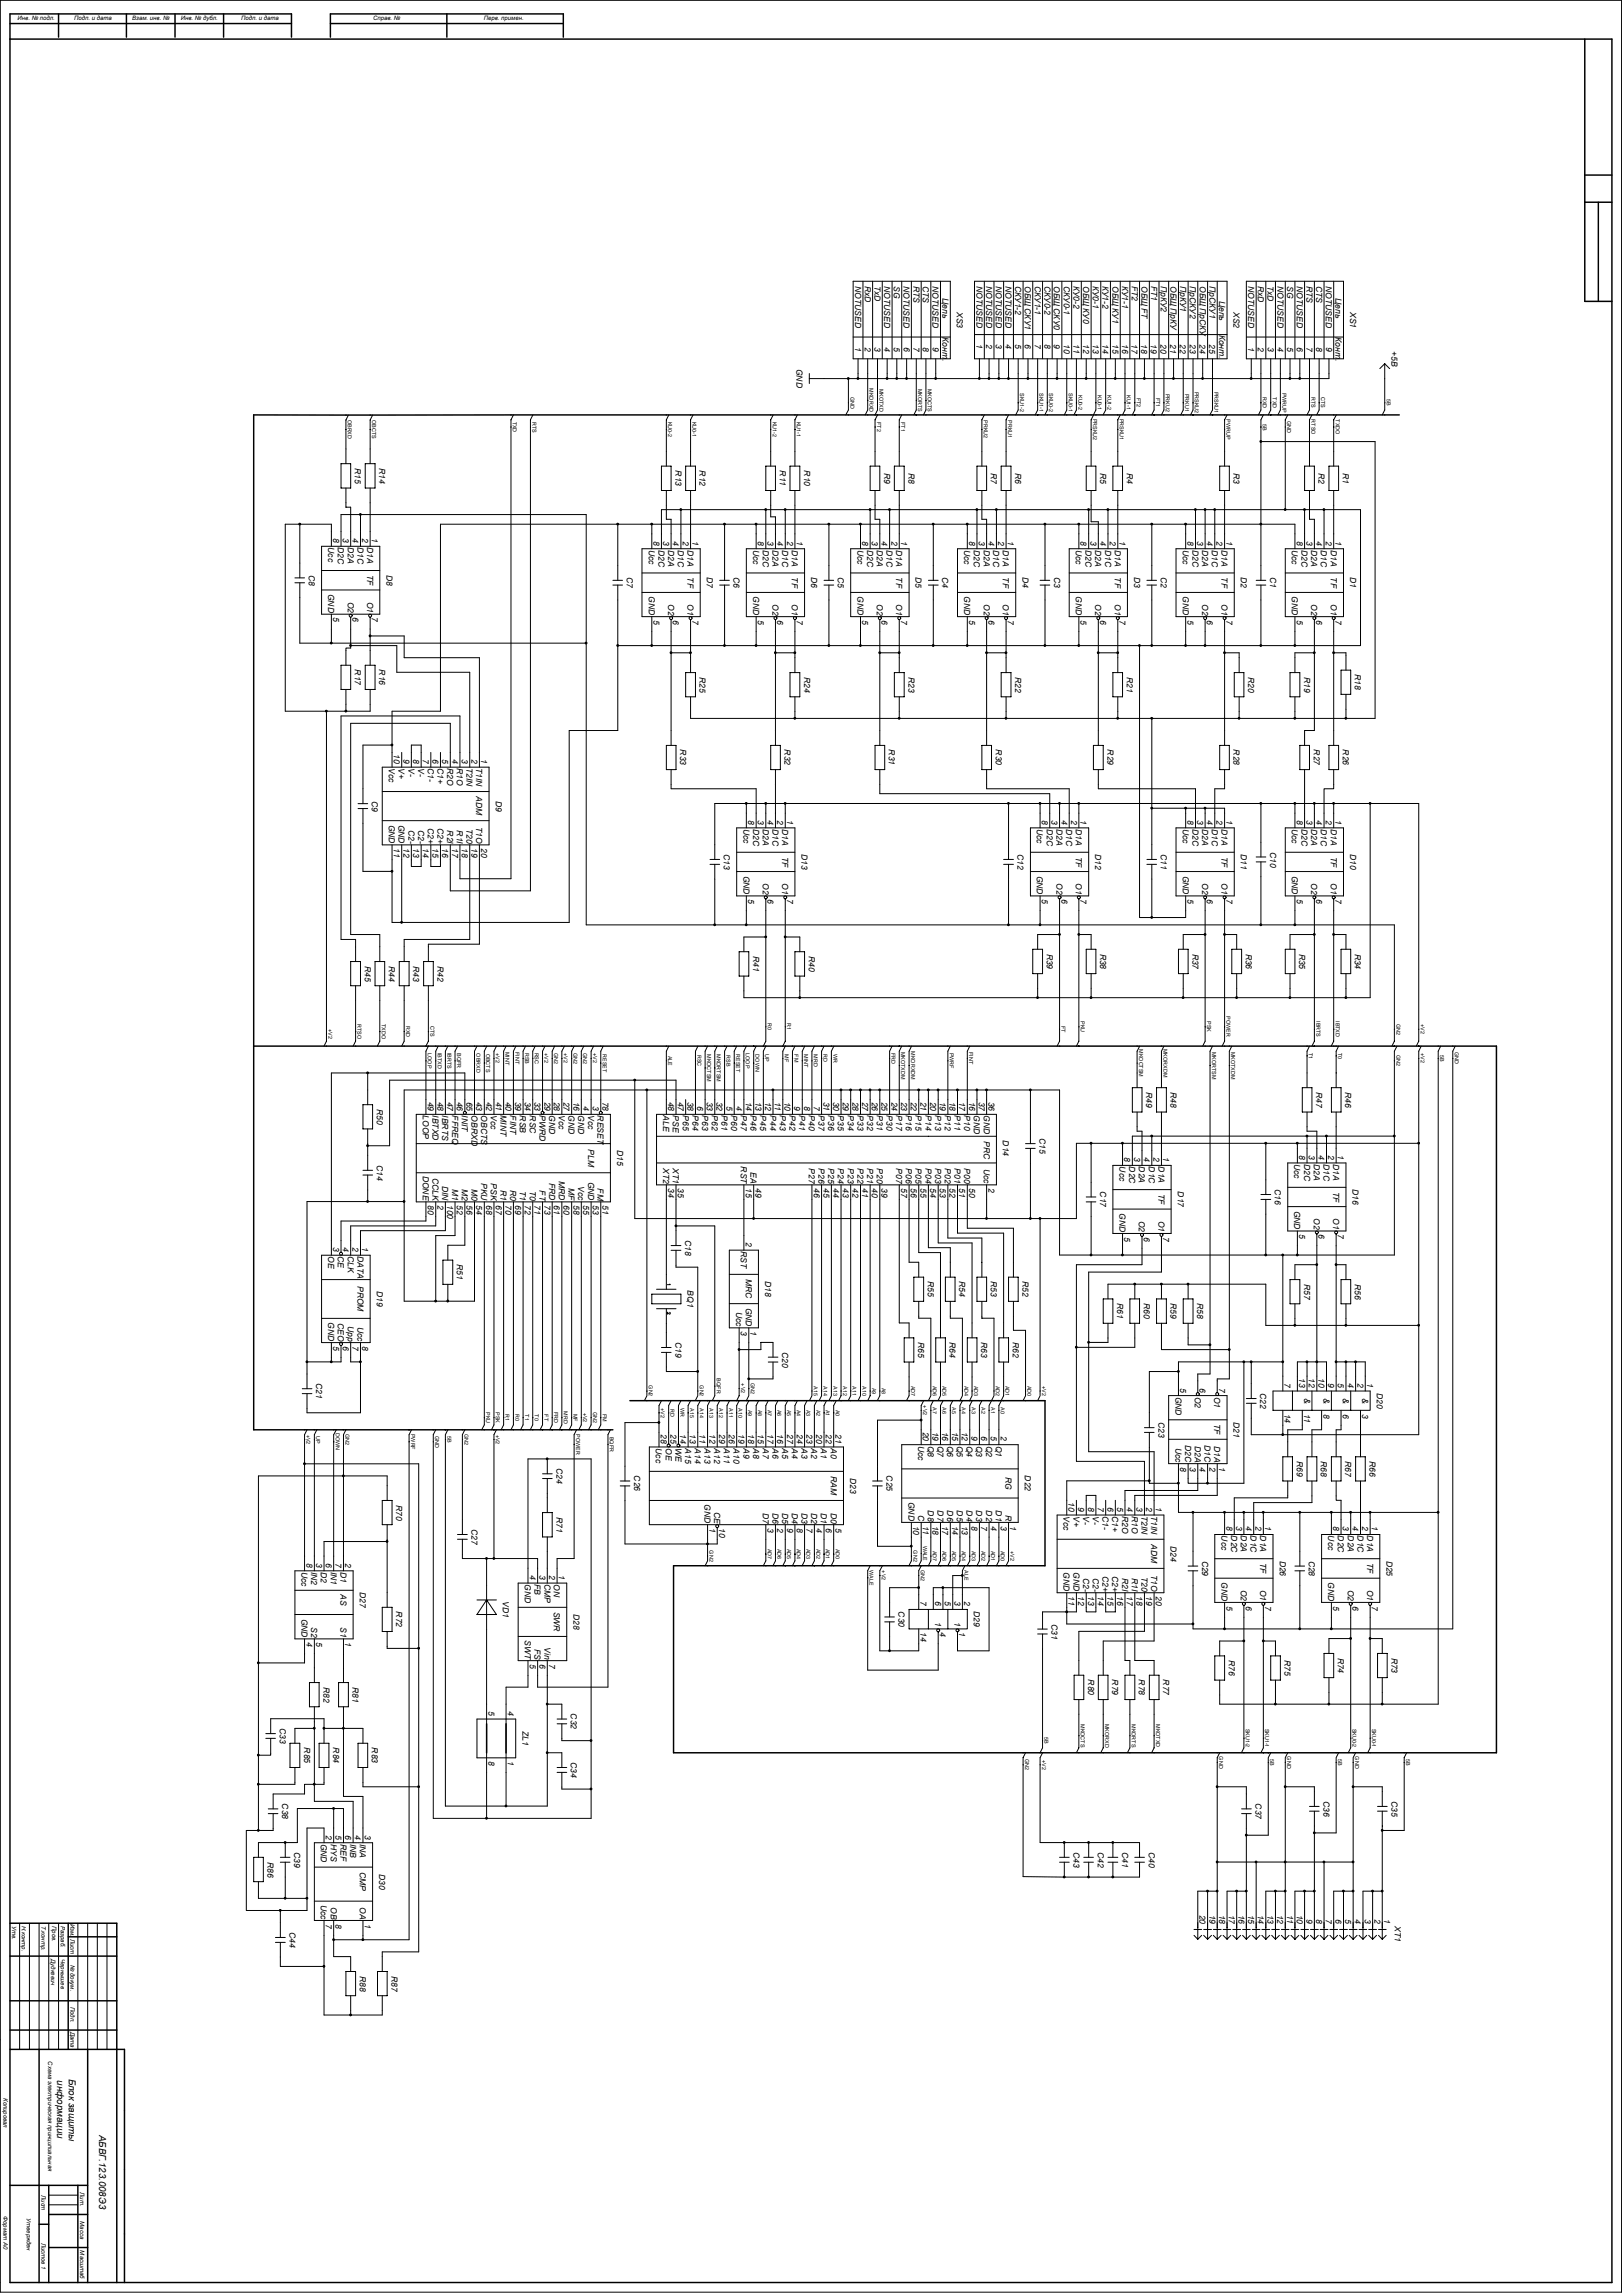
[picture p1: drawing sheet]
<svg xmlns="http://www.w3.org/2000/svg" width="210mm" height="297mm" viewBox="0 0 210 297" stroke-linecap="round" stroke-linejoin="round" font-family="sans-serif">
<defs><g id="words">
<g font-size="1.3">
<text x="7.4" y="269.2" transform="rotate(90 7.4 269.2)">информации</text>
<text x="8.9" y="268.9" transform="rotate(90 8.9 268.9)">Блок защиты</text>
<text x="12.8" y="276.2" transform="rotate(90 12.8 276.2)">АБВГ.123.008Э3</text>
</g>
<g font-size="1.1">
<text x="110.7" y="37" transform="rotate(90 110.7 37)">NOTUSED</text>
<text x="111.9" y="37" transform="rotate(90 111.9 37)">RxD</text>
<text x="113.2" y="37" transform="rotate(90 113.2 37)">TxD</text>
<text x="114.4" y="37" transform="rotate(90 114.4 37)">NOTUSED</text>
<text x="115.7" y="37" transform="rotate(90 115.7 37)">SG</text>
<text x="116.9" y="37" transform="rotate(90 116.9 37)">NOTUSED</text>
<text x="118.2" y="37" transform="rotate(90 118.2 37)">RTS</text>
<text x="119.4" y="37" transform="rotate(90 119.4 37)">CTS</text>
<text x="120.7" y="37" transform="rotate(90 120.7 37)">NOTUSED</text>
<text x="122" y="38.6" transform="rotate(90 122 38.6)">Цепь</text>
<text x="123.8" y="40.3" transform="rotate(90 123.8 40.3)">XS3</text>
<text x="126.4" y="37" transform="rotate(90 126.4 37)">NOTUSED</text>
<text x="127.6" y="37" transform="rotate(90 127.6 37)">NOTUSED</text>
<text x="128.9" y="37" transform="rotate(90 128.9 37)">NOTUSED</text>
<text x="130.1" y="37" transform="rotate(90 130.1 37)">NOTUSED</text>
<text x="131.4" y="37" transform="rotate(90 131.4 37)">СКУ1-2</text>
<text x="132.6" y="37" transform="rotate(90 132.6 37)">ОБЩ СКУ1</text>
<text x="133.9" y="37" transform="rotate(90 133.9 37)">СКУ1-1</text>
<text x="135.1" y="37" transform="rotate(90 135.1 37)">СКУ0-2</text>
<text x="136.4" y="37" transform="rotate(90 136.4 37)">ОБЩ СКУ0</text>
<text x="137.7" y="37" transform="rotate(90 137.7 37)">СКУ0-1</text>
<text x="138.9" y="37" transform="rotate(90 138.9 37)">КУ0-2</text>
<text x="140.2" y="37" transform="rotate(90 140.2 37)">ОБЩ КУ0</text>
<text x="141.4" y="37" transform="rotate(90 141.4 37)">КУ0-1</text>
<text x="142.7" y="37" transform="rotate(90 142.7 37)">КУ1-2</text>
<text x="144" y="37" transform="rotate(90 144 37)">ОБЩ КУ1</text>
<text x="145.2" y="37" transform="rotate(90 145.2 37)">КУ1-1</text>
<text x="146.5" y="37" transform="rotate(90 146.5 37)">FT2</text>
<text x="147.7" y="37" transform="rotate(90 147.7 37)">ОБЩ FT</text>
<text x="149" y="37" transform="rotate(90 149 37)">FT1</text>
<text x="150.2" y="37" transform="rotate(90 150.2 37)">ПрКУ2</text>
<text x="151.5" y="37" transform="rotate(90 151.5 37)">ОБЩ ПрКУ</text>
<text x="152.7" y="37" transform="rotate(90 152.7 37)">ПрКУ1</text>
<text x="154" y="37" transform="rotate(90 154 37)">ПрСКУ2</text>
<text x="155.3" y="37" transform="rotate(90 155.3 37)">ОБЩ ПрСКУ</text>
<text x="156.5" y="37" transform="rotate(90 156.5 37)">ПрСКУ1</text>
<text x="157.8" y="38.9" transform="rotate(90 157.8 38.9)">Цепь</text>
<text x="159.6" y="40.3" transform="rotate(90 159.6 40.3)">XS2</text>
<text x="161.5" y="37" transform="rotate(90 161.5 37)">NOTUSED</text>
<text x="162.8" y="37" transform="rotate(90 162.8 37)">RxD</text>
<text x="164" y="37" transform="rotate(90 164 37)">TxD</text>
<text x="165.3" y="37" transform="rotate(90 165.3 37)">NOTUSED</text>
<text x="166.6" y="37" transform="rotate(90 166.6 37)">SG</text>
<text x="167.8" y="37" transform="rotate(90 167.8 37)">NOTUSED</text>
<text x="169.1" y="37" transform="rotate(90 169.1 37)">RTS</text>
<text x="170.3" y="37" transform="rotate(90 170.3 37)">CTS</text>
<text x="171.6" y="37" transform="rotate(90 171.6 37)">NOTUSED</text>
<text x="172.8" y="38.6" transform="rotate(90 172.8 38.6)">Цепь</text>
<text x="174.7" y="40.3" transform="rotate(90 174.7 40.3)">XS1</text>
<text x="103.1" y="47.7" transform="rotate(90 103.1 47.7)">GND</text>
<text x="110.7" y="44.9" transform="rotate(90 110.7 44.9)">1</text>
<text x="111.9" y="44.9" transform="rotate(90 111.9 44.9)">2</text>
<text x="113.2" y="44.9" transform="rotate(90 113.2 44.9)">3</text>
<text x="114.4" y="44.9" transform="rotate(90 114.4 44.9)">4</text>
<text x="115.7" y="44.9" transform="rotate(90 115.7 44.9)">5</text>
<text x="116.9" y="44.9" transform="rotate(90 116.9 44.9)">6</text>
<text x="118.2" y="44.9" transform="rotate(90 118.2 44.9)">7</text>
<text x="119.4" y="44.9" transform="rotate(90 119.4 44.9)">8</text>
<text x="120.7" y="44.9" transform="rotate(90 120.7 44.9)">9</text>
<text x="122" y="43.6" transform="rotate(90 122 43.6)">Конт.</text>
<text x="126.4" y="44.5" transform="rotate(90 126.4 44.5)">1</text>
<text x="127.6" y="44.5" transform="rotate(90 127.6 44.5)">2</text>
<text x="128.9" y="44.5" transform="rotate(90 128.9 44.5)">3</text>
<text x="130.1" y="44.5" transform="rotate(90 130.1 44.5)">4</text>
<text x="131.4" y="44.5" transform="rotate(90 131.4 44.5)">5</text>
<text x="132.6" y="44.5" transform="rotate(90 132.6 44.5)">6</text>
<text x="133.9" y="44.5" transform="rotate(90 133.9 44.5)">7</text>
<text x="135.1" y="44.5" transform="rotate(90 135.1 44.5)">8</text>
<text x="136.4" y="44.5" transform="rotate(90 136.4 44.5)">9</text>
<text x="137.7" y="44.5" transform="rotate(90 137.7 44.5)">10</text>
<text x="138.9" y="44.5" transform="rotate(90 138.9 44.5)">11</text>
<text x="140.2" y="44.5" transform="rotate(90 140.2 44.5)">12</text>
<text x="141.4" y="44.5" transform="rotate(90 141.4 44.5)">13</text>
<text x="142.7" y="44.5" transform="rotate(90 142.7 44.5)">14</text>
<text x="144" y="44.5" transform="rotate(90 144 44.5)">15</text>
<text x="145.2" y="44.5" transform="rotate(90 145.2 44.5)">16</text>
<text x="146.4" y="44.5" transform="rotate(90 146.4 44.5)">17</text>
<text x="147.7" y="44.5" transform="rotate(90 147.7 44.5)">18</text>
<text x="148.9" y="44.5" transform="rotate(90 148.9 44.5)">19</text>
<text x="150.2" y="44.5" transform="rotate(90 150.2 44.5)">20</text>
<text x="151.4" y="44.5" transform="rotate(90 151.4 44.5)">21</text>
<text x="152.7" y="44.5" transform="rotate(90 152.7 44.5)">22</text>
<text x="154" y="44.5" transform="rotate(90 154 44.5)">23</text>
<text x="155.2" y="44.5" transform="rotate(90 155.2 44.5)">24</text>
<text x="156.5" y="44.5" transform="rotate(90 156.5 44.5)">25</text>
<text x="157.8" y="43.3" transform="rotate(90 157.8 43.3)">Конт.</text>
<text x="161.5" y="44.9" transform="rotate(90 161.5 44.9)">1</text>
<text x="162.8" y="44.9" transform="rotate(90 162.8 44.9)">2</text>
<text x="164.1" y="44.9" transform="rotate(90 164.1 44.9)">3</text>
<text x="165.3" y="44.9" transform="rotate(90 165.3 44.9)">4</text>
<text x="166.6" y="44.9" transform="rotate(90 166.6 44.9)">5</text>
<text x="167.8" y="44.9" transform="rotate(90 167.8 44.9)">6</text>
<text x="169.1" y="44.9" transform="rotate(90 169.1 44.9)">7</text>
<text x="170.3" y="44.9" transform="rotate(90 170.3 44.9)">8</text>
<text x="171.6" y="44.9" transform="rotate(90 171.6 44.9)">9</text>
<text x="172.8" y="43.6" transform="rotate(90 172.8 43.6)">Конт.</text>
<text x="180.1" y="45.4" transform="rotate(90 180.1 45.4)">+5B</text>
<text x="45.9" y="60.5" transform="rotate(90 45.9 60.5)">R15</text>
<text x="49.1" y="60.5" transform="rotate(90 49.1 60.5)">R14</text>
<text x="87.4" y="60.9" transform="rotate(90 87.4 60.9)">R13</text>
<text x="90.5" y="60.9" transform="rotate(90 90.5 60.9)">R12</text>
<text x="100.9" y="60.9" transform="rotate(90 100.9 60.9)">R11</text>
<text x="104.1" y="60.9" transform="rotate(90 104.1 60.9)">R10</text>
<text x="114.4" y="61.2" transform="rotate(90 114.4 61.2)">R9</text>
<text x="117.6" y="61.2" transform="rotate(90 117.6 61.2)">R8</text>
<text x="128.2" y="61.2" transform="rotate(90 128.2 61.2)">R7</text>
<text x="131.4" y="61.2" transform="rotate(90 131.4 61.2)">R6</text>
<text x="142.4" y="61.2" transform="rotate(90 142.4 61.2)">R5</text>
<text x="145.8" y="61.2" transform="rotate(90 145.8 61.2)">R4</text>
<text x="159.6" y="61.2" transform="rotate(90 159.6 61.2)">R3</text>
<text x="170.6" y="61.2" transform="rotate(90 170.6 61.2)">R2</text>
<text x="173.8" y="61.2" transform="rotate(90 173.8 61.2)">R1</text>
<text x="42.5" y="70.8" transform="rotate(90 42.5 70.8)">Ucc</text>
<text x="43.1" y="69.6" transform="rotate(90 43.1 69.6)">8</text>
<text x="43.7" y="70.8" transform="rotate(90 43.7 70.8)">D2C</text>
<text x="44.4" y="69.6" transform="rotate(90 44.4 69.6)">3</text>
<text x="45" y="70.8" transform="rotate(90 45 70.8)">D2A</text>
<text x="45.6" y="69.6" transform="rotate(90 45.6 69.6)">4</text>
<text x="46.2" y="70.8" transform="rotate(90 46.2 70.8)">D1C</text>
<text x="46.9" y="69.6" transform="rotate(90 46.9 69.6)">2</text>
<text x="47.5" y="70.8" transform="rotate(90 47.5 70.8)">D1A</text>
<text x="48.1" y="69.6" transform="rotate(90 48.1 69.6)">1</text>
<text x="83.9" y="71.1" transform="rotate(90 83.9 71.1)">Ucc</text>
<text x="84.6" y="70" transform="rotate(90 84.6 70)">8</text>
<text x="85.2" y="71.1" transform="rotate(90 85.2 71.1)">D2C</text>
<text x="85.8" y="70" transform="rotate(90 85.8 70)">3</text>
<text x="86.5" y="71.1" transform="rotate(90 86.5 71.1)">D2A</text>
<text x="87.1" y="70" transform="rotate(90 87.1 70)">4</text>
<text x="87.7" y="71.1" transform="rotate(90 87.7 71.1)">D1C</text>
<text x="88.3" y="70" transform="rotate(90 88.3 70)">2</text>
<text x="89" y="71.1" transform="rotate(90 89 71.1)">D1A</text>
<text x="89.6" y="70" transform="rotate(90 89.6 70)">1</text>
<text x="97.5" y="71.1" transform="rotate(90 97.5 71.1)">Ucc</text>
<text x="98.1" y="70" transform="rotate(90 98.1 70)">8</text>
<text x="98.7" y="71.1" transform="rotate(90 98.7 71.1)">D2C</text>
<text x="99.3" y="70" transform="rotate(90 99.3 70)">3</text>
<text x="100" y="71.1" transform="rotate(90 100 71.1)">D2A</text>
<text x="100.6" y="70" transform="rotate(90 100.6 70)">4</text>
<text x="101.2" y="71.1" transform="rotate(90 101.2 71.1)">D1C</text>
<text x="101.9" y="70" transform="rotate(90 101.9 70)">2</text>
<text x="102.5" y="71.1" transform="rotate(90 102.5 71.1)">D1A</text>
<text x="103.1" y="70" transform="rotate(90 103.1 70)">1</text>
<text x="111" y="71.1" transform="rotate(90 111 71.1)">Ucc</text>
<text x="111.6" y="70" transform="rotate(90 111.6 70)">8</text>
<text x="112.2" y="71.1" transform="rotate(90 112.2 71.1)">D2C</text>
<text x="112.8" y="70" transform="rotate(90 112.8 70)">3</text>
<text x="113.5" y="71.1" transform="rotate(90 113.5 71.1)">D2A</text>
<text x="114.1" y="70" transform="rotate(90 114.1 70)">4</text>
<text x="114.7" y="71.1" transform="rotate(90 114.7 71.1)">D1C</text>
<text x="115.4" y="70" transform="rotate(90 115.4 70)">2</text>
<text x="116" y="71.1" transform="rotate(90 116 71.1)">D1A</text>
<text x="116.6" y="70" transform="rotate(90 116.6 70)">1</text>
<text x="124.8" y="71.1" transform="rotate(90 124.8 71.1)">Ucc</text>
<text x="125.4" y="70" transform="rotate(90 125.4 70)">8</text>
<text x="126" y="71.1" transform="rotate(90 126 71.1)">D2C</text>
<text x="126.7" y="70" transform="rotate(90 126.7 70)">3</text>
<text x="127.3" y="71.1" transform="rotate(90 127.3 71.1)">D2A</text>
<text x="127.9" y="70" transform="rotate(90 127.9 70)">4</text>
<text x="128.5" y="71.1" transform="rotate(90 128.5 71.1)">D1C</text>
<text x="129.2" y="70" transform="rotate(90 129.2 70)">2</text>
<text x="129.8" y="71.1" transform="rotate(90 129.8 71.1)">D1A</text>
<text x="130.4" y="70" transform="rotate(90 130.4 70)">1</text>
<text x="139.2" y="71.1" transform="rotate(90 139.2 71.1)">Ucc</text>
<text x="139.8" y="70" transform="rotate(90 139.8 70)">8</text>
<text x="140.5" y="71.1" transform="rotate(90 140.5 71.1)">D2C</text>
<text x="141.1" y="70" transform="rotate(90 141.1 70)">3</text>
<text x="141.7" y="71.1" transform="rotate(90 141.7 71.1)">D2A</text>
<text x="142.4" y="70" transform="rotate(90 142.4 70)">4</text>
<text x="143" y="71.1" transform="rotate(90 143 71.1)">D1C</text>
<text x="143.6" y="70" transform="rotate(90 143.6 70)">2</text>
<text x="144.3" y="71.1" transform="rotate(90 144.3 71.1)">D1A</text>
<text x="144.9" y="70" transform="rotate(90 144.9 70)">1</text>
<text x="153.1" y="71.1" transform="rotate(90 153.1 71.1)">Ucc</text>
<text x="153.7" y="70" transform="rotate(90 153.7 70)">8</text>
<text x="154.3" y="71.1" transform="rotate(90 154.3 71.1)">D2C</text>
<text x="154.9" y="70" transform="rotate(90 154.9 70)">3</text>
<text x="155.6" y="71.1" transform="rotate(90 155.6 71.1)">D2A</text>
<text x="156.2" y="70" transform="rotate(90 156.2 70)">4</text>
<text x="156.8" y="71.1" transform="rotate(90 156.8 71.1)">D1C</text>
<text x="157.4" y="70" transform="rotate(90 157.4 70)">2</text>
<text x="158.1" y="71.1" transform="rotate(90 158.1 71.1)">D1A</text>
<text x="158.7" y="70" transform="rotate(90 158.7 70)">1</text>
<text x="167.2" y="71.1" transform="rotate(90 167.2 71.1)">Ucc</text>
<text x="167.8" y="70" transform="rotate(90 167.8 70)">8</text>
<text x="168.4" y="71.1" transform="rotate(90 168.4 71.1)">D2C</text>
<text x="169.1" y="70" transform="rotate(90 169.1 70)">3</text>
<text x="169.7" y="71.1" transform="rotate(90 169.7 71.1)">D2A</text>
<text x="170.3" y="70" transform="rotate(90 170.3 70)">4</text>
<text x="170.9" y="71.1" transform="rotate(90 170.9 71.1)">D1C</text>
<text x="171.6" y="70" transform="rotate(90 171.6 70)">2</text>
<text x="172.2" y="71.1" transform="rotate(90 172.2 71.1)">D1A</text>
<text x="172.8" y="70" transform="rotate(90 172.8 70)">1</text>
<text x="40" y="74.4" transform="rotate(90 40 74.4)">C8</text>
<text x="42.5" y="76.8" transform="rotate(90 42.5 76.8)">GND</text>
<text x="45" y="77.9" transform="rotate(90 45 77.9)">O2</text>
<text x="47.5" y="77.9" transform="rotate(90 47.5 77.9)">O1</text>
<text x="47.5" y="74.4" transform="rotate(90 47.5 74.4)">TF</text>
<text x="50" y="74.4" transform="rotate(90 50 74.4)">D8</text>
<text x="81.1" y="74.7" transform="rotate(90 81.1 74.7)">C7</text>
<text x="83.9" y="77.2" transform="rotate(90 83.9 77.2)">GND</text>
<text x="89" y="74.7" transform="rotate(90 89 74.7)">TF</text>
<text x="91.5" y="74.7" transform="rotate(90 91.5 74.7)">D7</text>
<text x="94.9" y="74.7" transform="rotate(90 94.9 74.7)">C6</text>
<text x="97.5" y="77.2" transform="rotate(90 97.5 77.2)">GND</text>
<text x="102.5" y="74.7" transform="rotate(90 102.5 74.7)">TF</text>
<text x="105" y="74.7" transform="rotate(90 105 74.7)">D6</text>
<text x="108.4" y="74.7" transform="rotate(90 108.4 74.7)">C5</text>
<text x="111" y="77.2" transform="rotate(90 111 77.2)">GND</text>
<text x="116" y="74.7" transform="rotate(90 116 74.7)">TF</text>
<text x="118.5" y="74.7" transform="rotate(90 118.5 74.7)">D5</text>
<text x="121.9" y="74.7" transform="rotate(90 121.9 74.7)">C4</text>
<text x="124.8" y="77.2" transform="rotate(90 124.8 77.2)">GND</text>
<text x="129.8" y="74.7" transform="rotate(90 129.8 74.7)">TF</text>
<text x="132.3" y="74.7" transform="rotate(90 132.3 74.7)">D4</text>
<text x="136.4" y="74.7" transform="rotate(90 136.4 74.7)">C3</text>
<text x="139.2" y="77.2" transform="rotate(90 139.2 77.2)">GND</text>
<text x="144.3" y="74.7" transform="rotate(90 144.3 74.7)">TF</text>
<text x="146.8" y="74.7" transform="rotate(90 146.8 74.7)">D3</text>
<text x="150.2" y="74.7" transform="rotate(90 150.2 74.7)">C2</text>
<text x="153.1" y="77.2" transform="rotate(90 153.1 77.2)">GND</text>
<text x="158.1" y="74.7" transform="rotate(90 158.1 74.7)">TF</text>
<text x="160.6" y="74.7" transform="rotate(90 160.6 74.7)">D2</text>
<text x="164.4" y="74.7" transform="rotate(90 164.4 74.7)">C1</text>
<text x="167.2" y="77.2" transform="rotate(90 167.2 77.2)">GND</text>
<text x="172.2" y="74.7" transform="rotate(90 172.2 74.7)">TF</text>
<text x="174.7" y="74.7" transform="rotate(90 174.7 74.7)">D1</text>
<text x="43.1" y="79.9" transform="rotate(90 43.1 79.9)">5</text>
<text x="45.6" y="79.9" transform="rotate(90 45.6 79.9)">6</text>
<text x="48.1" y="79.9" transform="rotate(90 48.1 79.9)">7</text>
<text x="84.6" y="80.2" transform="rotate(90 84.6 80.2)">5</text>
<text x="86.5" y="78.1" transform="rotate(90 86.5 78.1)">O2</text>
<text x="87.1" y="80.2" transform="rotate(90 87.1 80.2)">6</text>
<text x="89" y="78.1" transform="rotate(90 89 78.1)">O1</text>
<text x="89.6" y="80.2" transform="rotate(90 89.6 80.2)">7</text>
<text x="98.1" y="80.2" transform="rotate(90 98.1 80.2)">5</text>
<text x="100" y="78.1" transform="rotate(90 100 78.1)">O2</text>
<text x="100.6" y="80.2" transform="rotate(90 100.6 80.2)">6</text>
<text x="102.5" y="78.1" transform="rotate(90 102.5 78.1)">O1</text>
<text x="103.1" y="80.2" transform="rotate(90 103.1 80.2)">7</text>
<text x="111.6" y="80.2" transform="rotate(90 111.6 80.2)">5</text>
<text x="113.5" y="78.1" transform="rotate(90 113.5 78.1)">O2</text>
<text x="114.1" y="80.2" transform="rotate(90 114.1 80.2)">6</text>
<text x="116" y="78.1" transform="rotate(90 116 78.1)">O1</text>
<text x="116.6" y="80.2" transform="rotate(90 116.6 80.2)">7</text>
<text x="125.4" y="80.2" transform="rotate(90 125.4 80.2)">5</text>
<text x="127.3" y="78.1" transform="rotate(90 127.3 78.1)">O2</text>
<text x="127.9" y="80.2" transform="rotate(90 127.9 80.2)">6</text>
<text x="129.8" y="78.1" transform="rotate(90 129.8 78.1)">O1</text>
<text x="130.4" y="80.2" transform="rotate(90 130.4 80.2)">7</text>
<text x="139.8" y="80.2" transform="rotate(90 139.8 80.2)">5</text>
<text x="141.7" y="78.1" transform="rotate(90 141.7 78.1)">O2</text>
<text x="142.4" y="80.2" transform="rotate(90 142.4 80.2)">6</text>
<text x="144.3" y="78.1" transform="rotate(90 144.3 78.1)">O1</text>
<text x="144.9" y="80.2" transform="rotate(90 144.9 80.2)">7</text>
<text x="153.7" y="80.2" transform="rotate(90 153.7 80.2)">5</text>
<text x="155.6" y="78.1" transform="rotate(90 155.6 78.1)">O2</text>
<text x="156.2" y="80.2" transform="rotate(90 156.2 80.2)">6</text>
<text x="158.1" y="78.1" transform="rotate(90 158.1 78.1)">O1</text>
<text x="158.7" y="80.2" transform="rotate(90 158.7 80.2)">7</text>
<text x="167.8" y="80.2" transform="rotate(90 167.8 80.2)">5</text>
<text x="169.7" y="78.1" transform="rotate(90 169.7 78.1)">O2</text>
<text x="170.3" y="80.2" transform="rotate(90 170.3 80.2)">6</text>
<text x="172.2" y="78.1" transform="rotate(90 172.2 78.1)">O1</text>
<text x="172.8" y="80.2" transform="rotate(90 172.8 80.2)">7</text>
<text x="45.9" y="86.6" transform="rotate(90 45.9 86.6)">R17</text>
<text x="49.1" y="86.6" transform="rotate(90 49.1 86.6)">R16</text>
<text x="90.5" y="87.5" transform="rotate(90 90.5 87.5)">R25</text>
<text x="104.1" y="87.5" transform="rotate(90 104.1 87.5)">R24</text>
<text x="117.6" y="87.5" transform="rotate(90 117.6 87.5)">R23</text>
<text x="131.4" y="87.5" transform="rotate(90 131.4 87.5)">R22</text>
<text x="145.8" y="87.5" transform="rotate(90 145.8 87.5)">R21</text>
<text x="161.5" y="87.5" transform="rotate(90 161.5 87.5)">R20</text>
<text x="168.8" y="87.5" transform="rotate(90 168.8 87.5)">R19</text>
<text x="175.3" y="87.2" transform="rotate(90 175.3 87.2)">R18</text>
<text x="50.3" y="99.4" transform="rotate(90 50.3 99.4)">Vcc</text>
<text x="51" y="97.6" transform="rotate(90 51 97.6)">10</text>
<text x="51.6" y="99.4" transform="rotate(90 51.6 99.4)">V+</text>
<text x="52.2" y="98.2" transform="rotate(90 52.2 98.2)">9</text>
<text x="52.9" y="99.4" transform="rotate(90 52.9 99.4)">V-</text>
<text x="53.5" y="98.2" transform="rotate(90 53.5 98.2)">8</text>
<text x="54.1" y="99.4" transform="rotate(90 54.1 99.4)">V-</text>
<text x="54.7" y="98.2" transform="rotate(90 54.7 98.2)">7</text>
<text x="55.4" y="99.4" transform="rotate(90 55.4 99.4)">C1-</text>
<text x="56" y="98.2" transform="rotate(90 56 98.2)">6</text>
<text x="56.6" y="99.4" transform="rotate(90 56.6 99.4)">C1+</text>
<text x="57.2" y="98.2" transform="rotate(90 57.2 98.2)">5</text>
<text x="57.9" y="99.4" transform="rotate(90 57.9 99.4)">R2O</text>
<text x="58.5" y="98.2" transform="rotate(90 58.5 98.2)">4</text>
<text x="59.1" y="99.4" transform="rotate(90 59.1 99.4)">R1O</text>
<text x="59.8" y="98.2" transform="rotate(90 59.8 98.2)">3</text>
<text x="60.4" y="99.4" transform="rotate(90 60.4 99.4)">T2IN</text>
<text x="61" y="98.2" transform="rotate(90 61 98.2)">2</text>
<text x="61.6" y="99.4" transform="rotate(90 61.6 99.4)">T1IN</text>
<text x="62.3" y="98.2" transform="rotate(90 62.3 98.2)">1</text>
<text x="88" y="97" transform="rotate(90 88 97)">R33</text>
<text x="101.5" y="97" transform="rotate(90 101.5 97)">R32</text>
<text x="115" y="97" transform="rotate(90 115 97)">R31</text>
<text x="128.9" y="97" transform="rotate(90 128.9 97)">R30</text>
<text x="143.3" y="97" transform="rotate(90 143.3 97)">R29</text>
<text x="159.6" y="97" transform="rotate(90 159.6 97)">R28</text>
<text x="170" y="97" transform="rotate(90 170 97)">R27</text>
<text x="173.8" y="97" transform="rotate(90 173.8 97)">R26</text>
<text x="48.1" y="103.6" transform="rotate(90 48.1 103.6)">C9</text>
<text x="50.3" y="106.7" transform="rotate(90 50.3 106.7)">GND</text>
<text x="51.6" y="106.7" transform="rotate(90 51.6 106.7)">GND</text>
<text x="52.9" y="107.4" transform="rotate(90 52.9 107.4)">C2-</text>
<text x="54.1" y="107.4" transform="rotate(90 54.1 107.4)">C2-</text>
<text x="55.4" y="107.1" transform="rotate(90 55.4 107.1)">C2+</text>
<text x="56.6" y="107.1" transform="rotate(90 56.6 107.1)">C2+</text>
<text x="57.9" y="107.4" transform="rotate(90 57.9 107.4)">R2I</text>
<text x="59.1" y="107.4" transform="rotate(90 59.1 107.4)">R1I</text>
<text x="60.4" y="107.3" transform="rotate(90 60.4 107.3)">T20</text>
<text x="61.6" y="107" transform="rotate(90 61.6 107)">T1O</text>
<text x="61.6" y="103" transform="rotate(90 61.6 103)">ADM</text>
<text x="64.2" y="103.6" transform="rotate(90 64.2 103.6)">D9</text>
<text x="96.2" y="107.2" transform="rotate(90 96.2 107.2)">Ucc</text>
<text x="96.8" y="106.1" transform="rotate(90 96.8 106.1)">8</text>
<text x="97.5" y="107.2" transform="rotate(90 97.5 107.2)">D2C</text>
<text x="98.1" y="106.1" transform="rotate(90 98.1 106.1)">3</text>
<text x="98.7" y="107.2" transform="rotate(90 98.7 107.2)">D2A</text>
<text x="99.3" y="106.1" transform="rotate(90 99.3 106.1)">4</text>
<text x="100" y="107.2" transform="rotate(90 100 107.2)">D1C</text>
<text x="100.6" y="106.1" transform="rotate(90 100.6 106.1)">2</text>
<text x="101.2" y="107.2" transform="rotate(90 101.2 107.2)">D1A</text>
<text x="101.9" y="106.1" transform="rotate(90 101.9 106.1)">1</text>
<text x="134.2" y="107.2" transform="rotate(90 134.2 107.2)">Ucc</text>
<text x="134.8" y="106.1" transform="rotate(90 134.8 106.1)">8</text>
<text x="135.5" y="107.2" transform="rotate(90 135.5 107.2)">D2C</text>
<text x="136.1" y="106.1" transform="rotate(90 136.1 106.1)">3</text>
<text x="136.7" y="107.2" transform="rotate(90 136.7 107.2)">D2A</text>
<text x="137.4" y="106.1" transform="rotate(90 137.4 106.1)">4</text>
<text x="138" y="107.2" transform="rotate(90 138 107.2)">D1C</text>
<text x="138.6" y="106.1" transform="rotate(90 138.6 106.1)">2</text>
<text x="139.2" y="107.2" transform="rotate(90 139.2 107.2)">D1A</text>
<text x="139.8" y="106.1" transform="rotate(90 139.8 106.1)">1</text>
<text x="153.1" y="107.2" transform="rotate(90 153.1 107.2)">Ucc</text>
<text x="153.7" y="106.1" transform="rotate(90 153.7 106.1)">8</text>
<text x="154.3" y="107.2" transform="rotate(90 154.3 107.2)">D2C</text>
<text x="154.9" y="106.1" transform="rotate(90 154.9 106.1)">3</text>
<text x="155.6" y="107.2" transform="rotate(90 155.6 107.2)">D2A</text>
<text x="156.2" y="106.1" transform="rotate(90 156.2 106.1)">4</text>
<text x="156.8" y="107.2" transform="rotate(90 156.8 107.2)">D1C</text>
<text x="157.4" y="106.1" transform="rotate(90 157.4 106.1)">2</text>
<text x="158.1" y="107.2" transform="rotate(90 158.1 107.2)">D1A</text>
<text x="158.7" y="106.1" transform="rotate(90 158.7 106.1)">1</text>
<text x="167.2" y="107.2" transform="rotate(90 167.2 107.2)">Ucc</text>
<text x="167.8" y="106.1" transform="rotate(90 167.8 106.1)">8</text>
<text x="168.4" y="107.2" transform="rotate(90 168.4 107.2)">D2C</text>
<text x="169.1" y="106.1" transform="rotate(90 169.1 106.1)">3</text>
<text x="169.7" y="107.2" transform="rotate(90 169.7 107.2)">D2A</text>
<text x="170.3" y="106.1" transform="rotate(90 170.3 106.1)">4</text>
<text x="170.9" y="107.2" transform="rotate(90 170.9 107.2)">D1C</text>
<text x="171.6" y="106.1" transform="rotate(90 171.6 106.1)">2</text>
<text x="172.2" y="107.2" transform="rotate(90 172.2 107.2)">D1A</text>
<text x="172.8" y="106.1" transform="rotate(90 172.8 106.1)">1</text>
<text x="51" y="109.7" transform="rotate(90 51 109.7)">11</text>
<text x="52.2" y="109.7" transform="rotate(90 52.2 109.7)">12</text>
<text x="53.5" y="109.7" transform="rotate(90 53.5 109.7)">13</text>
<text x="54.7" y="109.7" transform="rotate(90 54.7 109.7)">14</text>
<text x="56" y="109.7" transform="rotate(90 56 109.7)">15</text>
<text x="57.2" y="109.7" transform="rotate(90 57.2 109.7)">16</text>
<text x="58.5" y="109.7" transform="rotate(90 58.5 109.7)">17</text>
<text x="59.8" y="109.7" transform="rotate(90 59.8 109.7)">18</text>
<text x="61" y="109.7" transform="rotate(90 61 109.7)">19</text>
<text x="62.3" y="109.7" transform="rotate(90 62.3 109.7)">20</text>
<text x="93.7" y="110.5" transform="rotate(90 93.7 110.5)">C13</text>
<text x="96.2" y="113.3" transform="rotate(90 96.2 113.3)">GND</text>
<text x="101.2" y="110.8" transform="rotate(90 101.2 110.8)">TF</text>
<text x="103.7" y="110.5" transform="rotate(90 103.7 110.5)">D13</text>
<text x="131.7" y="110.5" transform="rotate(90 131.7 110.5)">C12</text>
<text x="134.2" y="113.3" transform="rotate(90 134.2 113.3)">GND</text>
<text x="139.2" y="110.8" transform="rotate(90 139.2 110.8)">TF</text>
<text x="141.7" y="110.5" transform="rotate(90 141.7 110.5)">D12</text>
<text x="150.2" y="110.5" transform="rotate(90 150.2 110.5)">C11</text>
<text x="153.1" y="113.3" transform="rotate(90 153.1 113.3)">GND</text>
<text x="158.1" y="110.8" transform="rotate(90 158.1 110.8)">TF</text>
<text x="160.6" y="110.5" transform="rotate(90 160.6 110.5)">D11</text>
<text x="164.4" y="110.2" transform="rotate(90 164.4 110.2)">C10</text>
<text x="167.2" y="113.3" transform="rotate(90 167.2 113.3)">GND</text>
<text x="172.2" y="110.8" transform="rotate(90 172.2 110.8)">TF</text>
<text x="174.7" y="110.5" transform="rotate(90 174.7 110.5)">D10</text>
<text x="96.8" y="116.3" transform="rotate(90 96.8 116.3)">5</text>
<text x="98.7" y="114.3" transform="rotate(90 98.7 114.3)">O2</text>
<text x="99.3" y="116.3" transform="rotate(90 99.3 116.3)">6</text>
<text x="101.2" y="114.3" transform="rotate(90 101.2 114.3)">O1</text>
<text x="101.9" y="116.3" transform="rotate(90 101.9 116.3)">7</text>
<text x="134.8" y="116.3" transform="rotate(90 134.8 116.3)">5</text>
<text x="136.7" y="114.3" transform="rotate(90 136.7 114.3)">O2</text>
<text x="137.4" y="116.3" transform="rotate(90 137.4 116.3)">6</text>
<text x="139.2" y="114.3" transform="rotate(90 139.2 114.3)">O1</text>
<text x="139.8" y="116.3" transform="rotate(90 139.8 116.3)">7</text>
<text x="153.7" y="116.3" transform="rotate(90 153.7 116.3)">5</text>
<text x="155.6" y="114.3" transform="rotate(90 155.6 114.3)">O2</text>
<text x="156.2" y="116.3" transform="rotate(90 156.2 116.3)">6</text>
<text x="158.1" y="114.3" transform="rotate(90 158.1 114.3)">O1</text>
<text x="158.7" y="116.3" transform="rotate(90 158.7 116.3)">7</text>
<text x="167.8" y="116.3" transform="rotate(90 167.8 116.3)">5</text>
<text x="169.7" y="114.3" transform="rotate(90 169.7 114.3)">O2</text>
<text x="170.3" y="116.3" transform="rotate(90 170.3 116.3)">6</text>
<text x="172.2" y="114.3" transform="rotate(90 172.2 114.3)">O1</text>
<text x="172.8" y="116.3" transform="rotate(90 172.8 116.3)">7</text>
<text x="47.2" y="124.9" transform="rotate(90 47.2 124.9)">R45</text>
<text x="50.3" y="124.9" transform="rotate(90 50.3 124.9)">R44</text>
<text x="53.5" y="124.9" transform="rotate(90 53.5 124.9)">R43</text>
<text x="56.6" y="124.9" transform="rotate(90 56.6 124.9)">R42</text>
<text x="97.5" y="123.7" transform="rotate(90 97.5 123.7)">R41</text>
<text x="104.7" y="123.7" transform="rotate(90 104.7 123.7)">R40</text>
<text x="135.5" y="123.4" transform="rotate(90 135.5 123.4)">R39</text>
<text x="142.4" y="123.4" transform="rotate(90 142.4 123.4)">R38</text>
<text x="154.3" y="123.4" transform="rotate(90 154.3 123.4)">R37</text>
<text x="161.2" y="123.4" transform="rotate(90 161.2 123.4)">R36</text>
<text x="168.1" y="123.4" transform="rotate(90 168.1 123.4)">R35</text>
<text x="175.3" y="123.4" transform="rotate(90 175.3 123.4)">R34</text>
<text x="48.8" y="143.5" transform="rotate(90 48.8 143.5)">R50</text>
<text x="55.4" y="142.5" transform="rotate(90 55.4 142.5)">49</text>
<text x="56.6" y="142.5" transform="rotate(90 56.6 142.5)">48</text>
<text x="57.9" y="142.5" transform="rotate(90 57.9 142.5)">47</text>
<text x="59.1" y="142.5" transform="rotate(90 59.1 142.5)">46</text>
<text x="60.4" y="142.5" transform="rotate(90 60.4 142.5)">65</text>
<text x="61.6" y="142.5" transform="rotate(90 61.6 142.5)">43</text>
<text x="62.9" y="142.5" transform="rotate(90 62.9 142.5)">42</text>
<text x="64.2" y="142.5" transform="rotate(90 64.2 142.5)">41</text>
<text x="65.4" y="142.5" transform="rotate(90 65.4 142.5)">40</text>
<text x="66.7" y="142.5" transform="rotate(90 66.7 142.5)">39</text>
<text x="67.9" y="142.5" transform="rotate(90 67.9 142.5)">34</text>
<text x="69.2" y="142.5" transform="rotate(90 69.2 142.5)">33</text>
<text x="70.4" y="142.5" transform="rotate(90 70.4 142.5)">29</text>
<text x="71.7" y="142.5" transform="rotate(90 71.7 142.5)">28</text>
<text x="72.9" y="142.5" transform="rotate(90 72.9 142.5)">27</text>
<text x="74.2" y="142.5" transform="rotate(90 74.2 142.5)">16</text>
<text x="75.5" y="143.1" transform="rotate(90 75.5 143.1)">4</text>
<text x="76.7" y="143.1" transform="rotate(90 76.7 143.1)">3</text>
<text x="78" y="142.5" transform="rotate(90 78 142.5)">78</text>
<text x="86.5" y="142.5" transform="rotate(90 86.5 142.5)">48</text>
<text x="87.7" y="142.5" transform="rotate(90 87.7 142.5)">47</text>
<text x="89" y="142.5" transform="rotate(90 89 142.5)">38</text>
<text x="90.2" y="143.1" transform="rotate(90 90.2 143.1)">6</text>
<text x="91.5" y="142.5" transform="rotate(90 91.5 142.5)">33</text>
<text x="92.7" y="142.5" transform="rotate(90 92.7 142.5)">32</text>
<text x="94" y="143.1" transform="rotate(90 94 143.1)">5</text>
<text x="95.2" y="143.1" transform="rotate(90 95.2 143.1)">4</text>
<text x="96.5" y="142.5" transform="rotate(90 96.5 142.5)">14</text>
<text x="97.8" y="142.5" transform="rotate(90 97.8 142.5)">13</text>
<text x="99" y="142.5" transform="rotate(90 99 142.5)">12</text>
<text x="100.3" y="142.5" transform="rotate(90 100.3 142.5)">11</text>
<text x="101.5" y="142.5" transform="rotate(90 101.5 142.5)">10</text>
<text x="102.8" y="143.1" transform="rotate(90 102.8 143.1)">9</text>
<text x="104.1" y="143.1" transform="rotate(90 104.1 143.1)">8</text>
<text x="105.3" y="143.1" transform="rotate(90 105.3 143.1)">7</text>
<text x="106.6" y="142.5" transform="rotate(90 106.6 142.5)">31</text>
<text x="107.8" y="142.5" transform="rotate(90 107.8 142.5)">30</text>
<text x="109.1" y="142.5" transform="rotate(90 109.1 142.5)">29</text>
<text x="110.3" y="142.5" transform="rotate(90 110.3 142.5)">28</text>
<text x="111.6" y="142.5" transform="rotate(90 111.6 142.5)">27</text>
<text x="112.8" y="142.5" transform="rotate(90 112.8 142.5)">26</text>
<text x="114.1" y="142.5" transform="rotate(90 114.1 142.5)">25</text>
<text x="115.4" y="142.5" transform="rotate(90 115.4 142.5)">24</text>
<text x="116.6" y="142.5" transform="rotate(90 116.6 142.5)">23</text>
<text x="117.9" y="142.5" transform="rotate(90 117.9 142.5)">22</text>
<text x="119.1" y="142.5" transform="rotate(90 119.1 142.5)">21</text>
<text x="120.4" y="142.5" transform="rotate(90 120.4 142.5)">20</text>
<text x="121.6" y="142.5" transform="rotate(90 121.6 142.5)">19</text>
<text x="122.9" y="142.5" transform="rotate(90 122.9 142.5)">18</text>
<text x="124.1" y="142.5" transform="rotate(90 124.1 142.5)">17</text>
<text x="125.4" y="142.5" transform="rotate(90 125.4 142.5)">16</text>
<text x="126.7" y="142.5" transform="rotate(90 126.7 142.5)">37</text>
<text x="127.9" y="142.5" transform="rotate(90 127.9 142.5)">36</text>
<text x="148.3" y="141.3" transform="rotate(90 148.3 141.3)">R49</text>
<text x="151.5" y="141.3" transform="rotate(90 151.5 141.3)">R48</text>
<text x="170.3" y="141.3" transform="rotate(90 170.3 141.3)">R47</text>
<text x="174.1" y="141.3" transform="rotate(90 174.1 141.3)">R46</text>
<text x="54.7" y="144.3" transform="rotate(90 54.7 144.3)">LOOP</text>
<text x="56" y="144.3" transform="rotate(90 56 144.3)">IBTXD</text>
<text x="57.2" y="144.3" transform="rotate(90 57.2 144.3)">IBRTS</text>
<text x="58.5" y="144.3" transform="rotate(90 58.5 144.3)">FFREQ</text>
<text x="59.8" y="144.3" transform="rotate(90 59.8 144.3)">INIT</text>
<text x="61" y="144.3" transform="rotate(90 61 144.3)">OBRXD</text>
<text x="62.3" y="144.3" transform="rotate(90 62.3 144.3)">OBCTS</text>
<text x="63.5" y="144.3" transform="rotate(90 63.5 144.3)">Vcc</text>
<text x="64.8" y="144.3" transform="rotate(90 64.8 144.3)">MINT</text>
<text x="66" y="144.3" transform="rotate(90 66 144.3)">FINT</text>
<text x="67.3" y="144.3" transform="rotate(90 67.3 144.3)">RSB</text>
<text x="68.6" y="144.3" transform="rotate(90 68.6 144.3)">RSC</text>
<text x="69.8" y="144.3" transform="rotate(90 69.8 144.3)">PWRD</text>
<text x="71.1" y="144.3" transform="rotate(90 71.1 144.3)">GND</text>
<text x="72.3" y="144.3" transform="rotate(90 72.3 144.3)">Vcc</text>
<text x="73.6" y="144.3" transform="rotate(90 73.6 144.3)">GND</text>
<text x="74.8" y="144.3" transform="rotate(90 74.8 144.3)">GND</text>
<text x="76.1" y="144.3" transform="rotate(90 76.1 144.3)">Vcc</text>
<text x="76.1" y="148.7" transform="rotate(90 76.1 148.7)">PLM</text>
<text x="77.3" y="144.3" transform="rotate(90 77.3 144.3)">RESET</text>
<text x="79.9" y="148.8" transform="rotate(90 79.9 148.8)">D15</text>
<text x="85.8" y="144.3" transform="rotate(90 85.8 144.3)">ALE</text>
<text x="87.1" y="144.3" transform="rotate(90 87.1 144.3)">PSE</text>
<text x="88.3" y="144.3" transform="rotate(90 88.3 144.3)">P65</text>
<text x="89.6" y="144.3" transform="rotate(90 89.6 144.3)">P64</text>
<text x="90.8" y="144.3" transform="rotate(90 90.8 144.3)">P63</text>
<text x="92.1" y="144.3" transform="rotate(90 92.1 144.3)">P62</text>
<text x="93.4" y="144.3" transform="rotate(90 93.4 144.3)">P61</text>
<text x="94.6" y="144.3" transform="rotate(90 94.6 144.3)">P60</text>
<text x="95.9" y="144.3" transform="rotate(90 95.9 144.3)">P47</text>
<text x="97.1" y="144.3" transform="rotate(90 97.1 144.3)">P46</text>
<text x="98.4" y="144.3" transform="rotate(90 98.4 144.3)">P45</text>
<text x="99.7" y="144.3" transform="rotate(90 99.7 144.3)">P44</text>
<text x="100.9" y="144.3" transform="rotate(90 100.9 144.3)">P43</text>
<text x="102.2" y="144.3" transform="rotate(90 102.2 144.3)">P42</text>
<text x="103.4" y="144.3" transform="rotate(90 103.4 144.3)">P41</text>
<text x="104.7" y="144.3" transform="rotate(90 104.7 144.3)">P40</text>
<text x="105.9" y="144.3" transform="rotate(90 105.9 144.3)">P37</text>
<text x="107.2" y="144.3" transform="rotate(90 107.2 144.3)">P36</text>
<text x="108.4" y="144.3" transform="rotate(90 108.4 144.3)">P35</text>
<text x="109.7" y="144.3" transform="rotate(90 109.7 144.3)">P34</text>
<text x="111" y="144.3" transform="rotate(90 111 144.3)">P33</text>
<text x="112.2" y="144.3" transform="rotate(90 112.2 144.3)">P32</text>
<text x="113.5" y="144.3" transform="rotate(90 113.5 144.3)">P31</text>
<text x="114.7" y="144.3" transform="rotate(90 114.7 144.3)">P30</text>
<text x="116" y="144.3" transform="rotate(90 116 144.3)">P17</text>
<text x="117.2" y="144.3" transform="rotate(90 117.2 144.3)">P16</text>
<text x="118.5" y="144.3" transform="rotate(90 118.5 144.3)">P15</text>
<text x="119.8" y="144.3" transform="rotate(90 119.8 144.3)">P14</text>
<text x="121" y="144.3" transform="rotate(90 121 144.3)">P13</text>
<text x="122.3" y="144.3" transform="rotate(90 122.3 144.3)">P12</text>
<text x="123.5" y="144.3" transform="rotate(90 123.5 144.3)">P11</text>
<text x="124.8" y="144.3" transform="rotate(90 124.8 144.3)">P10</text>
<text x="126" y="144.3" transform="rotate(90 126 144.3)">GND</text>
<text x="127.3" y="147.6" transform="rotate(90 127.3 147.6)">PRC</text>
<text x="127.3" y="144.3" transform="rotate(90 127.3 144.3)">GND</text>
<text x="129.8" y="147.5" transform="rotate(90 129.8 147.5)">D14</text>
<text x="134.5" y="147.2" transform="rotate(90 134.5 147.2)">C15</text>
<text x="145.5" y="149.7" transform="rotate(90 145.5 149.7)">8</text>
<text x="146.8" y="149.7" transform="rotate(90 146.8 149.7)">3</text>
<text x="148" y="149.7" transform="rotate(90 148 149.7)">4</text>
<text x="149.3" y="149.7" transform="rotate(90 149.3 149.7)">2</text>
<text x="150.5" y="149.7" transform="rotate(90 150.5 149.7)">1</text>
<text x="168.1" y="149.4" transform="rotate(90 168.1 149.4)">8</text>
<text x="169.4" y="149.4" transform="rotate(90 169.4 149.4)">3</text>
<text x="170.6" y="149.4" transform="rotate(90 170.6 149.4)">4</text>
<text x="171.9" y="149.4" transform="rotate(90 171.9 149.4)">2</text>
<text x="173.1" y="149.4" transform="rotate(90 173.1 149.4)">1</text>
<text x="48.8" y="150.7" transform="rotate(90 48.8 150.7)">C14</text>
<text x="54.7" y="152.1" transform="rotate(90 54.7 152.1)">DONE</text>
<text x="55.4" y="155.9" transform="rotate(90 55.4 155.9)">80</text>
<text x="56" y="152.4" transform="rotate(90 56 152.4)">CCLK</text>
<text x="56.6" y="155.9" transform="rotate(90 56.6 155.9)">2</text>
<text x="57.2" y="153.4" transform="rotate(90 57.2 153.4)">DIN</text>
<text x="57.9" y="155.9" transform="rotate(90 57.9 155.9)">100</text>
<text x="58.5" y="153.8" transform="rotate(90 58.5 153.8)">M1</text>
<text x="59.1" y="155.9" transform="rotate(90 59.1 155.9)">52</text>
<text x="59.8" y="153.8" transform="rotate(90 59.8 153.8)">M2</text>
<text x="60.4" y="155.9" transform="rotate(90 60.4 155.9)">56</text>
<text x="61" y="153.8" transform="rotate(90 61 153.8)">M0</text>
<text x="61.6" y="155.9" transform="rotate(90 61.6 155.9)">54</text>
<text x="62.3" y="153" transform="rotate(90 62.3 153)">PKU</text>
<text x="62.9" y="155.9" transform="rotate(90 62.9 155.9)">68</text>
<text x="63.5" y="153.1" transform="rotate(90 63.5 153.1)">PSK</text>
<text x="64.2" y="155.9" transform="rotate(90 64.2 155.9)">67</text>
<text x="64.8" y="153.9" transform="rotate(90 64.8 153.9)">R1</text>
<text x="65.4" y="155.9" transform="rotate(90 65.4 155.9)">70</text>
<text x="66" y="153.9" transform="rotate(90 66 153.9)">R0</text>
<text x="66.7" y="155.9" transform="rotate(90 66.7 155.9)">69</text>
<text x="67.3" y="154.1" transform="rotate(90 67.3 154.1)">T1</text>
<text x="67.9" y="155.9" transform="rotate(90 67.9 155.9)">72</text>
<text x="68.6" y="154.1" transform="rotate(90 68.6 154.1)">T0</text>
<text x="69.2" y="155.9" transform="rotate(90 69.2 155.9)">71</text>
<text x="69.8" y="154" transform="rotate(90 69.8 154)">FT</text>
<text x="70.4" y="155.9" transform="rotate(90 70.4 155.9)">73</text>
<text x="71.1" y="153" transform="rotate(90 71.1 153)">FRD</text>
<text x="71.7" y="155.9" transform="rotate(90 71.7 155.9)">61</text>
<text x="72.3" y="152.8" transform="rotate(90 72.3 152.8)">MRD</text>
<text x="72.9" y="155.9" transform="rotate(90 72.9 155.9)">60</text>
<text x="73.6" y="153.7" transform="rotate(90 73.6 153.7)">MF</text>
<text x="74.2" y="155.9" transform="rotate(90 74.2 155.9)">58</text>
<text x="74.8" y="153.5" transform="rotate(90 74.8 153.5)">Vcc</text>
<text x="75.5" y="155.9" transform="rotate(90 75.5 155.9)">55</text>
<text x="76.1" y="152.9" transform="rotate(90 76.1 152.9)">GND</text>
<text x="76.7" y="155.9" transform="rotate(90 76.7 155.9)">53</text>
<text x="77.3" y="153.7" transform="rotate(90 77.3 153.7)">FM</text>
<text x="78" y="155.9" transform="rotate(90 78 155.9)">51</text>
<text x="85.8" y="151.1" transform="rotate(90 85.8 151.1)">XT2</text>
<text x="86.5" y="153.7" transform="rotate(90 86.5 153.7)">34</text>
<text x="87.1" y="151.1" transform="rotate(90 87.1 151.1)">XT1</text>
<text x="87.7" y="153.7" transform="rotate(90 87.7 153.7)">35</text>
<text x="95.9" y="150.9" transform="rotate(90 95.9 150.9)">RST</text>
<text x="96.5" y="153.7" transform="rotate(90 96.5 153.7)">15</text>
<text x="97.1" y="151.7" transform="rotate(90 97.1 151.7)">EA</text>
<text x="97.8" y="153.7" transform="rotate(90 97.8 153.7)">49</text>
<text x="104.7" y="151.2" transform="rotate(90 104.7 151.2)">P27</text>
<text x="105.3" y="153.7" transform="rotate(90 105.3 153.7)">46</text>
<text x="105.9" y="151.2" transform="rotate(90 105.9 151.2)">P26</text>
<text x="106.6" y="153.7" transform="rotate(90 106.6 153.7)">45</text>
<text x="107.2" y="151.2" transform="rotate(90 107.2 151.2)">P25</text>
<text x="107.8" y="153.7" transform="rotate(90 107.8 153.7)">44</text>
<text x="108.4" y="151.2" transform="rotate(90 108.4 151.2)">P24</text>
<text x="109.1" y="153.7" transform="rotate(90 109.1 153.7)">43</text>
<text x="109.7" y="151.2" transform="rotate(90 109.7 151.2)">P23</text>
<text x="110.3" y="153.7" transform="rotate(90 110.3 153.7)">42</text>
<text x="111" y="151.2" transform="rotate(90 111 151.2)">P22</text>
<text x="111.6" y="153.7" transform="rotate(90 111.6 153.7)">41</text>
<text x="112.2" y="151.2" transform="rotate(90 112.2 151.2)">P21</text>
<text x="112.8" y="153.7" transform="rotate(90 112.8 153.7)">40</text>
<text x="113.5" y="151.2" transform="rotate(90 113.5 151.2)">P20</text>
<text x="114.1" y="153.7" transform="rotate(90 114.1 153.7)">39</text>
<text x="116" y="151.2" transform="rotate(90 116 151.2)">P07</text>
<text x="116.6" y="153.7" transform="rotate(90 116.6 153.7)">57</text>
<text x="117.2" y="151.2" transform="rotate(90 117.2 151.2)">P06</text>
<text x="117.9" y="153.7" transform="rotate(90 117.9 153.7)">56</text>
<text x="118.5" y="151.2" transform="rotate(90 118.5 151.2)">P05</text>
<text x="119.1" y="153.7" transform="rotate(90 119.1 153.7)">55</text>
<text x="119.8" y="151.2" transform="rotate(90 119.8 151.2)">P04</text>
<text x="120.4" y="153.7" transform="rotate(90 120.4 153.7)">54</text>
<text x="121" y="151.2" transform="rotate(90 121 151.2)">P03</text>
<text x="121.6" y="153.7" transform="rotate(90 121.6 153.7)">53</text>
<text x="122.3" y="151.2" transform="rotate(90 122.3 151.2)">P02</text>
<text x="122.9" y="153.7" transform="rotate(90 122.9 153.7)">52</text>
<text x="123.5" y="151.2" transform="rotate(90 123.5 151.2)">P01</text>
<text x="124.1" y="153.7" transform="rotate(90 124.1 153.7)">51</text>
<text x="124.8" y="151.2" transform="rotate(90 124.8 151.2)">P00</text>
<text x="125.4" y="153.7" transform="rotate(90 125.4 153.7)">50</text>
<text x="127.3" y="151.2" transform="rotate(90 127.3 151.2)">Ucc</text>
<text x="127.9" y="153.7" transform="rotate(90 127.9 153.7)">2</text>
<text x="142.4" y="154.1" transform="rotate(90 142.4 154.1)">C17</text>
<text x="144.9" y="150.9" transform="rotate(90 144.9 150.9)">Ucc</text>
<text x="146.1" y="150.9" transform="rotate(90 146.1 150.9)">D2C</text>
<text x="147.4" y="150.9" transform="rotate(90 147.4 150.9)">D2A</text>
<text x="148.7" y="150.9" transform="rotate(90 148.7 150.9)">D1C</text>
<text x="149.9" y="150.9" transform="rotate(90 149.9 150.9)">D1A</text>
<text x="149.9" y="154.5" transform="rotate(90 149.9 154.5)">TF</text>
<text x="152.4" y="154.1" transform="rotate(90 152.4 154.1)">D17</text>
<text x="165" y="153.8" transform="rotate(90 165 153.8)">C16</text>
<text x="167.5" y="150.6" transform="rotate(90 167.5 150.6)">Ucc</text>
<text x="168.8" y="150.6" transform="rotate(90 168.8 150.6)">D2C</text>
<text x="170" y="150.6" transform="rotate(90 170 150.6)">D2A</text>
<text x="171.3" y="150.6" transform="rotate(90 171.3 150.6)">D1C</text>
<text x="172.5" y="154.2" transform="rotate(90 172.5 154.2)">TF</text>
<text x="172.5" y="150.6" transform="rotate(90 172.5 150.6)">D1A</text>
<text x="175" y="153.8" transform="rotate(90 175 153.8)">D16</text>
<text x="43.1" y="161.4" transform="rotate(90 43.1 161.4)">3</text>
<text x="44.4" y="161.4" transform="rotate(90 44.4 161.4)">4</text>
<text x="45.6" y="161.4" transform="rotate(90 45.6 161.4)">2</text>
<text x="46.9" y="161.4" transform="rotate(90 46.9 161.4)">1</text>
<text x="88.6" y="160.4" transform="rotate(90 88.6 160.4)">C18</text>
<text x="95.9" y="161.9" transform="rotate(90 95.9 161.9)">RST</text>
<text x="96.5" y="160.7" transform="rotate(90 96.5 160.7)">2</text>
<text x="144.9" y="156.9" transform="rotate(90 144.9 156.9)">GND</text>
<text x="145.5" y="160" transform="rotate(90 145.5 160)">5</text>
<text x="147.4" y="157.9" transform="rotate(90 147.4 157.9)">O2</text>
<text x="148" y="160" transform="rotate(90 148 160)">6</text>
<text x="149.9" y="157.9" transform="rotate(90 149.9 157.9)">O1</text>
<text x="150.5" y="160" transform="rotate(90 150.5 160)">7</text>
<text x="167.5" y="156.6" transform="rotate(90 167.5 156.6)">GND</text>
<text x="168.1" y="159.7" transform="rotate(90 168.1 159.7)">5</text>
<text x="170" y="157.6" transform="rotate(90 170 157.6)">O2</text>
<text x="170.6" y="159.7" transform="rotate(90 170.6 159.7)">6</text>
<text x="172.5" y="157.6" transform="rotate(90 172.5 157.6)">O1</text>
<text x="173.1" y="159.7" transform="rotate(90 173.1 159.7)">7</text>
<text x="42.5" y="162.5" transform="rotate(90 42.5 162.5)">OE</text>
<text x="43.7" y="162.5" transform="rotate(90 43.7 162.5)">CE</text>
<text x="45" y="162.5" transform="rotate(90 45 162.5)">CLK</text>
<text x="46.2" y="162.5" transform="rotate(90 46.2 162.5)">DATA</text>
<text x="46.2" y="166.4" transform="rotate(90 46.2 166.4)">PROM</text>
<text x="48.8" y="167" transform="rotate(90 48.8 167)">D19</text>
<text x="59.1" y="163.6" transform="rotate(90 59.1 163.6)">R51</text>
<text x="89" y="166.9" transform="rotate(90 89 166.9)">BQ1</text>
<text x="96.5" y="165.5" transform="rotate(90 96.5 165.5)">MRC</text>
<text x="99" y="165.7" transform="rotate(90 99 165.7)">D18</text>
<text x="120.1" y="165.8" transform="rotate(90 120.1 165.8)">R55</text>
<text x="124.1" y="165.8" transform="rotate(90 124.1 165.8)">R54</text>
<text x="128.2" y="165.8" transform="rotate(90 128.2 165.8)">R53</text>
<text x="132.3" y="165.8" transform="rotate(90 132.3 165.8)">R52</text>
<text x="168.8" y="166.1" transform="rotate(90 168.8 166.1)">R57</text>
<text x="175.3" y="166.1" transform="rotate(90 175.3 166.1)">R56</text>
<text x="42.5" y="171.1" transform="rotate(90 42.5 171.1)">GND</text>
<text x="43.7" y="171.1" transform="rotate(90 43.7 171.1)">CEO</text>
<text x="45" y="171.5" transform="rotate(90 45 171.5)">Upp</text>
<text x="46.2" y="171.6" transform="rotate(90 46.2 171.6)">Ucc</text>
<text x="87.4" y="173.6" transform="rotate(90 87.4 173.6)">C19</text>
<text x="95.2" y="169.7" transform="rotate(90 95.2 169.7)">Ucc</text>
<text x="95.9" y="172.2" transform="rotate(90 95.9 172.2)">3</text>
<text x="96.5" y="169.2" transform="rotate(90 96.5 169.2)">GND</text>
<text x="97.1" y="172.2" transform="rotate(90 97.1 172.2)">1</text>
<text x="118.8" y="173.6" transform="rotate(90 118.8 173.6)">R65</text>
<text x="122.9" y="173.6" transform="rotate(90 122.9 173.6)">R64</text>
<text x="127" y="173.6" transform="rotate(90 127 173.6)">R63</text>
<text x="131.1" y="173.6" transform="rotate(90 131.1 173.6)">R62</text>
<text x="144.6" y="168.6" transform="rotate(90 144.6 168.6)">R61</text>
<text x="148" y="168.6" transform="rotate(90 148 168.6)">R60</text>
<text x="151.5" y="168.6" transform="rotate(90 151.5 168.6)">R59</text>
<text x="154.9" y="168.6" transform="rotate(90 154.9 168.6)">R58</text>
<text x="40.9" y="178.9" transform="rotate(90 40.9 178.9)">C21</text>
<text x="43.1" y="174.1" transform="rotate(90 43.1 174.1)">5</text>
<text x="44.4" y="174.1" transform="rotate(90 44.4 174.1)">6</text>
<text x="45.6" y="174.1" transform="rotate(90 45.6 174.1)">7</text>
<text x="46.9" y="174.1" transform="rotate(90 46.9 174.1)">8</text>
<text x="101.2" y="174.9" transform="rotate(90 101.2 174.9)">C20</text>
<text x="152.7" y="179.5" transform="rotate(90 152.7 179.5)">5</text>
<text x="155.2" y="179.5" transform="rotate(90 155.2 179.5)">6</text>
<text x="157.8" y="179.5" transform="rotate(90 157.8 179.5)">7</text>
<text x="166.2" y="178.9" transform="rotate(90 166.2 178.9)">7</text>
<text x="168.1" y="178.3" transform="rotate(90 168.1 178.3)">13</text>
<text x="169.4" y="178.3" transform="rotate(90 169.4 178.3)">12</text>
<text x="170.6" y="178.3" transform="rotate(90 170.6 178.3)">10</text>
<text x="171.9" y="178.9" transform="rotate(90 171.9 178.9)">9</text>
<text x="173.1" y="178.9" transform="rotate(90 173.1 178.9)">5</text>
<text x="174.4" y="178.9" transform="rotate(90 174.4 178.9)">4</text>
<text x="175.7" y="178.9" transform="rotate(90 175.7 178.9)">2</text>
<text x="176.9" y="178.9" transform="rotate(90 176.9 178.9)">1</text>
<text x="85.5" y="185.5" transform="rotate(90 85.5 185.5)">28</text>
<text x="86.8" y="185.5" transform="rotate(90 86.8 185.5)">25</text>
<text x="88" y="185.5" transform="rotate(90 88 185.5)">14</text>
<text x="89.3" y="185.5" transform="rotate(90 89.3 185.5)">13</text>
<text x="90.5" y="185.5" transform="rotate(90 90.5 185.5)">11</text>
<text x="91.8" y="185.5" transform="rotate(90 91.8 185.5)">12</text>
<text x="93" y="185.5" transform="rotate(90 93 185.5)">29</text>
<text x="94.3" y="185.5" transform="rotate(90 94.3 185.5)">26</text>
<text x="95.6" y="185.5" transform="rotate(90 95.6 185.5)">19</text>
<text x="96.8" y="185.5" transform="rotate(90 96.8 185.5)">18</text>
<text x="98.1" y="185.5" transform="rotate(90 98.1 185.5)">15</text>
<text x="99.3" y="185.5" transform="rotate(90 99.3 185.5)">17</text>
<text x="100.6" y="185.5" transform="rotate(90 100.6 185.5)">16</text>
<text x="101.9" y="185.5" transform="rotate(90 101.9 185.5)">27</text>
<text x="103.1" y="185.5" transform="rotate(90 103.1 185.5)">24</text>
<text x="104.4" y="185.5" transform="rotate(90 104.4 185.5)">23</text>
<text x="105.6" y="185.5" transform="rotate(90 105.6 185.5)">20</text>
<text x="106.9" y="185.5" transform="rotate(90 106.9 185.5)">22</text>
<text x="108.1" y="185.5" transform="rotate(90 108.1 185.5)">21</text>
<text x="119.4" y="185.2" transform="rotate(90 119.4 185.2)">20</text>
<text x="120.7" y="185.2" transform="rotate(90 120.7 185.2)">19</text>
<text x="121.9" y="185.2" transform="rotate(90 121.9 185.2)">16</text>
<text x="123.2" y="185.2" transform="rotate(90 123.2 185.2)">15</text>
<text x="124.5" y="185.2" transform="rotate(90 124.5 185.2)">12</text>
<text x="125.7" y="185.8" transform="rotate(90 125.7 185.8)">9</text>
<text x="127" y="185.8" transform="rotate(90 127 185.8)">6</text>
<text x="128.2" y="185.8" transform="rotate(90 128.2 185.8)">5</text>
<text x="129.5" y="185.8" transform="rotate(90 129.5 185.8)">2</text>
<text x="149.9" y="184" transform="rotate(90 149.9 184)">C23</text>
<text x="152.1" y="180.7" transform="rotate(90 152.1 180.7)">GND</text>
<text x="154.6" y="180.7" transform="rotate(90 154.6 180.7)">O2</text>
<text x="157.1" y="184.3" transform="rotate(90 157.1 184.3)">TF</text>
<text x="157.1" y="180.7" transform="rotate(90 157.1 180.7)">O1</text>
<text x="159.6" y="183.9" transform="rotate(90 159.6 183.9)">D21</text>
<text x="163.1" y="180.2" transform="rotate(90 163.1 180.2)">C22</text>
<text x="166.2" y="182.9" transform="rotate(90 166.2 182.9)">14</text>
<text x="168.8" y="182.9" transform="rotate(90 168.8 182.9)">11</text>
<text x="168.8" y="180.9" transform="rotate(90 168.8 180.9)">&amp;</text>
<text x="171.3" y="180.9" transform="rotate(90 171.3 180.9)">&amp;</text>
<text x="171.3" y="182.9" transform="rotate(90 171.3 182.9)">8</text>
<text x="173.8" y="180.9" transform="rotate(90 173.8 180.9)">&amp;</text>
<text x="173.8" y="182.9" transform="rotate(90 173.8 182.9)">6</text>
<text x="176.3" y="180.9" transform="rotate(90 176.3 180.9)">&amp;</text>
<text x="176.3" y="182.9" transform="rotate(90 176.3 182.9)">3</text>
<text x="178.2" y="180.2" transform="rotate(90 178.2 180.2)">D20</text>
<text x="72" y="189.9" transform="rotate(90 72 189.9)">C24</text>
<text x="82.1" y="190.9" transform="rotate(90 82.1 190.9)">C26</text>
<text x="84.9" y="187.3" transform="rotate(90 84.9 187.3)">Ucc</text>
<text x="86.1" y="187.3" transform="rotate(90 86.1 187.3)">OE</text>
<text x="87.4" y="187.3" transform="rotate(90 87.4 187.3)">WE</text>
<text x="88.6" y="187.3" transform="rotate(90 88.6 187.3)">A15</text>
<text x="89.9" y="187.3" transform="rotate(90 89.9 187.3)">A14</text>
<text x="91.2" y="187.3" transform="rotate(90 91.2 187.3)">A13</text>
<text x="92.4" y="187.3" transform="rotate(90 92.4 187.3)">A12</text>
<text x="93.7" y="187.3" transform="rotate(90 93.7 187.3)">A11</text>
<text x="94.9" y="187.3" transform="rotate(90 94.9 187.3)">A10</text>
<text x="96.2" y="187.3" transform="rotate(90 96.2 187.3)">A9</text>
<text x="97.5" y="187.3" transform="rotate(90 97.5 187.3)">A8</text>
<text x="98.7" y="187.3" transform="rotate(90 98.7 187.3)">A7</text>
<text x="100" y="187.3" transform="rotate(90 100 187.3)">A6</text>
<text x="101.2" y="187.3" transform="rotate(90 101.2 187.3)">A5</text>
<text x="102.5" y="187.3" transform="rotate(90 102.5 187.3)">A4</text>
<text x="103.7" y="187.3" transform="rotate(90 103.7 187.3)">A3</text>
<text x="105" y="187.3" transform="rotate(90 105 187.3)">A2</text>
<text x="106.2" y="187.3" transform="rotate(90 106.2 187.3)">A1</text>
<text x="107.5" y="191" transform="rotate(90 107.5 191)">RAM</text>
<text x="107.5" y="187.3" transform="rotate(90 107.5 187.3)">A0</text>
<text x="110" y="191.2" transform="rotate(90 110 191.2)">D23</text>
<text x="114.7" y="190.9" transform="rotate(90 114.7 190.9)">C25</text>
<text x="118.8" y="187" transform="rotate(90 118.8 187)">Ucc</text>
<text x="120.1" y="187" transform="rotate(90 120.1 187)">Q8</text>
<text x="121.3" y="187" transform="rotate(90 121.3 187)">Q7</text>
<text x="122.6" y="187" transform="rotate(90 122.6 187)">Q6</text>
<text x="123.8" y="187" transform="rotate(90 123.8 187)">Q5</text>
<text x="125.1" y="187" transform="rotate(90 125.1 187)">Q4</text>
<text x="126.3" y="187" transform="rotate(90 126.3 187)">Q3</text>
<text x="127.6" y="187" transform="rotate(90 127.6 187)">Q2</text>
<text x="128.9" y="187" transform="rotate(90 128.9 187)">Q1</text>
<text x="130.1" y="191.1" transform="rotate(90 130.1 191.1)">RG</text>
<text x="132.6" y="190.9" transform="rotate(90 132.6 190.9)">D22</text>
<text x="152.1" y="187.3" transform="rotate(90 152.1 187.3)">Ucc</text>
<text x="152.7" y="189.8" transform="rotate(90 152.7 189.8)">8</text>
<text x="153.4" y="187" transform="rotate(90 153.4 187)">D2C</text>
<text x="154" y="189.8" transform="rotate(90 154 189.8)">3</text>
<text x="154.6" y="187" transform="rotate(90 154.6 187)">D2A</text>
<text x="155.2" y="189.8" transform="rotate(90 155.2 189.8)">4</text>
<text x="155.9" y="187" transform="rotate(90 155.9 187)">D1C</text>
<text x="156.5" y="189.8" transform="rotate(90 156.5 189.8)">2</text>
<text x="157.1" y="187" transform="rotate(90 157.1 187)">D1A</text>
<text x="157.8" y="189.8" transform="rotate(90 157.8 189.8)">1</text>
<text x="167.8" y="189" transform="rotate(90 167.8 189)">R69</text>
<text x="170.9" y="189" transform="rotate(90 170.9 189)">R68</text>
<text x="174.1" y="189" transform="rotate(90 174.1 189)">R67</text>
<text x="177.2" y="189" transform="rotate(90 177.2 189)">R66</text>
<text x="51.3" y="194.6" transform="rotate(90 51.3 194.6)">R70</text>
<text x="61" y="197.8" transform="rotate(90 61 197.8)">C27</text>
<text x="72" y="196.2" transform="rotate(90 72 196.2)">R71</text>
<text x="91.2" y="194.6" transform="rotate(90 91.2 194.6)">GND</text>
<text x="91.8" y="197.7" transform="rotate(90 91.8 197.7)">1</text>
<text x="92.4" y="195.6" transform="rotate(90 92.4 195.6)">CE</text>
<text x="93" y="197.7" transform="rotate(90 93 197.7)">10</text>
<text x="98.7" y="195.7" transform="rotate(90 98.7 195.7)">D7</text>
<text x="99.3" y="197.7" transform="rotate(90 99.3 197.7)">3</text>
<text x="100" y="195.7" transform="rotate(90 100 195.7)">D6</text>
<text x="100.6" y="197.7" transform="rotate(90 100.6 197.7)">2</text>
<text x="101.2" y="195.7" transform="rotate(90 101.2 195.7)">D5</text>
<text x="101.9" y="197.7" transform="rotate(90 101.9 197.7)">9</text>
<text x="102.5" y="195.7" transform="rotate(90 102.5 195.7)">D4</text>
<text x="103.1" y="197.7" transform="rotate(90 103.1 197.7)">8</text>
<text x="103.7" y="195.7" transform="rotate(90 103.7 195.7)">D3</text>
<text x="104.4" y="197.7" transform="rotate(90 104.4 197.7)">7</text>
<text x="105" y="195.7" transform="rotate(90 105 195.7)">D2</text>
<text x="105.6" y="197.7" transform="rotate(90 105.6 197.7)">4</text>
<text x="106.2" y="195.7" transform="rotate(90 106.2 195.7)">D1</text>
<text x="106.9" y="197.7" transform="rotate(90 106.9 197.7)">6</text>
<text x="107.5" y="195.7" transform="rotate(90 107.5 195.7)">D0</text>
<text x="108.1" y="197.7" transform="rotate(90 108.1 197.7)">5</text>
<text x="117.6" y="194.3" transform="rotate(90 117.6 194.3)">GND</text>
<text x="118.2" y="197.4" transform="rotate(90 118.2 197.4)">10</text>
<text x="118.8" y="196" transform="rotate(90 118.8 196)">C</text>
<text x="119.4" y="197.4" transform="rotate(90 119.4 197.4)">11</text>
<text x="120.1" y="195.4" transform="rotate(90 120.1 195.4)">D8</text>
<text x="120.7" y="197.4" transform="rotate(90 120.7 197.4)">18</text>
<text x="121.3" y="195.4" transform="rotate(90 121.3 195.4)">D7</text>
<text x="121.9" y="197.4" transform="rotate(90 121.9 197.4)">17</text>
<text x="122.6" y="195.4" transform="rotate(90 122.6 195.4)">D6</text>
<text x="123.2" y="197.4" transform="rotate(90 123.2 197.4)">14</text>
<text x="123.8" y="195.4" transform="rotate(90 123.8 195.4)">D5</text>
<text x="124.5" y="197.4" transform="rotate(90 124.5 197.4)">13</text>
<text x="125.1" y="195.4" transform="rotate(90 125.1 195.4)">D4</text>
<text x="125.7" y="197.4" transform="rotate(90 125.7 197.4)">8</text>
<text x="126.3" y="195.4" transform="rotate(90 126.3 195.4)">D3</text>
<text x="127" y="197.4" transform="rotate(90 127 197.4)">7</text>
<text x="127.6" y="195.4" transform="rotate(90 127.6 195.4)">D2</text>
<text x="128.2" y="197.4" transform="rotate(90 128.2 197.4)">4</text>
<text x="128.9" y="195.4" transform="rotate(90 128.9 195.4)">D1</text>
<text x="129.5" y="197.4" transform="rotate(90 129.5 197.4)">3</text>
<text x="130.1" y="196" transform="rotate(90 130.1 196)">R</text>
<text x="130.7" y="197.4" transform="rotate(90 130.7 197.4)">1</text>
<text x="137.6" y="196.1" transform="rotate(90 137.6 196.1)">Vcc</text>
<text x="138.3" y="194.3" transform="rotate(90 138.3 194.3)">10</text>
<text x="138.9" y="196.1" transform="rotate(90 138.9 196.1)">V+</text>
<text x="139.5" y="195" transform="rotate(90 139.5 195)">9</text>
<text x="140.2" y="196.1" transform="rotate(90 140.2 196.1)">V-</text>
<text x="140.8" y="195" transform="rotate(90 140.8 195)">8</text>
<text x="141.4" y="196.1" transform="rotate(90 141.4 196.1)">V-</text>
<text x="142" y="195" transform="rotate(90 142 195)">7</text>
<text x="142.7" y="196.1" transform="rotate(90 142.7 196.1)">C1-</text>
<text x="143.3" y="195" transform="rotate(90 143.3 195)">6</text>
<text x="143.9" y="196.1" transform="rotate(90 143.9 196.1)">C1+</text>
<text x="144.6" y="195" transform="rotate(90 144.6 195)">5</text>
<text x="145.2" y="196.1" transform="rotate(90 145.2 196.1)">R2O</text>
<text x="145.8" y="195" transform="rotate(90 145.8 195)">4</text>
<text x="146.5" y="196.1" transform="rotate(90 146.5 196.1)">R1O</text>
<text x="147.1" y="195" transform="rotate(90 147.1 195)">3</text>
<text x="147.7" y="196.1" transform="rotate(90 147.7 196.1)">T2IN</text>
<text x="148.3" y="195" transform="rotate(90 148.3 195)">2</text>
<text x="149" y="196.1" transform="rotate(90 149 196.1)">T1IN</text>
<text x="149.6" y="195" transform="rotate(90 149.6 195)">1</text>
<text x="158.7" y="197.5" transform="rotate(90 158.7 197.5)">8</text>
<text x="160" y="197.5" transform="rotate(90 160 197.5)">3</text>
<text x="161.2" y="197.5" transform="rotate(90 161.2 197.5)">4</text>
<text x="162.5" y="197.5" transform="rotate(90 162.5 197.5)">2</text>
<text x="163.7" y="197.5" transform="rotate(90 163.7 197.5)">1</text>
<text x="172.5" y="197.5" transform="rotate(90 172.5 197.5)">8</text>
<text x="173.8" y="197.5" transform="rotate(90 173.8 197.5)">3</text>
<text x="175" y="197.5" transform="rotate(90 175 197.5)">4</text>
<text x="176.3" y="197.5" transform="rotate(90 176.3 197.5)">2</text>
<text x="177.5" y="197.5" transform="rotate(90 177.5 197.5)">1</text>
<text x="39" y="203.3" transform="rotate(90 39 203.3)">Ucc</text>
<text x="39.6" y="202.2" transform="rotate(90 39.6 202.2)">8</text>
<text x="40.3" y="203.3" transform="rotate(90 40.3 203.3)">IN2</text>
<text x="40.9" y="202.2" transform="rotate(90 40.9 202.2)">3</text>
<text x="41.5" y="203.3" transform="rotate(90 41.5 203.3)">D2</text>
<text x="42.2" y="202.2" transform="rotate(90 42.2 202.2)">6</text>
<text x="42.8" y="203.3" transform="rotate(90 42.8 203.3)">IN1</text>
<text x="43.4" y="202.2" transform="rotate(90 43.4 202.2)">7</text>
<text x="44" y="203.3" transform="rotate(90 44 203.3)">D1</text>
<text x="44.7" y="202.2" transform="rotate(90 44.7 202.2)">2</text>
<text x="68.6" y="203.8" transform="rotate(90 68.6 203.8)">4</text>
<text x="69.8" y="203.8" transform="rotate(90 69.8 203.8)">3</text>
<text x="71.1" y="203.8" transform="rotate(90 71.1 203.8)">2</text>
<text x="72.3" y="203.8" transform="rotate(90 72.3 203.8)">1</text>
<text x="137.6" y="203.4" transform="rotate(90 137.6 203.4)">GND</text>
<text x="138.9" y="203.4" transform="rotate(90 138.9 203.4)">GND</text>
<text x="142.7" y="203.8" transform="rotate(90 142.7 203.8)">C2+</text>
<text x="143.9" y="203.8" transform="rotate(90 143.9 203.8)">C2+</text>
<text x="147.7" y="204" transform="rotate(90 147.7 204)">T20</text>
<text x="149" y="199.8" transform="rotate(90 149 199.8)">ADM</text>
<text x="149" y="203.8" transform="rotate(90 149 203.8)">T1O</text>
<text x="151.5" y="200" transform="rotate(90 151.5 200)">D24</text>
<text x="155.6" y="201.9" transform="rotate(90 155.6 201.9)">C29</text>
<text x="158.1" y="198.6" transform="rotate(90 158.1 198.6)">Ucc</text>
<text x="159.3" y="198.6" transform="rotate(90 159.3 198.6)">D2C</text>
<text x="160.6" y="198.6" transform="rotate(90 160.6 198.6)">D2A</text>
<text x="161.8" y="198.6" transform="rotate(90 161.8 198.6)">D1C</text>
<text x="163.1" y="198.6" transform="rotate(90 163.1 198.6)">D1A</text>
<text x="163.1" y="202.2" transform="rotate(90 163.1 202.2)">TF</text>
<text x="165.6" y="201.9" transform="rotate(90 165.6 201.9)">D26</text>
<text x="169.4" y="201.9" transform="rotate(90 169.4 201.9)">C28</text>
<text x="171.9" y="198.6" transform="rotate(90 171.9 198.6)">Ucc</text>
<text x="173.1" y="198.6" transform="rotate(90 173.1 198.6)">D2C</text>
<text x="174.4" y="198.6" transform="rotate(90 174.4 198.6)">D2A</text>
<text x="175.7" y="198.6" transform="rotate(90 175.7 198.6)">D1C</text>
<text x="176.9" y="198.6" transform="rotate(90 176.9 198.6)">D1A</text>
<text x="176.9" y="202.2" transform="rotate(90 176.9 202.2)">TF</text>
<text x="179.4" y="201.9" transform="rotate(90 179.4 201.9)">D25</text>
<text x="39" y="209.4" transform="rotate(90 39 209.4)">GND</text>
<text x="44" y="206.2" transform="rotate(90 44 206.2)">AS</text>
<text x="46.6" y="206" transform="rotate(90 46.6 206)">D27</text>
<text x="51.3" y="208.5" transform="rotate(90 51.3 208.5)">R72</text>
<text x="65.1" y="207.2" transform="rotate(90 65.1 207.2)">VD1</text>
<text x="67.9" y="204.9" transform="rotate(90 67.9 204.9)">GND</text>
<text x="69.2" y="204.9" transform="rotate(90 69.2 204.9)">FB</text>
<text x="70.4" y="204.9" transform="rotate(90 70.4 204.9)">CMP</text>
<text x="71.7" y="204.9" transform="rotate(90 71.7 204.9)">ON</text>
<text x="71.7" y="208.5" transform="rotate(90 71.7 208.5)">SWR</text>
<text x="74.2" y="208.8" transform="rotate(90 74.2 208.8)">D28</text>
<text x="116.3" y="208.5" transform="rotate(90 116.3 208.5)">C30</text>
<text x="119.1" y="207.2" transform="rotate(90 119.1 207.2)">7</text>
<text x="121" y="207.2" transform="rotate(90 121 207.2)">6</text>
<text x="121" y="209.8" transform="rotate(90 121 209.8)">1</text>
<text x="122.3" y="207.2" transform="rotate(90 122.3 207.2)">5</text>
<text x="123.5" y="209.8" transform="rotate(90 123.5 209.8)">1</text>
<text x="123.5" y="207.2" transform="rotate(90 123.5 207.2)">3</text>
<text x="124.8" y="207.2" transform="rotate(90 124.8 207.2)">2</text>
<text x="126" y="208.4" transform="rotate(90 126 208.4)">D29</text>
<text x="138.3" y="206.5" transform="rotate(90 138.3 206.5)">11</text>
<text x="139.5" y="206.5" transform="rotate(90 139.5 206.5)">12</text>
<text x="140.2" y="204.1" transform="rotate(90 140.2 204.1)">C2-</text>
<text x="140.8" y="206.5" transform="rotate(90 140.8 206.5)">13</text>
<text x="141.4" y="204.1" transform="rotate(90 141.4 204.1)">C2-</text>
<text x="142" y="206.5" transform="rotate(90 142 206.5)">14</text>
<text x="143.3" y="206.5" transform="rotate(90 143.3 206.5)">15</text>
<text x="144.6" y="206.5" transform="rotate(90 144.6 206.5)">16</text>
<text x="145.2" y="204.2" transform="rotate(90 145.2 204.2)">R2I</text>
<text x="145.8" y="206.5" transform="rotate(90 145.8 206.5)">17</text>
<text x="146.5" y="204.2" transform="rotate(90 146.5 204.2)">R1I</text>
<text x="147.1" y="206.5" transform="rotate(90 147.1 206.5)">18</text>
<text x="148.3" y="206.5" transform="rotate(90 148.3 206.5)">19</text>
<text x="149.6" y="206.5" transform="rotate(90 149.6 206.5)">20</text>
<text x="158.1" y="204.7" transform="rotate(90 158.1 204.7)">GND</text>
<text x="158.7" y="207.7" transform="rotate(90 158.7 207.7)">5</text>
<text x="160.6" y="205.7" transform="rotate(90 160.6 205.7)">O2</text>
<text x="161.2" y="207.7" transform="rotate(90 161.2 207.7)">6</text>
<text x="163.1" y="205.7" transform="rotate(90 163.1 205.7)">O1</text>
<text x="163.7" y="207.7" transform="rotate(90 163.7 207.7)">7</text>
<text x="171.9" y="204.7" transform="rotate(90 171.9 204.7)">GND</text>
<text x="172.5" y="207.7" transform="rotate(90 172.5 207.7)">5</text>
<text x="174.4" y="205.7" transform="rotate(90 174.4 205.7)">O2</text>
<text x="175" y="207.7" transform="rotate(90 175 207.7)">6</text>
<text x="176.9" y="205.7" transform="rotate(90 176.9 205.7)">O1</text>
<text x="177.5" y="207.7" transform="rotate(90 177.5 207.7)">7</text>
<text x="39.6" y="212.4" transform="rotate(90 39.6 212.4)">4</text>
<text x="40.3" y="210.5" transform="rotate(90 40.3 210.5)">S2</text>
<text x="40.9" y="212.4" transform="rotate(90 40.9 212.4)">5</text>
<text x="44" y="210.5" transform="rotate(90 44 210.5)">S1</text>
<text x="44.7" y="212.4" transform="rotate(90 44.7 212.4)">1</text>
<text x="67.9" y="212.2" transform="rotate(90 67.9 212.2)">SWT</text>
<text x="68.6" y="215.3" transform="rotate(90 68.6 215.3)">5</text>
<text x="69.2" y="213.3" transform="rotate(90 69.2 213.3)">FS</text>
<text x="69.8" y="215.3" transform="rotate(90 69.8 215.3)">6</text>
<text x="70.4" y="213.1" transform="rotate(90 70.4 213.1)">Vin</text>
<text x="71.1" y="215.3" transform="rotate(90 71.1 215.3)">7</text>
<text x="119.1" y="211.2" transform="rotate(90 119.1 211.2)">14</text>
<text x="121.6" y="211.2" transform="rotate(90 121.6 211.2)">4</text>
<text x="124.1" y="211.2" transform="rotate(90 124.1 211.2)">1</text>
<text x="136.1" y="210.1" transform="rotate(90 136.1 210.1)">C31</text>
<text x="159" y="214.8" transform="rotate(90 159 214.8)">R76</text>
<text x="166.2" y="214.8" transform="rotate(90 166.2 214.8)">R75</text>
<text x="173.1" y="214.4" transform="rotate(90 173.1 214.4)">R74</text>
<text x="180.1" y="214.4" transform="rotate(90 180.1 214.4)">R73</text>
<text x="41.8" y="218.2" transform="rotate(90 41.8 218.2)">R82</text>
<text x="45.6" y="218.2" transform="rotate(90 45.6 218.2)">R81</text>
<text x="63.2" y="221.3" transform="rotate(90 63.2 221.3)">5</text>
<text x="65.7" y="221.3" transform="rotate(90 65.7 221.3)">4</text>
<text x="73.9" y="221.7" transform="rotate(90 73.9 221.7)">C32</text>
<text x="140.8" y="217.3" transform="rotate(90 140.8 217.3)">R80</text>
<text x="143.9" y="217.3" transform="rotate(90 143.9 217.3)">R79</text>
<text x="147.4" y="217.3" transform="rotate(90 147.4 217.3)">R78</text>
<text x="150.5" y="217.3" transform="rotate(90 150.5 217.3)">R77</text>
<text x="36.2" y="223.6" transform="rotate(90 36.2 223.6)">C33</text>
<text x="39.3" y="226.1" transform="rotate(90 39.3 226.1)">R85</text>
<text x="43.1" y="226.1" transform="rotate(90 43.1 226.1)">R84</text>
<text x="48.1" y="226.1" transform="rotate(90 48.1 226.1)">R83</text>
<text x="63.2" y="227.8" transform="rotate(90 63.2 227.8)">8</text>
<text x="65.7" y="227.8" transform="rotate(90 65.7 227.8)">1</text>
<text x="67.6" y="223.9" transform="rotate(90 67.6 223.9)">ZL1</text>
<text x="73.9" y="227.9" transform="rotate(90 73.9 227.9)">C34</text>
<text x="36.5" y="233.3" transform="rotate(90 36.5 233.3)">C38</text>
<text x="162.5" y="233.3" transform="rotate(90 162.5 233.3)">C37</text>
<text x="171.3" y="233" transform="rotate(90 171.3 233)">C36</text>
<text x="180.1" y="233" transform="rotate(90 180.1 233)">C35</text>
<text x="38.1" y="239.6" transform="rotate(90 38.1 239.6)">C39</text>
<text x="41.5" y="238.5" transform="rotate(90 41.5 238.5)">GND</text>
<text x="42.2" y="237.4" transform="rotate(90 42.2 237.4)">2</text>
<text x="42.8" y="238.5" transform="rotate(90 42.8 238.5)">HYS</text>
<text x="43.4" y="237.4" transform="rotate(90 43.4 237.4)">5</text>
<text x="44" y="238.5" transform="rotate(90 44 238.5)">REF</text>
<text x="44.7" y="237.4" transform="rotate(90 44.7 237.4)">6</text>
<text x="45.3" y="238.5" transform="rotate(90 45.3 238.5)">INB</text>
<text x="45.9" y="237.4" transform="rotate(90 45.9 237.4)">4</text>
<text x="46.6" y="238.5" transform="rotate(90 46.6 238.5)">INA</text>
<text x="47.2" y="237.4" transform="rotate(90 47.2 237.4)">3</text>
<text x="138.9" y="239.6" transform="rotate(90 138.9 239.6)">C43</text>
<text x="142" y="239.6" transform="rotate(90 142 239.6)">C42</text>
<text x="145.2" y="239.6" transform="rotate(90 145.2 239.6)">C41</text>
<text x="148.7" y="239.6" transform="rotate(90 148.7 239.6)">C40</text>
<text x="34.6" y="240.8" transform="rotate(90 34.6 240.8)">R86</text>
<text x="46.6" y="242.2" transform="rotate(90 46.6 242.2)">CMP</text>
<text x="49.1" y="242.4" transform="rotate(90 49.1 242.4)">D30</text>
<text x="37.5" y="249.9" transform="rotate(90 37.5 249.9)">C44</text>
<text x="41.5" y="246.4" transform="rotate(90 41.5 246.4)">Ucc</text>
<text x="42.2" y="248.9" transform="rotate(90 42.2 248.9)">7</text>
<text x="42.8" y="246.7" transform="rotate(90 42.8 246.7)">OB</text>
<text x="43.4" y="248.9" transform="rotate(90 43.4 248.9)">8</text>
<text x="46.6" y="246.7" transform="rotate(90 46.6 246.7)">OA</text>
<text x="47.2" y="248.9" transform="rotate(90 47.2 248.9)">1</text>
<text x="155.2" y="247.7" transform="rotate(90 155.2 247.7)">20</text>
<text x="156.5" y="247.7" transform="rotate(90 156.5 247.7)">19</text>
<text x="157.8" y="247.7" transform="rotate(90 157.8 247.7)">18</text>
<text x="159" y="247.7" transform="rotate(90 159 247.7)">17</text>
<text x="160.3" y="247.7" transform="rotate(90 160.3 247.7)">16</text>
<text x="161.5" y="247.7" transform="rotate(90 161.5 247.7)">15</text>
<text x="162.8" y="247.7" transform="rotate(90 162.8 247.7)">14</text>
<text x="164" y="247.7" transform="rotate(90 164 247.7)">13</text>
<text x="165.3" y="247.7" transform="rotate(90 165.3 247.7)">12</text>
<text x="166.6" y="247.7" transform="rotate(90 166.6 247.7)">11</text>
<text x="167.8" y="247.7" transform="rotate(90 167.8 247.7)">10</text>
<text x="169.1" y="248.3" transform="rotate(90 169.1 248.3)">9</text>
<text x="170.3" y="248.3" transform="rotate(90 170.3 248.3)">8</text>
<text x="171.6" y="248.3" transform="rotate(90 171.6 248.3)">7</text>
<text x="172.8" y="248.3" transform="rotate(90 172.8 248.3)">6</text>
<text x="174.1" y="248.3" transform="rotate(90 174.1 248.3)">5</text>
<text x="175.3" y="248.3" transform="rotate(90 175.3 248.3)">4</text>
<text x="176.6" y="248.3" transform="rotate(90 176.6 248.3)">3</text>
<text x="177.9" y="248.3" transform="rotate(90 177.9 248.3)">2</text>
<text x="179.1" y="248.3" transform="rotate(90 179.1 248.3)">1</text>
<text x="180.5" y="249.2" transform="rotate(90 180.5 249.2)">XT1</text>
<text x="46.6" y="255.6" transform="rotate(90 46.6 255.6)">R88</text>
<text x="50.7" y="255.6" transform="rotate(90 50.7 255.6)">R87</text>
</g>
<g font-size=".8">
<text x="2.3" y="2.6">Инв. № подл.</text>
<text x="9.6" y="2.6">Подп. и дата</text>
<text x="17.1" y="2.6">Взам. инв. №</text>
<text x="23.4" y="2.6">Инв. № дубл.</text>
<text x="31.2" y="2.6">Подп. и дата</text>
<text x="48.3" y="2.6">Справ. №</text>
<text x="62.6" y="2.6">Перв. примен.</text>
<text x="1.6" y="249.2" transform="rotate(90 1.6 249.2)">Утв.</text>
<text x="2.8" y="249.2" transform="rotate(90 2.8 249.2)">Н.контр.</text>
<text x="5.4" y="249.2" transform="rotate(90 5.4 249.2)">Т.контр.</text>
<text x="6.7" y="249.2" transform="rotate(90 6.7 249.2)">Пров.</text>
<text x="7.9" y="249.2" transform="rotate(90 7.9 249.2)">Разраб.</text>
<text x="9.1" y="248.9" transform="rotate(90 9.1 248.9)">Изм.</text>
<text x="9.1" y="250.8" transform="rotate(90 9.1 250.8)">Лист</text>
<text x="6.6" y="253.4" transform="rotate(90 6.6 253.4)">Дудкевич</text>
<text x="7.9" y="253.4" transform="rotate(90 7.9 253.4)">Чернышев</text>
<text x="9.1" y="254.2" transform="rotate(90 9.1 254.2)">№ докум.</text>
<text x="9.1" y="259.6" transform="rotate(90 9.1 259.6)">Подп.</text>
<text x="9.1" y="262.9" transform="rotate(90 9.1 262.9)">Дата</text>
<text x="6.2" y="266.7" transform="rotate(90 6.2 266.7)">Схема электрическая принципиальная</text>
<text x=".4" y="271.4" transform="rotate(90 .4 271.4)">Копировал</text>
<text x=".4" y="286.7" transform="rotate(90 .4 286.7)">Формат А0</text>
<text x="3.5" y="287" transform="rotate(90 3.5 287)">Утвержден</text>
<text x="5.4" y="284" transform="rotate(90 5.4 284)">Лист</text>
<text x="10.4" y="283.6" transform="rotate(90 10.4 283.6)">Лит.</text>
<text x="10.4" y="287.4" transform="rotate(90 10.4 287.4)">Масса</text>
<text x="5.4" y="290.2" transform="rotate(90 5.4 290.2)">Листов 1</text>
<text x="10.4" y="291.1" transform="rotate(90 10.4 291.1)">Масштаб</text>
</g>
<g font-size=".7">
<text x="110" y="51.3" transform="rotate(90 110 51.3)">GND</text>
<text x="112.5" y="50.2" transform="rotate(90 112.5 50.2)">MKORXD</text>
<text x="113.8" y="50.3" transform="rotate(90 113.8 50.3)">MKOTXD</text>
<text x="118.8" y="50.3" transform="rotate(90 118.8 50.3)">MKORTS</text>
<text x="120.1" y="50.3" transform="rotate(90 120.1 50.3)">MKOCTS</text>
<text x="132" y="50.9" transform="rotate(90 132 50.9)">SKU1-2</text>
<text x="134.5" y="50.9" transform="rotate(90 134.5 50.9)">SKU1-1</text>
<text x="135.8" y="50.9" transform="rotate(90 135.8 50.9)">SKU0-2</text>
<text x="138.3" y="50.9" transform="rotate(90 138.3 50.9)">SKU0-1</text>
<text x="139.6" y="51.1" transform="rotate(90 139.6 51.1)">KU0-2</text>
<text x="142.1" y="51.1" transform="rotate(90 142.1 51.1)">KU0-1</text>
<text x="143.3" y="51.1" transform="rotate(90 143.3 51.1)">KU1-2</text>
<text x="145.8" y="51.1" transform="rotate(90 145.8 51.1)">KU1-1</text>
<text x="147.1" y="51.5" transform="rotate(90 147.1 51.5)">FT2</text>
<text x="149.6" y="51.5" transform="rotate(90 149.6 51.5)">FT1</text>
<text x="150.9" y="50.9" transform="rotate(90 150.9 50.9)">PRKU2</text>
<text x="153.4" y="50.9" transform="rotate(90 153.4 50.9)">PRKU1</text>
<text x="154.6" y="50.7" transform="rotate(90 154.6 50.7)">PRSKU2</text>
<text x="157.2" y="50.7" transform="rotate(90 157.2 50.7)">PRSKU1</text>
<text x="163.4" y="51.4" transform="rotate(90 163.4 51.4)">RXD</text>
<text x="164.7" y="51.4" transform="rotate(90 164.7 51.4)">TXD</text>
<text x="165.9" y="50.8" transform="rotate(90 165.9 50.8)">PWRUP</text>
<text x="169.7" y="51.4" transform="rotate(90 169.7 51.4)">RTS</text>
<text x="171" y="51.4" transform="rotate(90 171 51.4)">CTS</text>
<text x="179.5" y="51.7" transform="rotate(90 179.5 51.7)">5B</text>
<text x="45" y="54.3" transform="rotate(90 45 54.3)">OBRXD</text>
<text x="48.2" y="54.3" transform="rotate(90 48.2 54.3)">OBCTS</text>
<text x="66.4" y="54.5" transform="rotate(90 66.4 54.5)">TXD</text>
<text x="68.9" y="54.5" transform="rotate(90 68.9 54.5)">RTS</text>
<text x="86.5" y="54.5" transform="rotate(90 86.5 54.5)">KU0-2</text>
<text x="89.6" y="54.5" transform="rotate(90 89.6 54.5)">KU0-1</text>
<text x="100" y="54.5" transform="rotate(90 100 54.5)">KU1-2</text>
<text x="103.1" y="54.5" transform="rotate(90 103.1 54.5)">KU1-1</text>
<text x="113.5" y="54.6" transform="rotate(90 113.5 54.6)">FT2</text>
<text x="116.6" y="54.6" transform="rotate(90 116.6 54.6)">FT1</text>
<text x="127.3" y="54.4" transform="rotate(90 127.3 54.4)">PRKU2</text>
<text x="130.5" y="54.4" transform="rotate(90 130.5 54.4)">PRKU1</text>
<text x="141.5" y="54.1" transform="rotate(90 141.5 54.1)">PRSKU2</text>
<text x="144.9" y="54.1" transform="rotate(90 144.9 54.1)">PRSKU1</text>
<text x="158.7" y="54.2" transform="rotate(90 158.7 54.2)">PWRUP</text>
<text x="163.4" y="54.8" transform="rotate(90 163.4 54.8)">5B</text>
<text x="166.6" y="54.5" transform="rotate(90 166.6 54.5)">GND</text>
<text x="169.7" y="54.3" transform="rotate(90 169.7 54.3)">RTSO</text>
<text x="172.9" y="54.3" transform="rotate(90 172.9 54.3)">TXDO</text>
<text x="158.7" y="131.5" transform="rotate(90 158.7 131.5)">POWER</text>
<text x="42.5" y="133.1" transform="rotate(90 42.5 133.1)">+V2</text>
<text x="46.3" y="132.5" transform="rotate(90 46.3 132.5)">RTSO</text>
<text x="49.4" y="132.5" transform="rotate(90 49.4 132.5)">TXDO</text>
<text x="52.6" y="132.7" transform="rotate(90 52.6 132.7)">RXD</text>
<text x="55.4" y="136.2" transform="rotate(90 55.4 136.2)">LOOP</text>
<text x="55.7" y="132.8" transform="rotate(90 55.7 132.8)">CTS</text>
<text x="56.6" y="136.2" transform="rotate(90 56.6 136.2)">IBTXD</text>
<text x="57.9" y="136.2" transform="rotate(90 57.9 136.2)">IBRTS</text>
<text x="59.2" y="136.2" transform="rotate(90 59.2 136.2)">BQFR</text>
<text x="61.7" y="136.3" transform="rotate(90 61.7 136.3)">OBRXD</text>
<text x="62.9" y="136.3" transform="rotate(90 62.9 136.3)">OBCTS</text>
<text x="64.2" y="136.3" transform="rotate(90 64.2 136.3)">+V2</text>
<text x="65.4" y="136" transform="rotate(90 65.4 136)">MINT</text>
<text x="66.7" y="136.1" transform="rotate(90 66.7 136.1)">FINT</text>
<text x="67.9" y="136.2" transform="rotate(90 67.9 136.2)">RSB</text>
<text x="69.2" y="136.2" transform="rotate(90 69.2 136.2)">RSC</text>
<text x="70.5" y="136.3" transform="rotate(90 70.5 136.3)">+V2</text>
<text x="71.7" y="136.2" transform="rotate(90 71.7 136.2)">GN2</text>
<text x="73" y="136.3" transform="rotate(90 73 136.3)">+V2</text>
<text x="74.2" y="136.2" transform="rotate(90 74.2 136.2)">GN2</text>
<text x="75.5" y="136.2" transform="rotate(90 75.5 136.2)">GN2</text>
<text x="76.8" y="136.3" transform="rotate(90 76.8 136.3)">+V2</text>
<text x="78" y="136.4" transform="rotate(90 78 136.4)">RESET</text>
<text x="86.5" y="136.6" transform="rotate(90 86.5 136.6)">ALE</text>
<text x="90.3" y="136.5" transform="rotate(90 90.3 136.5)">RSC</text>
<text x="91.5" y="136.4" transform="rotate(90 91.5 136.4)">MKOCTSM</text>
<text x="92.8" y="136.4" transform="rotate(90 92.8 136.4)">MKORTSM</text>
<text x="94" y="136.5" transform="rotate(90 94 136.5)">RSB</text>
<text x="95.3" y="136.4" transform="rotate(90 95.3 136.4)">RESET</text>
<text x="96.5" y="136.2" transform="rotate(90 96.5 136.2)">LOOP</text>
<text x="97.8" y="136.4" transform="rotate(90 97.8 136.4)">DOWN</text>
<text x="99" y="136.4" transform="rotate(90 99 136.4)">UP</text>
<text x="99.4" y="132.4" transform="rotate(90 99.4 132.4)">R0</text>
<text x="101.6" y="136.4" transform="rotate(90 101.6 136.4)">MF</text>
<text x="101.9" y="132.4" transform="rotate(90 101.9 132.4)">R1</text>
<text x="102.8" y="136.4" transform="rotate(90 102.8 136.4)">FM</text>
<text x="104.1" y="136.4" transform="rotate(90 104.1 136.4)">MINT</text>
<text x="105.3" y="136.4" transform="rotate(90 105.3 136.4)">MRD</text>
<text x="106.6" y="136.4" transform="rotate(90 106.6 136.4)">RD</text>
<text x="107.8" y="136.3" transform="rotate(90 107.8 136.3)">WR</text>
<text x="115.4" y="136.2" transform="rotate(90 115.4 136.2)">FRD</text>
<text x="116.6" y="136" transform="rotate(90 116.6 136)">MKOTXDM</text>
<text x="117.9" y="136" transform="rotate(90 117.9 136)">MKORXDM</text>
<text x="122.9" y="136.2" transform="rotate(90 122.9 136.2)">PWRF</text>
<text x="125.4" y="136.1" transform="rotate(90 125.4 136.1)">FINT</text>
<text x="137.4" y="132.7" transform="rotate(90 137.4 132.7)">FT</text>
<text x="139.9" y="132.1" transform="rotate(90 139.9 132.1)">PKU</text>
<text x="147.4" y="135.7" transform="rotate(90 147.4 135.7)">MKOCTSM</text>
<text x="150.6" y="135.7" transform="rotate(90 150.6 135.7)">MKORXDM</text>
<text x="156.2" y="132.1" transform="rotate(90 156.2 132.1)">PSK</text>
<text x="156.8" y="136" transform="rotate(90 156.8 136)">MKORTSM</text>
<text x="159.3" y="136" transform="rotate(90 159.3 136)">MKOTXDM</text>
<text x="169.4" y="136.2" transform="rotate(90 169.4 136.2)">T1</text>
<text x="170.3" y="132.1" transform="rotate(90 170.3 132.1)">IBRTS</text>
<text x="172.9" y="132.1" transform="rotate(90 172.9 132.1)">IBTXD</text>
<text x="173.2" y="136.2" transform="rotate(90 173.2 136.2)">T0</text>
<text x="180.7" y="132.4" transform="rotate(90 180.7 132.4)">GN2</text>
<text x="180.7" y="136.5" transform="rotate(90 180.7 136.5)">GN2</text>
<text x="183.9" y="132.5" transform="rotate(90 183.9 132.5)">+V2</text>
<text x="183.9" y="136.3" transform="rotate(90 183.9 136.3)">+V2</text>
<text x="186.4" y="136.5" transform="rotate(90 186.4 136.5)">5B</text>
<text x="188.3" y="136.1" transform="rotate(90 188.3 136.1)">GND</text>
<text x="84" y="179.2" transform="rotate(90 84 179.2)">GN2</text>
<text x="90.6" y="179.2" transform="rotate(90 90.6 179.2)">GN2</text>
<text x="92.8" y="178.3" transform="rotate(90 92.8 178.3)">BQFR</text>
<text x="95.9" y="179" transform="rotate(90 95.9 179)">+V2</text>
<text x="97.2" y="178.9" transform="rotate(90 97.2 178.9)">GN2</text>
<text x="105.3" y="179.3" transform="rotate(90 105.3 179.3)">A15</text>
<text x="106.6" y="179.3" transform="rotate(90 106.6 179.3)">A14</text>
<text x="107.8" y="179.3" transform="rotate(90 107.8 179.3)">A13</text>
<text x="109.1" y="179.3" transform="rotate(90 109.1 179.3)">A12</text>
<text x="110.3" y="179.3" transform="rotate(90 110.3 179.3)">A11</text>
<text x="111.6" y="179.3" transform="rotate(90 111.6 179.3)">A10</text>
<text x="112.9" y="179.5" transform="rotate(90 112.9 179.5)">A9</text>
<text x="114.1" y="179.5" transform="rotate(90 114.1 179.5)">A8</text>
<text x="117.9" y="179.3" transform="rotate(90 117.9 179.3)">AD7</text>
<text x="120.7" y="179.3" transform="rotate(90 120.7 179.3)">AD6</text>
<text x="122" y="179.3" transform="rotate(90 122 179.3)">AD5</text>
<text x="124.8" y="179.3" transform="rotate(90 124.8 179.3)">AD4</text>
<text x="126" y="179.3" transform="rotate(90 126 179.3)">AD3</text>
<text x="128.9" y="179.3" transform="rotate(90 128.9 179.3)">AD2</text>
<text x="130.1" y="179.3" transform="rotate(90 130.1 179.3)">AD1</text>
<text x="133" y="179.3" transform="rotate(90 133 179.3)">AD0</text>
<text x="134.9" y="179.3" transform="rotate(90 134.9 179.3)">+V2</text>
<text x="39.7" y="185.6" transform="rotate(90 39.7 185.6)">+V2</text>
<text x="40.9" y="185.7" transform="rotate(90 40.9 185.7)">UP</text>
<text x="43.5" y="185.4" transform="rotate(90 43.5 185.4)">DOWN</text>
<text x="44.7" y="185.5" transform="rotate(90 44.7 185.5)">GN2</text>
<text x="53.2" y="185.5" transform="rotate(90 53.2 185.5)">PWRF</text>
<text x="56.3" y="185.8" transform="rotate(90 56.3 185.8)">GND</text>
<text x="57.9" y="185.8" transform="rotate(90 57.9 185.8)">5B</text>
<text x="60.1" y="185.5" transform="rotate(90 60.1 185.5)">GN2</text>
<text x="62.9" y="182.7" transform="rotate(90 62.9 182.7)">PKU</text>
<text x="64.2" y="182.7" transform="rotate(90 64.2 182.7)">PSK</text>
<text x="64.2" y="185.6" transform="rotate(90 64.2 185.6)">+V2</text>
<text x="65.4" y="182.9" transform="rotate(90 65.4 182.9)">R1</text>
<text x="66.7" y="182.9" transform="rotate(90 66.7 182.9)">R0</text>
<text x="67.9" y="183" transform="rotate(90 67.9 183)">T1</text>
<text x="69.2" y="183" transform="rotate(90 69.2 183)">T0</text>
<text x="70.5" y="183" transform="rotate(90 70.5 183)">FT</text>
<text x="71.7" y="182.7" transform="rotate(90 71.7 182.7)">FRD</text>
<text x="73" y="182.6" transform="rotate(90 73 182.6)">MRD</text>
<text x="74.2" y="182.9" transform="rotate(90 74.2 182.9)">MF</text>
<text x="74.5" y="185.5" transform="rotate(90 74.5 185.5)">POWER</text>
<text x="75.5" y="182.8" transform="rotate(90 75.5 182.8)">+V2</text>
<text x="76.8" y="182.7" transform="rotate(90 76.8 182.7)">GN2</text>
<text x="78" y="182.9" transform="rotate(90 78 182.9)">FM</text>
<text x="78.9" y="185.9" transform="rotate(90 78.9 185.9)">BQFR</text>
<text x="85.5" y="182.1" transform="rotate(90 85.5 182.1)">+V2</text>
<text x="86.8" y="182.3" transform="rotate(90 86.8 182.3)">RD</text>
<text x="88.1" y="182.2" transform="rotate(90 88.1 182.2)">WR</text>
<text x="89.3" y="182.2" transform="rotate(90 89.3 182.2)">A15</text>
<text x="90.6" y="182.2" transform="rotate(90 90.6 182.2)">A14</text>
<text x="91.8" y="182.2" transform="rotate(90 91.8 182.2)">A13</text>
<text x="93.1" y="182.2" transform="rotate(90 93.1 182.2)">A12</text>
<text x="94.3" y="182.2" transform="rotate(90 94.3 182.2)">A11</text>
<text x="95.6" y="182.2" transform="rotate(90 95.6 182.2)">A10</text>
<text x="96.8" y="182.4" transform="rotate(90 96.8 182.4)">A9</text>
<text x="98.1" y="182.4" transform="rotate(90 98.1 182.4)">A8</text>
<text x="99.4" y="182.4" transform="rotate(90 99.4 182.4)">A7</text>
<text x="100.6" y="182.4" transform="rotate(90 100.6 182.4)">A6</text>
<text x="101.9" y="182.4" transform="rotate(90 101.9 182.4)">A5</text>
<text x="103.1" y="182.4" transform="rotate(90 103.1 182.4)">A4</text>
<text x="104.4" y="182.4" transform="rotate(90 104.4 182.4)">A3</text>
<text x="105.6" y="182.4" transform="rotate(90 105.6 182.4)">A2</text>
<text x="106.9" y="182.4" transform="rotate(90 106.9 182.4)">A1</text>
<text x="108.2" y="182.4" transform="rotate(90 108.2 182.4)">A0</text>
<text x="119.5" y="181.8" transform="rotate(90 119.5 181.8)">+V2</text>
<text x="120.7" y="182" transform="rotate(90 120.7 182)">A7</text>
<text x="122" y="182" transform="rotate(90 122 182)">A6</text>
<text x="123.2" y="182" transform="rotate(90 123.2 182)">A5</text>
<text x="124.5" y="182" transform="rotate(90 124.5 182)">A4</text>
<text x="125.8" y="182" transform="rotate(90 125.8 182)">A3</text>
<text x="127" y="182" transform="rotate(90 127 182)">A2</text>
<text x="128.2" y="182" transform="rotate(90 128.2 182)">A1</text>
<text x="129.5" y="182" transform="rotate(90 129.5 182)">A0</text>
<text x="91.8" y="200.6" transform="rotate(90 91.8 200.6)">GN2</text>
<text x="99.4" y="200.4" transform="rotate(90 99.4 200.4)">AD7</text>
<text x="100.6" y="200.4" transform="rotate(90 100.6 200.4)">AD6</text>
<text x="101.9" y="200.4" transform="rotate(90 101.9 200.4)">AD5</text>
<text x="103.1" y="200.4" transform="rotate(90 103.1 200.4)">AD4</text>
<text x="104.4" y="200.4" transform="rotate(90 104.4 200.4)">AD3</text>
<text x="105.6" y="200.4" transform="rotate(90 105.6 200.4)">AD2</text>
<text x="106.9" y="200.4" transform="rotate(90 106.9 200.4)">AD1</text>
<text x="108.2" y="200.4" transform="rotate(90 108.2 200.4)">AD0</text>
<text x="112.5" y="203.1" transform="rotate(90 112.5 203.1)">WALE</text>
<text x="114.1" y="203.2" transform="rotate(90 114.1 203.2)">+V2</text>
<text x="118.2" y="200.6" transform="rotate(90 118.2 200.6)">GN2</text>
<text x="119.1" y="203.1" transform="rotate(90 119.1 203.1)">GN2</text>
<text x="119.5" y="200" transform="rotate(90 119.5 200)">WALE</text>
<text x="120.7" y="200.6" transform="rotate(90 120.7 200.6)">AD7</text>
<text x="122" y="200.6" transform="rotate(90 122 200.6)">AD6</text>
<text x="123.2" y="200.6" transform="rotate(90 123.2 200.6)">AD5</text>
<text x="124.5" y="200.6" transform="rotate(90 124.5 200.6)">AD4</text>
<text x="124.8" y="203.2" transform="rotate(90 124.8 203.2)">ALE</text>
<text x="125.8" y="200.6" transform="rotate(90 125.8 200.6)">AD3</text>
<text x="127" y="200.6" transform="rotate(90 127 200.6)">AD2</text>
<text x="128.2" y="200.6" transform="rotate(90 128.2 200.6)">AD1</text>
<text x="129.5" y="200.6" transform="rotate(90 129.5 200.6)">AD0</text>
<text x="130.8" y="200.7" transform="rotate(90 130.8 200.7)">+V2</text>
<text x="132.7" y="227.6" transform="rotate(90 132.7 227.6)">GN2</text>
<text x="134.9" y="227.7" transform="rotate(90 134.9 227.7)">+V2</text>
<text x="135.2" y="224.7" transform="rotate(90 135.2 224.7)">5B</text>
<text x="139.9" y="223" transform="rotate(90 139.9 223)">MKOCTS</text>
<text x="143" y="223" transform="rotate(90 143 223)">MKORXD</text>
<text x="146.5" y="223" transform="rotate(90 146.5 223)">MKORTS</text>
<text x="149.6" y="223" transform="rotate(90 149.6 223)">MKOTXD</text>
<text x="157.8" y="227.2" transform="rotate(90 157.8 227.2)">GND</text>
<text x="161.2" y="223.6" transform="rotate(90 161.2 223.6)">SKU1-2</text>
<text x="163.7" y="223.6" transform="rotate(90 163.7 223.6)">SKU1-1</text>
<text x="164.4" y="227.6" transform="rotate(90 164.4 227.6)">5B</text>
<text x="166.6" y="227.2" transform="rotate(90 166.6 227.2)">GND</text>
<text x="173.2" y="227.6" transform="rotate(90 173.2 227.6)">5B</text>
<text x="175" y="223.6" transform="rotate(90 175 223.6)">SKU0-2</text>
<text x="175.4" y="227.2" transform="rotate(90 175.4 227.2)">GND</text>
<text x="177.6" y="223.6" transform="rotate(90 177.6 223.6)">SKU0-1</text>
<text x="182" y="227.6" transform="rotate(90 182 227.6)">5B</text>
</g>
</g></defs>
<g fill="#000" stroke="#000" stroke-width=".13">
<path d="M109.7 48.9h.2v.1h-.2z" fill-rule="evenodd"/>
<path d="M110.9 48.9h.2v.1h-.2z" fill-rule="evenodd"/>
<path d="M114.7 48.9h.2v.1h-.2z" fill-rule="evenodd"/>
<path d="M116 48.9h.1v.1h-.1z" fill-rule="evenodd"/>
<path d="M117.2 48.9h.2v.1h-.2z" fill-rule="evenodd"/>
<path d="M121 48.9h.2v.1h-.2z" fill-rule="evenodd"/>
<path d="M126.6 48.9h.2v.1h-.2z" fill-rule="evenodd"/>
<path d="M127.9 48.9h.2v.1h-.2z" fill-rule="evenodd"/>
<path d="M129.2 48.9h.1v.1h-.1z" fill-rule="evenodd"/>
<path d="M130.4 48.9h.2v.1h-.2z" fill-rule="evenodd"/>
<path d="M132.9 48.9h.2v.1h-.2z" fill-rule="evenodd"/>
<path d="M136.7 48.9h.2v.1h-.2z" fill-rule="evenodd"/>
<path d="M140.5 48.9h.1v.1h-.1z" fill-rule="evenodd"/>
<path d="M144.2 48.9h.2v.1h-.2z" fill-rule="evenodd"/>
<path d="M148 48.9h.2v.1h-.2z" fill-rule="evenodd"/>
<path d="M151.8 48.9h.1v.1h-.1z" fill-rule="evenodd"/>
<path d="M155.5 48.9h.2v.1h-.2z" fill-rule="evenodd"/>
<path d="M161.8 48.9h.2v.1h-.2z" fill-rule="evenodd"/>
<path d="M163.1 57h.1v.2h-.1z" fill-rule="evenodd"/>
<path d="M166.8 48.9h.2v.1h-.2z" fill-rule="evenodd"/>
<path d="M168.1 48.9h.2v.1h-.2z" fill-rule="evenodd"/>
<path d="M38.7 67.7h.2v.2h-.2z" fill-rule="evenodd"/>
<path d="M46.6 66.5h.1v.1h-.1z" fill-rule="evenodd"/>
<path d="M79.8 67.7h.2v.2h-.2z" fill-rule="evenodd"/>
<path d="M84.3 67.7h.1v.2h-.1z" fill-rule="evenodd"/>
<path d="M88 65.8h.2v.2h-.2z" fill-rule="evenodd"/>
<path d="M93.7 67.7h.1v.2h-.1z" fill-rule="evenodd"/>
<path d="M97.8 67.7h.1v.2h-.1z" fill-rule="evenodd"/>
<path d="M99 65.8h.2v.2h-.2z" fill-rule="evenodd"/>
<path d="M101.5 65.8h.2v.2h-.2z" fill-rule="evenodd"/>
<path d="M107.2 67.7h.1v.2h-.1z" fill-rule="evenodd"/>
<path d="M111.3 67.7h.1v.2h-.1z" fill-rule="evenodd"/>
<path d="M112.5 65.8h.2v.2h-.2z" fill-rule="evenodd"/>
<path d="M115 65.8h.2v.2h-.2z" fill-rule="evenodd"/>
<path d="M120.7 67.7h.1v.2h-.1z" fill-rule="evenodd"/>
<path d="M125.1 67.7h.1v.2h-.1z" fill-rule="evenodd"/>
<path d="M126.3 65.8h.2v.2h-.2z" fill-rule="evenodd"/>
<path d="M128.8 65.8h.2v.2h-.2z" fill-rule="evenodd"/>
<path d="M135.1 67.7h.2v.2h-.2z" fill-rule="evenodd"/>
<path d="M139.5 67.7h.2v.2h-.2z" fill-rule="evenodd"/>
<path d="M140.8 65.8h.2v.2h-.2z" fill-rule="evenodd"/>
<path d="M143.3 65.8h.1v.2h-.1z" fill-rule="evenodd"/>
<path d="M149 67.7h.1v.2h-.1z" fill-rule="evenodd"/>
<path d="M153.3 67.7h.2v.2h-.2z" fill-rule="evenodd"/>
<path d="M154.6 65.8h.2v.2h-.2z" fill-rule="evenodd"/>
<path d="M155.9 65.8h.1v.2h-.1z" fill-rule="evenodd"/>
<path d="M157.1 65.8h.2v.2h-.2z" fill-rule="evenodd"/>
<path d="M163.1 67.7h.1v.2h-.1z" fill-rule="evenodd"/>
<path d="M166.2 65.8h.2v.2h-.2z" fill-rule="evenodd"/>
<path d="M168.7 65.8h.2v.2h-.2z" fill-rule="evenodd"/>
<path d="M171.2 65.8h.2v.2h-.2z" fill-rule="evenodd"/>
<path d="M42.2 91.9h.1v.2h-.1z" fill-rule="evenodd"/>
<path d="M42.8 83.1h.1v.2h-.1z" fill-rule="evenodd"/>
<path d="M44.7 91.9h.1v.2h-.1z" fill-rule="evenodd"/>
<path d="M45.3 83.4h.1v.2h-.1z" fill-rule="evenodd"/>
<path d="M47.8 82.2h.2v.1h-.2z" fill-rule="evenodd"/>
<path d="M50.6 96.3h.2v.2h-.2z" fill-rule="evenodd"/>
<path d="M75.8 83.1h.1v.2h-.1z" fill-rule="evenodd"/>
<path d="M79.8 83.4h.2v.2h-.2z" fill-rule="evenodd"/>
<path d="M84.3 83.4h.1v.2h-.1z" fill-rule="evenodd"/>
<path d="M86.7 84.4h.2v.1h-.2z" fill-rule="evenodd"/>
<path d="M89.3 84.4h.1v.1h-.1z" fill-rule="evenodd"/>
<path d="M93.7 83.4h.1v.2h-.1z" fill-rule="evenodd"/>
<path d="M97.8 83.4h.1v.2h-.1z" fill-rule="evenodd"/>
<path d="M100.3 84.4h.1v.1h-.1z" fill-rule="evenodd"/>
<path d="M102.8 84.4h.1v.1h-.1z" fill-rule="evenodd"/>
<path d="M102.8 92.8h.1v.2h-.1z" fill-rule="evenodd"/>
<path d="M107.2 83.4h.1v.2h-.1z" fill-rule="evenodd"/>
<path d="M111.3 83.4h.1v.2h-.1z" fill-rule="evenodd"/>
<path d="M113.8 84.4h.1v.1h-.1z" fill-rule="evenodd"/>
<path d="M116.3 84.4h.1v.1h-.1z" fill-rule="evenodd"/>
<path d="M116.3 92.8h.1v.2h-.1z" fill-rule="evenodd"/>
<path d="M120.7 83.4h.1v.2h-.1z" fill-rule="evenodd"/>
<path d="M125.1 83.4h.1v.2h-.1z" fill-rule="evenodd"/>
<path d="M127.6 84.4h.1v.1h-.1z" fill-rule="evenodd"/>
<path d="M130.1 84.4h.2v.1h-.2z" fill-rule="evenodd"/>
<path d="M130.1 92.8h.2v.2h-.2z" fill-rule="evenodd"/>
<path d="M135.1 83.4h.2v.2h-.2z" fill-rule="evenodd"/>
<path d="M139.5 83.4h.2v.2h-.2z" fill-rule="evenodd"/>
<path d="M142 84.4h.2v.1h-.2z" fill-rule="evenodd"/>
<path d="M144.6 84.4h.1v.1h-.1z" fill-rule="evenodd"/>
<path d="M144.6 92.8h.1v.2h-.1z" fill-rule="evenodd"/>
<path d="M147.4 83.4h.1v.2h-.1z" fill-rule="evenodd"/>
<path d="M149 83.4h.1v.2h-.1z" fill-rule="evenodd"/>
<path d="M149 92.8h.1v.2h-.1z" fill-rule="evenodd"/>
<path d="M153.3 83.4h.2v.2h-.2z" fill-rule="evenodd"/>
<path d="M155.9 83.4h.1v.2h-.1z" fill-rule="evenodd"/>
<path d="M158.4 84.4h.1v.1h-.1z" fill-rule="evenodd"/>
<path d="M160.3 92.8h.1v.2h-.1z" fill-rule="evenodd"/>
<path d="M163.1 83.4h.1v.2h-.1z" fill-rule="evenodd"/>
<path d="M167.5 83.4h.1v.2h-.1z" fill-rule="evenodd"/>
<path d="M167.5 92.8h.1v.2h-.1z" fill-rule="evenodd"/>
<path d="M170 84.4h.2v.1h-.2z" fill-rule="evenodd"/>
<path d="M172.5 84.4h.2v.1h-.2z" fill-rule="evenodd"/>
<path d="M174.1 92.8h.1v.2h-.1z" fill-rule="evenodd"/>
<path d="M50.6 112.6h.2v.2h-.2z" fill-rule="evenodd"/>
<path d="M51.9 119.2h.2v.2h-.2z" fill-rule="evenodd"/>
<path d="M92.4 119.6h.2v.1h-.2z" fill-rule="evenodd"/>
<path d="M96.5 103.9h.1v.1h-.1z" fill-rule="evenodd"/>
<path d="M96.5 119.6h.1v.1h-.1z" fill-rule="evenodd"/>
<path d="M99 103.9h.2v.1h-.2z" fill-rule="evenodd"/>
<path d="M101.5 103.9h.2v.1h-.2z" fill-rule="evenodd"/>
<path d="M130.4 103.9h.2v.1h-.2z" fill-rule="evenodd"/>
<path d="M130.4 119.6h.2v.1h-.2z" fill-rule="evenodd"/>
<path d="M134.5 103.9h.2v.1h-.2z" fill-rule="evenodd"/>
<path d="M134.5 119.6h.2v.1h-.2z" fill-rule="evenodd"/>
<path d="M137 103.9h.2v.1h-.2z" fill-rule="evenodd"/>
<path d="M139.5 103.9h.2v.1h-.2z" fill-rule="evenodd"/>
<path d="M149 104.5h.1v.1h-.1z" fill-rule="evenodd"/>
<path d="M149 118.6h.1v.2h-.1z" fill-rule="evenodd"/>
<path d="M153.3 104.5h.2v.1h-.2z" fill-rule="evenodd"/>
<path d="M155.9 104.5h.1v.1h-.1z" fill-rule="evenodd"/>
<path d="M163.1 103.9h.1v.1h-.1z" fill-rule="evenodd"/>
<path d="M163.1 119.6h.1v.1h-.1z" fill-rule="evenodd"/>
<path d="M167.5 103.9h.1v.1h-.1z" fill-rule="evenodd"/>
<path d="M167.5 119.6h.1v.1h-.1z" fill-rule="evenodd"/>
<path d="M170 103.9h.2v.1h-.2z" fill-rule="evenodd"/>
<path d="M172.5 103.9h.2v.1h-.2z" fill-rule="evenodd"/>
<path d="M177.2 103.9h.2v.1h-.2z" fill-rule="evenodd"/>
<path d="M47.5 138.7h.1v.2h-.1z" fill-rule="evenodd"/>
<path d="M82 139.6h.2v.2h-.2z" fill-rule="evenodd"/>
<path d="M99 121.1h.2v.2h-.2z" fill-rule="evenodd"/>
<path d="M101.5 121.1h.2v.2h-.2z" fill-rule="evenodd"/>
<path d="M103.4 129h.2v.1h-.2z" fill-rule="evenodd"/>
<path d="M134.2 129h.1v.1h-.1z" fill-rule="evenodd"/>
<path d="M137 120.8h.2v.2h-.2z" fill-rule="evenodd"/>
<path d="M139.5 120.8h.2v.2h-.2z" fill-rule="evenodd"/>
<path d="M141.1 129h.2v.1h-.2z" fill-rule="evenodd"/>
<path d="M153 129h.2v.1h-.2z" fill-rule="evenodd"/>
<path d="M155.9 120.8h.1v.2h-.1z" fill-rule="evenodd"/>
<path d="M158.4 120.8h.1v.2h-.1z" fill-rule="evenodd"/>
<path d="M159.9 129h.2v.1h-.2z" fill-rule="evenodd"/>
<path d="M166.8 129h.2v.1h-.2z" fill-rule="evenodd"/>
<path d="M170 120.8h.2v.2h-.2z" fill-rule="evenodd"/>
<path d="M172.5 120.8h.2v.2h-.2z" fill-rule="evenodd"/>
<path d="M174.1 129h.1v.1h-.1z" fill-rule="evenodd"/>
<path d="M47.5 155.4h.1v.1h-.1z" fill-rule="evenodd"/>
<path d="M47.5 148.1h.1v.2h-.1z" fill-rule="evenodd"/>
<path d="M52.2 155.4h.2v.1h-.2z" fill-rule="evenodd"/>
<path d="M83.6 140.9h.2v.2h-.2z" fill-rule="evenodd"/>
<path d="M87.4 158.5h.1v.2h-.1z" fill-rule="evenodd"/>
<path d="M97.4 157.6h.2v.1h-.2z" fill-rule="evenodd"/>
<path d="M99.9 140.9h.2v.2h-.2z" fill-rule="evenodd"/>
<path d="M108.7 140.9h.2v.2h-.2z" fill-rule="evenodd"/>
<path d="M110 140.9h.2v.2h-.2z" fill-rule="evenodd"/>
<path d="M111.3 140.9h.1v.2h-.1z" fill-rule="evenodd"/>
<path d="M112.5 140.9h.2v.2h-.2z" fill-rule="evenodd"/>
<path d="M113.8 140.9h.1v.2h-.1z" fill-rule="evenodd"/>
<path d="M118.8 140.9h.2v.2h-.2z" fill-rule="evenodd"/>
<path d="M120 140.9h.2v.2h-.2z" fill-rule="evenodd"/>
<path d="M121.3 140.9h.2v.2h-.2z" fill-rule="evenodd"/>
<path d="M123.8 140.9h.2v.2h-.2z" fill-rule="evenodd"/>
<path d="M126.3 140.9h.2v.2h-.2z" fill-rule="evenodd"/>
<path d="M127.6 140.9h.1v.2h-.1z" fill-rule="evenodd"/>
<path d="M127.6 157.6h.1v.1h-.1z" fill-rule="evenodd"/>
<path d="M133.3 140.9h.1v.2h-.1z" fill-rule="evenodd"/>
<path d="M133.3 157.6h.1v.1h-.1z" fill-rule="evenodd"/>
<path d="M134.5 157.6h.2v.1h-.2z" fill-rule="evenodd"/>
<path d="M141.1 147.8h.2v.2h-.2z" fill-rule="evenodd"/>
<path d="M145.2 147.8h.1v.2h-.1z" fill-rule="evenodd"/>
<path d="M149 146.9h.1v.1h-.1z" fill-rule="evenodd"/>
<path d="M163.7 147.8h.2v.2h-.2z" fill-rule="evenodd"/>
<path d="M167.8 147.8h.2v.2h-.2z" fill-rule="evenodd"/>
<path d="M169 146.9h.2v.1h-.2z" fill-rule="evenodd"/>
<path d="M171.6 146.9h.1v.1h-.1z" fill-rule="evenodd"/>
<path d="M180.3 146.9h.2v.1h-.2z" fill-rule="evenodd"/>
<path d="M183.5 147.8h.2v.2h-.2z" fill-rule="evenodd"/>
<path d="M39.6 176.1h.2v.2h-.2z" fill-rule="evenodd"/>
<path d="M42.8 176.1h.1v.2h-.1z" fill-rule="evenodd"/>
<path d="M46.6 176.1h.1v.2h-.1z" fill-rule="evenodd"/>
<path d="M56.3 168.2h.2v.2h-.2z" fill-rule="evenodd"/>
<path d="M57.9 168.2h.1v.2h-.1z" fill-rule="evenodd"/>
<path d="M90.2 177.3h.2v.2h-.2z" fill-rule="evenodd"/>
<path d="M95.6 174.5h.1v.2h-.1z" fill-rule="evenodd"/>
<path d="M96.8 178.3h.2v.2h-.2z" fill-rule="evenodd"/>
<path d="M139.2 174.2h.2v.2h-.2z" fill-rule="evenodd"/>
<path d="M140.8 173.6h.2v.1h-.2z" fill-rule="evenodd"/>
<path d="M141.1 162.3h.2v.1h-.2z" fill-rule="evenodd"/>
<path d="M145.2 162.3h.1v.1h-.1z" fill-rule="evenodd"/>
<path d="M146.8 166h.1v.2h-.1z" fill-rule="evenodd"/>
<path d="M150.2 166h.2v.2h-.2z" fill-rule="evenodd"/>
<path d="M152.4 177.3h.2v.2h-.2z" fill-rule="evenodd"/>
<path d="M153.7 166h.1v.2h-.1z" fill-rule="evenodd"/>
<path d="M156.5 173.9h.2v.2h-.2z" fill-rule="evenodd"/>
<path d="M159 174.5h.2v.2h-.2z" fill-rule="evenodd"/>
<path d="M160.9 176.1h.1v.2h-.1z" fill-rule="evenodd"/>
<path d="M161.8 176.1h.2v.2h-.2z" fill-rule="evenodd"/>
<path d="M163.7 162.3h.2v.1h-.2z" fill-rule="evenodd"/>
<path d="M165.9 162.3h.2v.1h-.2z" fill-rule="evenodd"/>
<path d="M165.9 176.1h.2v.2h-.2z" fill-rule="evenodd"/>
<path d="M167.5 171.4h.1v.1h-.1z" fill-rule="evenodd"/>
<path d="M167.8 162.3h.2v.1h-.2z" fill-rule="evenodd"/>
<path d="M169 176.1h.2v.2h-.2z" fill-rule="evenodd"/>
<path d="M170.3 163.5h.2v.2h-.2z" fill-rule="evenodd"/>
<path d="M170.3 176.1h.2v.2h-.2z" fill-rule="evenodd"/>
<path d="M172.8 163.5h.2v.2h-.2z" fill-rule="evenodd"/>
<path d="M172.8 176.1h.2v.2h-.2z" fill-rule="evenodd"/>
<path d="M174.1 171.4h.1v.1h-.1z" fill-rule="evenodd"/>
<path d="M174.1 176.1h.1v.2h-.1z" fill-rule="evenodd"/>
<path d="M175.3 176.1h.2v.2h-.2z" fill-rule="evenodd"/>
<path d="M183.5 171.4h.2v.1h-.2z" fill-rule="evenodd"/>
<path d="M39.3 189.3h.2v.1h-.2z" fill-rule="evenodd"/>
<path d="M44.4 190.8h.1v.2h-.1z" fill-rule="evenodd"/>
<path d="M50 199.3h.2v.2h-.2z" fill-rule="evenodd"/>
<path d="M70.7 188.6h.2v.2h-.2z" fill-rule="evenodd"/>
<path d="M85.2 183.9h.1v.2h-.1z" fill-rule="evenodd"/>
<path d="M91.5 199.7h.1v.1h-.1z" fill-rule="evenodd"/>
<path d="M119.1 183.6h.2v.2h-.2z" fill-rule="evenodd"/>
<path d="M148.6 191.5h.2v.1h-.2z" fill-rule="evenodd"/>
<path d="M152.4 191.8h.2v.2h-.2z" fill-rule="evenodd"/>
<path d="M154.3 195.6h.2v.1h-.2z" fill-rule="evenodd"/>
<path d="M156.2 191.8h.1v.2h-.1z" fill-rule="evenodd"/>
<path d="M158.4 195.6h.1v.1h-.1z" fill-rule="evenodd"/>
<path d="M160.9 195.6h.1v.1h-.1z" fill-rule="evenodd"/>
<path d="M163.4 195.6h.2v.1h-.2z" fill-rule="evenodd"/>
<path d="M165.9 185.5h.2v.2h-.2z" fill-rule="evenodd"/>
<path d="M168.1 195.6h.2v.1h-.2z" fill-rule="evenodd"/>
<path d="M172.2 195.6h.2v.1h-.2z" fill-rule="evenodd"/>
<path d="M174.7 195.6h.2v.1h-.2z" fill-rule="evenodd"/>
<path d="M177.2 195.6h.2v.1h-.2z" fill-rule="evenodd"/>
<path d="M186 195.6h.2v.1h-.2z" fill-rule="evenodd"/>
<path d="M33.3 215h.2v.2h-.2z" fill-rule="evenodd"/>
<path d="M54.1 213.2h.2v.1h-.2z" fill-rule="evenodd"/>
<path d="M62.9 201.5h.1v.2h-.1z" fill-rule="evenodd"/>
<path d="M63.8 201.5h.2v.2h-.2z" fill-rule="evenodd"/>
<path d="M115 213.5h.2v.1h-.2z" fill-rule="evenodd"/>
<path d="M117.8 199.9h.2v.2h-.2z" fill-rule="evenodd"/>
<path d="M118.8 205.3h.2v.2h-.2z" fill-rule="evenodd"/>
<path d="M121.9 205.3h.2v.2h-.2z" fill-rule="evenodd"/>
<path d="M124.4 203.7h.2v.2h-.2z" fill-rule="evenodd"/>
<path d="M138 208.4h.1v.2h-.1z" fill-rule="evenodd"/>
<path d="M154.3 210h.2v.2h-.2z" fill-rule="evenodd"/>
<path d="M158.4 210.6h.1v.2h-.1z" fill-rule="evenodd"/>
<path d="M160.9 212.2h.1v.2h-.1z" fill-rule="evenodd"/>
<path d="M163.4 212.2h.2v.2h-.2z" fill-rule="evenodd"/>
<path d="M168.1 210.6h.2v.2h-.2z" fill-rule="evenodd"/>
<path d="M172.2 210.6h.2v.2h-.2z" fill-rule="evenodd"/>
<path d="M174.7 211.9h.2v.2h-.2z" fill-rule="evenodd"/>
<path d="M177.2 211.9h.2v.2h-.2z" fill-rule="evenodd"/>
<path d="M33.3 227h.2v.1h-.2z" fill-rule="evenodd"/>
<path d="M33.3 230.7h.2v.2h-.2z" fill-rule="evenodd"/>
<path d="M33.3 236.7h.2v.2h-.2z" fill-rule="evenodd"/>
<path d="M36.8 238.3h.2v.1h-.2z" fill-rule="evenodd"/>
<path d="M40.6 223.5h.1v.2h-.1z" fill-rule="evenodd"/>
<path d="M40.6 230.7h.1v.2h-.1z" fill-rule="evenodd"/>
<path d="M41.8 223.5h.2v.2h-.2z" fill-rule="evenodd"/>
<path d="M43.1 233.9h.1v.1h-.1z" fill-rule="evenodd"/>
<path d="M44.4 223.5h.1v.2h-.1z" fill-rule="evenodd"/>
<path d="M54.1 231.1h.2v.1h-.2z" fill-rule="evenodd"/>
<path d="M62.9 235.1h.1v.2h-.1z" fill-rule="evenodd"/>
<path d="M65.4 233.6h.2v.1h-.2z" fill-rule="evenodd"/>
<path d="M70.7 220.4h.2v.1h-.2z" fill-rule="evenodd"/>
<path d="M70.7 226.7h.2v.1h-.2z" fill-rule="evenodd"/>
<path d="M76.4 225.1h.2v.2h-.2z" fill-rule="evenodd"/>
<path d="M76.4 231.4h.2v.1h-.2z" fill-rule="evenodd"/>
<path d="M137.6 238.3h.2v.1h-.2z" fill-rule="evenodd"/>
<path d="M140.8 238.3h.2v.1h-.2z" fill-rule="evenodd"/>
<path d="M143.9 238.3h.2v.1h-.2z" fill-rule="evenodd"/>
<path d="M157.4 231.1h.2v.1h-.2z" fill-rule="evenodd"/>
<path d="M161.2 237.3h.2v.2h-.2z" fill-rule="evenodd"/>
<path d="M165 220.4h.1v.1h-.1z" fill-rule="evenodd"/>
<path d="M166.2 231.1h.2v.1h-.2z" fill-rule="evenodd"/>
<path d="M170 237h.2v.2h-.2z" fill-rule="evenodd"/>
<path d="M171.9 220.4h.1v.1h-.1z" fill-rule="evenodd"/>
<path d="M175 231.1h.2v.1h-.2z" fill-rule="evenodd"/>
<path d="M178.8 220.4h.1v.1h-.1z" fill-rule="evenodd"/>
<path d="M178.8 236.7h.1v.2h-.1z" fill-rule="evenodd"/>
<path d="M36.2 247.1h.1v.1h-.1z" fill-rule="evenodd"/>
<path d="M36.8 245.5h.2v.2h-.2z" fill-rule="evenodd"/>
<path d="M39.6 245.5h.2v.2h-.2z" fill-rule="evenodd"/>
<path d="M41.8 254.3h.2v.2h-.2z" fill-rule="evenodd"/>
<path d="M43.1 250.9h.1v.1h-.1z" fill-rule="evenodd"/>
<path d="M46.9 250.9h.1v.1h-.1z" fill-rule="evenodd"/>
<path d="M137.6 242.7h.2v.2h-.2z" fill-rule="evenodd"/>
<path d="M140.8 242.7h.2v.2h-.2z" fill-rule="evenodd"/>
<path d="M143.9 242.7h.2v.2h-.2z" fill-rule="evenodd"/>
<path d="M156.2 244.6h.1v.1h-.1z" fill-rule="evenodd"/>
<path d="M157.4 240.8h.2v.2h-.2z" fill-rule="evenodd"/>
<path d="M157.4 244.6h.2v.1h-.2z" fill-rule="evenodd"/>
<path d="M159.9 244.6h.2v.1h-.2z" fill-rule="evenodd"/>
<path d="M161.2 244.6h.2v.1h-.2z" fill-rule="evenodd"/>
<path d="M162.5 240.8h.1v.2h-.1z" fill-rule="evenodd"/>
<path d="M165 244.6h.1v.1h-.1z" fill-rule="evenodd"/>
<path d="M166.2 240.8h.2v.2h-.2z" fill-rule="evenodd"/>
<path d="M166.2 244.6h.2v.1h-.2z" fill-rule="evenodd"/>
<path d="M168.7 244.6h.2v.1h-.2z" fill-rule="evenodd"/>
<path d="M170 244.6h.2v.1h-.2z" fill-rule="evenodd"/>
<path d="M171.2 240.8h.2v.2h-.2z" fill-rule="evenodd"/>
<path d="M173.8 244.6h.1v.1h-.1z" fill-rule="evenodd"/>
<path d="M175 240.8h.2v.2h-.2z" fill-rule="evenodd"/>
<path d="M175 244.6h.2v.1h-.2z" fill-rule="evenodd"/>
<path d="M177.5 244.6h.2v.1h-.2z" fill-rule="evenodd"/>
<path d="M178.8 244.6h.1v.1h-.1z" fill-rule="evenodd"/>
<path d="M45.3 260.6h.1v.2h-.1z" fill-rule="evenodd"/>
</g>
<g fill="none" stroke="#000" stroke-width=".13">
<path d="M0 0h209.8v296.5h-209.8zM110.4 36.4h12.6v10h-12.6zM111.7 36.4v10M112.9 36.4v10M114.2 36.4v10M115.4 36.4v10M116.7 36.4v10M117.9 36.4v10M119.2 36.4v10M120.5 36.4v10M121.7 36.4v10M126.1 36.4h32.7v10h-32.7z"/>
<path d="M127.4 36.4v10M128.6 36.4v10M129.9 36.4v10M131.1 36.4v10M132.4 36.4v10M133.6 36.4v10M134.9 36.4v10M136.2 36.4v10M137.4 36.4v10M138.7 36.4v10M139.9 36.4v10M141.2 36.4v10"/>
<path d="M142.5 36.4v10M143.7 36.4v10M145 36.4v10M146.2 36.4v10M147.5 36.4v10M148.7 36.4v10M150 36.4v10M151.2 36.4v10M152.5 36.4v10M153.8 36.4v10M155 36.4v10M156.3 36.4v10"/>
<path d="M157.5 36.4v10M161.3 36.4h12.6v10h-12.6zM162.6 36.4v10M163.8 36.4v10M165.1 36.4v10M166.3 36.4v10M167.6 36.4v10M168.8 36.4v10M170.1 36.4v10M171.3 36.4v10M172.6 36.4v10M44.1 60h1.3v3.1h-1.3z"/>
<path d="M44.8 55.6h.1M45.1 53.7l-.3 .6v5.7M47.3 60h1.2v3.1h-1.2zM47.9 55.6h.1M48.2 53.7l-.3 .6v5.7M66.1 55.2h.1M66.4 53.7l-.3 .6v59.4h-6.6v-4.4M68.6 55.2h.1M69 53.7l-.4 .6v61h-10.3v-6M86.2 55.6h.1M86.6 53.7l-.4 .6v6M89.4 55.6v4.7"/>
<path d="M89.7 53.7l-.3 .6v1.3M99.7 55.6h.1M100.1 53.7l-.4 .6v6M102.9 55.6v4.7M103.2 53.7l-.3 .6v1.3M104.7 48.3v1.3M109.8 49v4l-.3 .7M109.8 52.1h.1M110.4 43.6h12.6M111 46.4v2.6M112.3 46.4v6.6l-.3 .7M112.3 51.8h.1"/>
<path d="M113.2 55.2h.1M113.6 46.4v6.6l-.4 .7M113.6 53.7l-.4 .6v6M113.6 51.8h.1M114.8 46.4v2.6M116.1 46.4v2.6M116.4 55.2h.1M116.7 53.7l-.3 .6v6M117.3 46.4v2.6M118.6 46.4v6.6l-.3 .7M118.6 51.8h.1M119.8 46.4v6.6l-.3 .7"/>
<path d="M119.8 51.8h.1M121.1 46.4v2.6M126.1 43.3h32.7M126.7 46.4v2.6M127.1 55.6v4.7M127.4 53.7l-.3 .6v1.3M128 46.4v2.6M129.3 46.4v2.6M130.2 55.6h.1M130.5 46.4v2.6M130.5 53.7l-.3 .6v6M131.8 46.4v6.6l-.4 .7"/>
<path d="M131.8 52.1h.1M133 46.4v2.6M134.3 46.4v6.6l-.3 .7M134.3 52.1h.1M135.5 46.4v6.6l-.3 .7M135.5 52.1h.1M136.8 46.4v2.6M138 46.4v6.6l-.3 .7M138 52.1h.1M139.3 46.4v6.6l-.3 .7M139.3 52.1h.1M140.6 46.4v2.6"/>
<path d="M141.8 46.4v6.6l-.6 1.3v6M141.8 52.1h.1M143.1 46.4v6.6l-.4 .7M143.1 52.1h.1M144.3 46.4v2.6M144.7 55.6v4.7M145 53.7l-.3 .6v1.3M145.6 46.4v6.6l-.3 .7M145.6 52.1h.1M146.9 46.4v6.6l-.4 .7M146.9 52.1h.1M148.1 46.4v2.6"/>
<path d="M149.4 46.4v6.6l-.4 .7M149.4 52.1h.1M150.6 46.4v6.6l-.3 .7M150.6 52.1h.1M151.9 46.4v2.6M153.1 46.4v6.6l-.3 .7M153.1 52.1h.1M154.4 46.4v6.6l-.3 .7M154.4 52.1h.1M155.6 46.4v2.6M156.9 46.4v6.6l-.3 .7M156.9 52.1h.1"/>
<path d="M158.5 55.6v4.7M158.8 53.7l-.3 .6v1.3M161.3 43.6h12.6M161.9 46.4v2.6M163.2 46.4v6.6l-.3 .7M163.2 55.2h.1M163.2 57.1h14.7v35.8h-88.5v-2.8M163.2 52.1h.1M163.5 53.7l-.3 .6v20.8M164.4 46.4v6.6l-.3 .7M164.4 52.1h.1M165.7 46.4v6.6l-.3 .7"/>
<path d="M165.7 52.1h.1M166.3 55.2h.1M166.6 53.7l-.3 .6v11.6M166.9 46.4v2.6M168.2 46.4v2.6M169.5 46.4v6.6l-.4 .7M169.5 52.1h.1M169.5 55.2v5.1M169.8 53.7l-.3 .6v.9M170.7 46.4v6.6l-.3 .7M170.7 52.1h.1M172 46.4v2.6h-67.3"/>
<path d="M172.6 55.2h.1M172.9 53.7l-.3 .6v6M179.2 47.1v5.9l-.3 .7M179.2 52.1h.1M179.2 47.1l-.6 .6M179.2 47.1l.6 .6M38.2 75.4h1.2M38.2 74.8h1.2M38.8 75.4v7.8h37.1M38.8 67.8v7M41.6 70.7h7.5v8.8h-7.5zM41.6 73.8h7.5"/>
<path d="M41.6 76.3h7.5M42.9 70.7v-2.9h-6v24.2h11v-2.8M42.9 79.5v3.7M44.1 70.7v-4.1h31.8v53.1h104.5v15l-.3 .6M44.8 63.1v2.5h.6v5.1M45.4 79.9v3.9h-.6v2.3M46.7 66.6v4.1M47.9 63.1v7.6M47.9 79.9v6.2M79.3 75.7h1.3M79.3 75.1h1.3M79.9 67.8v7.3"/>
<path d="M79.9 75.7v18.8h-6.2v24.8h-23v-10M83.1 71h7.5v8.8h-7.5zM83.1 74.1h7.5M83.1 76.6h7.5M84.3 67.8v3.2M84.3 79.8v3.7M85.6 71v-5.1h90.5v17.6h-96.2M85.6 60.3h1.2v3.2h-1.2zM86.2 63.5v3.7h.6v3.8M88.1 65.9v5.1M88.7 60.3h1.3v3.2h-1.3zM89.4 63.5v7.5"/>
<path d="M93.1 75.7h1.3M93.1 75.1h1.3M93.8 67.8v7.3M93.8 75.7v7.8M96.6 71h7.5v8.8h-7.5zM96.6 74.1h7.5M96.6 76.6h7.5M97.9 67.8v3.2M97.9 79.8v3.7M99.1 60.3h1.3v3.2h-1.3zM99.1 65.9v5.1M99.7 63.5v3.4h.7v4.1"/>
<path d="M101.6 65.9v5.1M102.2 60.3h1.3v3.2h-1.3zM102.9 63.5v7.5M106.6 75.7h1.3M106.6 75.1h1.3M107.3 67.8v7.3M107.3 75.7v7.8M110.1 71h7.5v8.8h-7.5zM110.1 74.1h7.5M110.1 76.6h7.5M111.4 67.8v3.2M111.4 79.8v3.7"/>
<path d="M112.6 60.3h1.3v3.2h-1.3zM112.6 65.9v5.1M113.2 63.5v3.7h.7v3.8M115.1 65.9v5.1M115.7 60.3h1.3v3.2h-1.3zM116.4 63.5v7.5M120.1 75.7h1.3M120.1 75.1h1.3M120.8 67.8v7.3M120.8 75.7v7.8M123.9 71h7.5v8.8h-7.5zM123.9 74.1h7.5"/>
<path d="M123.9 76.6h7.5M125.2 67.8v3.2M125.2 79.8v3.7M126.4 60.3h1.3v3.2h-1.3zM126.4 65.9v5.1M127.1 63.5v3.7h.6v3.8M128.9 65.9v5.1M129.6 60.3h1.2v3.2h-1.2zM130.2 63.5v7.5M134.6 75.7h1.2M134.6 75.1h1.2M135.2 67.8v7.3"/>
<path d="M135.2 75.7v7.8M138.4 71h7.5v8.8h-7.5zM138.4 74.1h7.5M138.4 76.6h7.5M139.6 67.8v3.2M139.6 79.8v3.7M140.6 60.3h1.2v3.2h-1.2zM140.9 65.9v5.1M141.2 63.5v4h.9v3.5M143.4 65.9v5.1M144 60.3h1.3v3.2h-1.3zM144.7 63.5v7.5"/>
<path d="M148.4 75.7h1.3M148.4 75.1h1.3M149.1 67.8v7.3M149.1 75.7v7.8M152.2 71h7.5v8.8h-7.5zM152.2 74.1h7.5M152.2 76.6h7.5M153.4 67.8v3.2M153.4 79.8v3.7M154.7 65.9v5.1M156 65.9v5.1M157.2 65.9v5.1"/>
<path d="M157.8 60.3h1.3v3.2h-1.3zM158.5 63.5v7.5M162.6 75.7h1.2M162.6 75.1h1.2M163.2 75.7v7.8M166.3 71h7.6v8.8h-7.6zM166.3 74.1h7.6M166.3 76.6h7.6M167.6 71v-3.2h-110.6v24.2h-6.3v7.3M167.6 79.8v3.7M168.8 60.3h1.3v3.2h-1.3zM168.8 65.9v5.1"/>
<path d="M169.5 63.5v3.7h.6v3.8M171.3 65.9v5.1M172 60.3h1.2v3.2h-1.2zM172.6 63.5v7.5M42.2 92v42.7l-.3 .6M44.1 86.1h1.3v3.1h-1.3zM44.8 89.2v2.8M45.4 83.5h6v3.5h9.4v12.3M47.3 86.1h1.2v3.1h-1.2zM47.9 82.3h4.4v2.8h9.7v14.2M49.5 99.3h13.8v10h-13.8zM50.7 96.4h-3.7v7.6"/>
<path d="M52 97.3v2M53.2 99.3v-2.9h1.3v2.9M55.8 97.3v2M57 97.3v2M58.3 99.3v-5.7h-12.9v27.3h3.7v3.5M59.5 99.3v-6.7h-15.4v28.9h1.9v2.9M86.2 96.4h1.3v3.2h-1.3zM86.8 84.5h2.6M86.8 99.6v2.4h11.1v5.1M86.8 80.2v16.2M88.7 87h1.3v3.1h-1.3zM89.4 80.2v6.8"/>
<path d="M99.7 96.4h1.3v3.2h-1.3zM100.4 84.5h2.5M100.4 80.2v16.2M100.4 99.6v7.5M102.2 87h1.3v3.1h-1.3zM102.9 80.2v6.8M102.9 90.1v2.8M113.2 96.4h1.3v3.2h-1.3zM113.9 84.5h2.5M113.9 99.6v3.1h21.9v4.4M113.9 80.2v16.2M115.7 87h1.3v3.1h-1.3z"/>
<path d="M116.4 80.2v6.8M116.4 90.1v2.8M127.1 96.4h1.2v3.2h-1.2zM127.7 84.5h2.5M127.7 80.2v16.2M127.7 99.6v2.4h10.7v5.1M129.6 87h1.2v3.1h-1.2zM130.2 80.2v6.8M130.2 90.1v2.8M141.5 96.4h1.3v3.2h-1.3zM142.1 84.5h2.6M142.1 80.2v16.2"/>
<path d="M142.1 99.6v2.4h12.6v5.1M144 87h1.3v3.1h-1.3zM144.7 80.2v6.8M144.7 90.1v2.8M147.5 83.5v35.2h5.9v-2.8M149.1 92.9v18.3M156 80.2v3.3M157.8 96.4h1.3v3.2h-1.3zM158.5 80.2v16.2M158.5 99.6v2.4h-1.3v5.1M158.5 84.5h1.9v2.5M159.7 87h1.3v3.1h-1.3z"/>
<path d="M160.4 90.1v2.8M166.9 87h1.3v3.1h-1.3zM167.6 90.1v2.8M168.2 96.4h1.3v3.2h-1.3zM168.8 99.6v7.5M170.1 80.2v14.3h-1.3v1.9M170.1 84.5h-2.5v2.5M172 96.4h1.2v3.2h-1.2zM172.6 99.6v2.4h-1.3v5.1M172.6 84.5h1.6v2.2M172.6 80.2v16.2M173.5 86.7h1.3v3.1h-1.3z"/>
<path d="M174.2 89.8v3.1M46.3 104.6h1.3M46.3 104h1.3M47 104.6v8.1h3.7M49.5 102.4h13.8M49.5 106.2h13.8M52 109.3v10M53.2 109.3v2.8h1.3v-2.8M55.8 109.3v2.8h1.2v-2.8M60.8 109.3v12.2h-8.5v2.9M62 109.3v12.9h-6.6v2.2M91.9 111.8h1.2"/>
<path d="M91.9 111.2h1.2M92.5 111.2v-7.3h91.1v30.8l-.3 .6M92.5 111.8v7.9M95.3 112.8h7.6M95.3 107.1h7.6v8.8h-7.6zM95.3 110.3h7.6M96.6 103.9v3.2M96.6 115.9v3.8M99.1 103.9v3.2M99.1 116.3v18.4l-.3 .6M101.6 103.9v3.2M101.6 116.3v18.4l-.3 .6"/>
<path d="M129.9 111.8h1.2M129.9 111.2h1.2M130.5 103.9v7.3M130.5 111.8v7.9M133.3 112.8h7.6M133.3 107.1h7.6v8.8h-7.6zM133.3 110.3h7.6M134.6 103.9v3.2M134.6 115.9v3.8M137.1 103.9v3.2M137.1 116.3v18.4l-.3 .6M139.6 103.9v3.2"/>
<path d="M139.6 116.3v18.4l-.3 .6M148.4 111.8h1.3M148.4 111.2h1.3M149.1 104.6h9.4v2.5M149.1 111.8v6.9M152.2 112.8h7.5M152.2 107.1h7.5v8.8h-7.5zM152.2 110.3h7.5M153.4 104.6v2.5M156 104.6v2.5M156 116.3v18.4l-.4 .6M158.5 116.3v18.4l-.3 .6"/>
<path d="M162.6 111.5h1.2M162.6 110.9h1.2M163.2 103.9v7M163.2 111.5v8.2M166.3 112.8h7.6M166.3 107.1h7.6v8.8h-7.6zM166.3 110.3h7.6M167.6 103.9v3.2M167.6 115.9v3.8M170.1 103.9v3.2M170.1 116.3v18.4l-.3 .6M172.6 103.9v3.2"/>
<path d="M172.6 116.3v18.4l-.3 .6M177.3 103.9v25.2h-81v-2.8M42.2 133.8h.1M45.4 124.4h1.3v3.1h-1.3zM46 127.5v7.2l-.3 .6M46 133.5h.1M47.6 138.8v4.1M48.5 124.4h1.3v3.1h-1.3zM49.1 127.5v7.2l-.3 .6M49.1 133.5h.1M51.7 124.4h1.2v3.1h-1.2zM52.3 127.5v7.2l-.3 .6"/>
<path d="M52.3 133.5h.1M54.8 124.4h1.3v3.1h-1.3zM55.1 137.2h.1M55.4 127.5v7.2l-.3 .6M55.4 135.3l-.3 .7v8.2M55.4 133.5h.1M56.4 137.2h.1M56.7 135.3l-.3 .7v8.2M57.6 137.2h.1M58 135.3l-.4 .7v8.2M58.9 137.2h.1M59.2 135.3l-.3 .7v8.2"/>
<path d="M61.4 137.5h.1M61.7 135.3l-.3 .7v8.2M62.7 137.5h.1M63 135.3l-.3 .7v8.2M63.9 136.9h.1M64.2 135.3l-.3 .7v8.2M65.2 136.9h.1M65.5 135.3l-.3 .7v8.2M66.4 136.9h.1M66.8 135.3l-.4 .7v8.2M67.7 136.9h.1M68 135.3l-.3 .7v8.2"/>
<path d="M68.9 136.9h.1M69.3 135.3l-.4 .7v8.2M70.2 136.9h.1M70.5 135.3l-.3 .7v7.8M71.5 136.9h.1M71.8 135.3l-.3 .7v8.2M72.7 136.9h.1M73 135.3l-.3 .7v8.2M74 136.9h.1M74.3 135.3l-.3 .7v8.2M75.2 136.9h.1M75.5 135.3l-.3 .7v8.2"/>
<path d="M76.5 136.9h.1M76.8 135.3l-.3 .7v8.2M77.7 137.5h.1M78.1 135.3l-.4 .7v7.8M82.1 139.7v17.9h57.2v-9.7h44.3M86.2 137.2h.1M86.6 135.3l-.4 .7v8.2M90 137.2h.1M90.3 135.3l-.3 .7v8.2M91.2 138.2h.1M91.6 135.3l-.4 .7v8.2M92.5 138.2h.1"/>
<path d="M92.8 135.3l-.3 .7v8.2M93.8 137.2h.1M94.1 135.3l-.3 .7v8.2M95 137.5h.1M95.3 135.3l-.3 .7v8.2M95.7 123.1h1.2v3.2h-1.2zM96.3 137.2h.1M96.6 135.3l-.3 .7v8.2M97.5 137.5h.1M97.9 135.3l-.4 .7v8.2M98.8 136.9h.1M99.1 135.3l-.3 .7v8.2"/>
<path d="M99.1 121.2h-2.8v1.9M99.1 132.8h.1M101.3 136.9h.1M101.6 135.3l-.3 .7v8.2M101.6 121.2h1.9v1.9M101.6 132.8h.1M102.6 136.9h.1M102.9 135.3l-.3 .7v8.2M102.9 123.1h1.2v3.2h-1.2zM103.5 126.3v2.8M103.8 137.2h.1M104.1 135.3l-.3 .7v8.2"/>
<path d="M105.1 137.2h.1M105.4 135.3l-.3 .7v8.2M106.3 136.9h.1M106.6 135.3l-.3 .7v8.2M107.6 136.9h.1M107.9 135.3l-.3 .7v8.2M115.1 136.9h.1M115.4 135.3l-.3 .7v8.2M116.4 137.9h.1M116.7 135.3l-.3 .7v8.2M117.6 137.9h.1M118 135.3l-.4 .7v8.2"/>
<path d="M122.7 137.2h.1M123 135.3l-.3 .7v8.2M125.2 136.9h.1M125.5 135.3l-.3 .7v8.2M133.6 122.8h1.3v3.2h-1.3zM134.3 126v3.1M137.1 120.9h-2.8v1.9M137.1 133.2h.1M139.6 120.9h1.6v1.9M139.6 132.8h.1M140.6 122.8h1.2v3.2h-1.2zM141.2 126v3.1"/>
<path d="M147.2 137.5h.1M147.5 135.3l-.3 .7v4.7M150.3 137.5h.1M150.6 135.3l-.3 .7v4.7M152.5 122.8h1.3v3.2h-1.3zM153.1 126v3.1M156 120.9h-2.9v1.9M156 132.8h.1M156.6 137.9h.1M156.9 135.3l-.3 .7v41.8h-1.6v2.4M158.5 120.9h1.5v1.9M158.5 132.8h.1"/>
<path d="M159.1 137.9h.1M159.4 135.3l-.3 .7v42.4h-1.6v1.8M159.4 122.8h1.3v3.2h-1.3zM160 126v3.1M166.3 122.8h1.3v3.2h-1.3zM166.9 126v3.1M169.1 136.6h.1M169.5 135.3l-.4 .7v4.7M170.1 120.9h-3.2v1.9M170.1 133.2h.1M172.6 120.9h1.6v1.9M172.6 133.2h.1"/>
<path d="M172.9 136.6h.1M173.2 135.3l-.3 .7v4.7M173.5 122.8h1.3v3.2h-1.3zM174.2 126v3.1M180.4 133.2h.1M180.4 137.2h.1M180.8 135.3l-.4 .7v26.4h-43.3v-21.4h-84.8v27.3h4.1M183.6 136.9h.1M183.6 133.2h.1M183.9 135.3l-.3 .7v49.6h-21.7v-4.1M186.1 136.9h.1M186.4 135.3l-.3 .7v84.5h-28.3v-3.1"/>
<path d="M188 136.9h.1M188.3 135.3l-.3 .7v74.7h-33.6v-7.5M47 142.9h1.2v3.1h-1.2zM47 152h1.2M47 151.4h1.2M47.6 146v5.4M47.6 152v3.4M52.3 155.4h-12.6v24.3M53.9 148h25.1M53.9 144.2h25.1v11.3h-25.1zM53.9 151.7h25.1M55.1 155.5v2.5h-11v4"/>
<path d="M56.4 155.5v3.1h-11v3.8M57.6 155.5v3.7h-10.9v3.2M58.9 155.5v4.4h-2.5v8.4M60.2 155.5v5.6h-2.2v1.9M60.2 143.8v-5h-17.3v23.6M61.4 155.5v12.8h-3.4M62.7 155.5v28.8l-.4 .7M63.9 155.5v28.8l-.3 .7M65.2 155.5v28.8l-.3 .7M66.4 155.5v28.8l-.3 .7M67.7 155.5v28.8l-.3 .7M68.9 155.5v28.8l-.3 .7"/>
<path d="M70.2 155.5v28.8l-.3 .7M71.5 155.5v28.8l-.4 .7M72.7 155.5v28.8l-.3 .7M74 155.5v28.8l-.3 .7M75.2 155.5v28.8l-.3 .7M76.5 155.5v28.8l-.3 .7M77.7 155.5v28.8l-.3 .7M83.7 141v39M85 144.2h43.9v9.1h-43.9zM85 147h43.9M85 150.5h43.9M86.2 153.3v13.5"/>
<path d="M87.5 144.2v-4.5h-37.1v8.5h-2.8M87.5 153.3v7.8M87.5 158.6h5v22l-.3 .6M88.7 142.3v1.9M96.3 153.3v8.4M97.5 153.3v4.3M100 141v3.2M105.1 153.3v26.7M106.3 153.3v27.3l-.3 .6M107.6 153.3v26.7M108.8 141v3.2M108.8 153.3v27.3l-.3 .6"/>
<path d="M110.1 141v3.2M110.1 153.3v27.3l-.3 .6M111.4 141v3.2M111.4 153.3v26.7M112.6 141v3.2M112.6 153.3v27.3l-.3 .6M113.9 141v3.2M113.9 153.3v27.3l-.4 .6M116.4 153.3v17.9h1.2v1.9M117.6 153.3v10h1.3v1.9M118.9 141v3.2M118.9 153.3v8.8h2.8v11"/>
<path d="M120.1 153.3v8.1h2.9v3.8M120.1 141v3.2M121.4 153.3v7.5h4.4v12.3M121.4 141v3.2M122.7 153.3v6.9h4.4v5M123.9 141v3.2M123.9 153.3v6.2h6v13.6M125.2 153.3v5.6h5.9v6.3M126.4 141v3.2M127.7 141v3.2M127.7 153.3v4.3M132.7 148.6h1.3"/>
<path d="M132.7 148h1.3M133.3 141v7M133.3 148.6v9M134.6 157.6v22.4M140.6 155.5h1.2M140.6 154.9h1.2M141.2 147.9v7M141.2 155.5v6.9M144 150.8h7.6v8.8h-7.6zM144 153.9h7.6M144 156.4h7.6M145.3 147.9v2.9"/>
<path d="M145.3 159.6v2.8M146.5 140.7h1.3v3.2h-1.3zM147.2 143.9v2.4h.6v4.5M147.8 160v3.6h-8.5v25.5h8.8v6.9M149.1 147v3.8M149.7 140.7h1.2v3.2h-1.2zM150.3 160v4.6h-9.4v23.2h8.5v8.2M150.3 143.9v6.9M163.2 155.2h1.2M163.2 154.5h1.2M163.8 147.9v6.6M163.8 155.2v7.2"/>
<path d="M166.6 150.5h7.6v8.8h-7.6zM166.6 153.6h7.6M166.6 156.1h7.6M167.9 147.9v2.6M167.9 159.3v3.1M168.5 140.7h1.3v3.2h-1.3zM169.1 143.9v2.4h1.3v4.2M169.1 147v3.5M170.4 159.6v20.4M171.7 147v3.5M172.3 140.7h1.2v3.2h-1.2zM172.9 143.9v6.6"/>
<path d="M172.9 159.6v20.4M180.4 147h-33.9v3.8M39.1 179.7h1.3M41.6 162.4h6.3v11.3h-6.3zM41.6 165.5h6.3M41.6 170.6h6.3M42.9 173.7v2.5M44.1 174.1v2.1h-4.4M45.4 173.7v2.5h1.3M46.7 173.7v9.1h-7v-2.5M57.3 163h1.3v3.2h-1.3zM58 166.2v2.1h-1.6"/>
<path d="M83.7 180v.6l-.3 .6M83.7 180h.1M84.3 167.4h3.8v1.3h-3.8zM85 166.8h2.5M85 169.3h2.5M85.6 174.3h1.2M85.6 175h1.2M86.2 175v2.4h4.1M86.2 169.3v5M86.7 169.8v.1v.1l-.3-.2v.2M86.7 166.1v.1h-.3M86.8 161.8h1.3"/>
<path d="M86.8 161.1h1.3M87.5 161.8v2.1h2.8v16.1M90.3 180v.6l-.3 .6M90.3 180h.1M92.5 179.3h.1M94.4 161.7h3.7v10.1h-3.7zM94.4 164.9h3.7M94.4 168.7h3.7M95.7 171.8v8.8l-.4 .6M95.7 174.6h2.8v-.9h1.5v1.9M95.7 179.6h.1M96.9 179.6v1l-.3 .6"/>
<path d="M96.9 179.6h.1M96.9 171.8v7.8M99.4 176.2h1.3M99.4 175.6h1.3M100 176.2v2.2h-3.1M105.1 180v.6l-.3 .6M105.1 180h.1M106.3 180h.1M107.6 180v.6l-.3 .6M107.6 180h.1M108.8 180h.1M110.1 180h.1"/>
<path d="M111.4 180v.6l-.4 .6M111.4 180h.1M112.6 180h.1M113.9 180h.1M117 173.1h1.3v3.1h-1.3zM117.6 180h.1M117.6 176.2v4.4l-.3 .6M118.3 165.2h1.2v3.2h-1.2zM118.9 168.4v2.1h1.6v9.5M120.5 180v.6l-.4 .6M120.5 180h.1M121.1 173.1h1.2v3.1h-1.2z"/>
<path d="M121.7 180v.6l-.3 .6M121.7 180h.1M121.7 176.2v3.8M122.3 165.2h1.3v3.2h-1.3zM123 168.4v2.1h1.5v9.5M124.5 180v.6l-.3 .6M124.5 180h.1M125.2 173.1h1.2v3.1h-1.2zM125.8 180v.6l-.3 .6M125.8 180h.1M125.8 176.2v3.8M126.4 165.2h1.3v3.2h-1.3z"/>
<path d="M127.1 168.4v2.1h1.5v9.5M128.6 180v.6l-.6 1.2v.7M128.6 180h.1M129.3 173.1h1.2v3.1h-1.2zM129.9 180h.1M129.9 176.2v4.4l-.6 1.2v5.1M130.5 165.2h1.3v3.2h-1.3zM131.1 168.4v3.7h1.6v8.5l-.3 .6M132.7 180h.1M134.6 180v.6l-.3 .6M134.6 180h.1M142.8 168h1.2v3.2h-1.2z"/>
<path d="M143.4 171.2v2.5h-2.5M143.4 168v-1.9h20.4v5.4h19.8M146.2 168h1.3v3.2h-1.3zM146.9 171.2v3.1h-7.6M146.9 166.1v1.9M149.7 168h1.2v3.2h-1.2zM150.3 171.2v3.4h8.8M150.3 166.1v1.9M152.5 177.4h-3.8v7.3M153.1 168h1.3v3.2h-1.3zM153.8 171.2v2.8h2.8M153.8 166.1v1.9"/>
<path d="M161 176.2v15.7h-4.7M161.9 176.2v4.7M164.7 180h12.6v2.5h-12.6zM166 176.2h-13.5v4.4M166 162.4v17.6M166.9 165.5h1.3v3.2h-1.3zM167.3 180v2.5M167.6 168.7v2.8M167.9 180v-3.8h3.8v3.8M169.1 176.2v3.8M169.8 180v2.5M170.4 163.6h-2.8v1.9"/>
<path d="M172.3 180v2.5M172.9 163.6h1.3v1.9M172.9 176.2h3.8v3.8M173.5 165.5h1.3v3.2h-1.3zM174.2 168.7v2.8M174.2 176.2v3.8M174.8 180v2.5M175.4 176.2v3.8M39.1 180.3h1.3M39.4 189.4h14.8v63.1h-4.7v2.6M39.4 186.2h.1M39.7 185l-.3 .6v17.6"/>
<path d="M40.7 186.2h.1M41 185l-.3 .6v17.6M43.2 186.5h.1M43.5 185l-.3 .6v17.6M44.4 186.2h.1M44.8 185l-.4 .6v17.6M49.5 194.1h1.2v3.2h-1.2zM50.1 194.1v-3.2h-16.7v45.9M50.1 197.3v10.6M50.1 199.4h-8.2v3.8M52.9 186.5h.1M53.3 185l-.4 .6v65.4h-9.7"/>
<path d="M56.1 186.5h.1M56.4 185l-.3 .6v49.6h20.4v-46.5h-8.2v16.1M57.6 186.2v47.5h13.2v-18.9M57.6 186.2h.1M58 185l-.4 .6v.6M59.2 199.1h1.3M59.2 198.5h1.3M59.8 199.1v2.5h9.8v3.2M59.8 186.2h.1M60.2 185l-.4 .6v12.9M62.7 183.4h.1M63.9 183.4h.1"/>
<path d="M63.9 186.2h.1M64.2 185l-.3 .6v16M65.2 183.4h.1M66.4 183.4h.1M67.7 183.4h.1M68.9 183.4h.1M70.2 183.4h.1M70.2 195.7h1.3v3.1h-1.3zM70.2 191.3h1.3M70.2 190.7h1.3M70.8 188.7v2M70.8 191.3v4.4"/>
<path d="M70.8 198.8v6M71.5 183.4h.1M72.7 183.4h.1M74 183.4h.1M74.3 186.9h.1M74.6 185l-.3 .6v16h-2.2v3.2M75.2 183.4h.1M76.5 183.4h.1M77.7 183.4h.1M78.7 186.9h.1M79 185l-.3 .6v32.7h-9.1v-3.5M80.3 191.6h1.2"/>
<path d="M80.3 192.2h1.2M80.9 192.2v7.5h11.9v-2.1M84 194.1h25.2M84 187.2h25.2v10.1h-25.2zM84 190.4h25.2M85.3 184h-4.4v7.6M85.3 182.8h.1M85.6 181.2l-.3 .6v5.4M86.5 182.8h.1M86.8 181.2l-.3 .6v5M87.8 182.8h.1M88.1 181.2l-.3 .6v5"/>
<path d="M89 182.8h.1M89.4 181.2l-.4 .6v5.4M90.3 182.8h.1M90.6 181.2l-.3 .6v5.4M91.6 197.3v4.6l-.4 .7M91.6 182.8h.1M91.9 181.2l-.3 .6v5.4M92.8 182.8h.1M93.1 181.2l-.3 .6v5.4M94.1 182.8h.1M94.4 181.2l-.3 .6v5.4M95.3 182.8h.1"/>
<path d="M95.7 181.2l-.4 .6v5.4M96.6 182.8h.1M96.9 181.2l-.3 .6v5.4M97.9 182.8h.1M98.2 181.2l-.3 .6v5.4M99.1 197.3v4.6l-.3 .7M99.1 182.8h.1M99.4 181.2l-.3 .6v5.4M100.4 197.3v4.6l-.4 .7M100.4 182.8h.1M100.7 181.2l-.3 .6v5.4M101.6 197.3v4.6l-.3 .7"/>
<path d="M101.6 182.8h.1M101.9 181.2l-.3 .6v5.4M102.9 197.3v4.6l-.3 .7M102.9 182.8h.1M103.2 181.2l-.3 .6v5.4M104.1 197.3v4.6l-.3 .7M104.1 182.8h.1M104.4 181.2l-.3 .6v5.4M105.4 197.3v4.6l-.3 .7M105.4 182.8h.1M105.7 181.2l-.3 .6v5.4M106.6 197.3v4.6l-.3 .7"/>
<path d="M106.6 182.8h.1M107 181.2l-.4 .6v5.4M107.9 197.3v4.6l-.3 .7M107.9 182.8h.1M108.2 181.2l-.3 .6v5.4M112.9 191.6h1.3M112.9 192.2h1.3M113.6 192.2v7.8h4.3M116.7 193.8h15.1M116.7 186.9h15.1v10.1h-15.1zM116.7 190h15.1M117.9 197v4.9l-.3 .7"/>
<path d="M119.2 197v4.9l-.3 .7M119.2 183.7h-5.6v7.9M119.2 182.5h.1M119.5 181.2l-.3 .6v5.1M120.5 197v4.9l-.4 .7M120.5 182.5h.1M120.5 182.5v4.4M120.8 181.2l-.3 .6v.7M121.7 197v4.9l-.3 .7M121.7 182.5h.1M122 181.2l-.3 .6v5.1M123 197v4.9l-.3 .7"/>
<path d="M123 182.5h.1M123.3 181.2l-.3 .6v5.1M124.2 197v4.9l-.3 .7M124.2 182.5h.1M124.2 182.5v4.4M124.5 181.2l-.3 .6v.7M125.5 197v4.9l-.3 .7M125.5 182.5h.1M125.8 181.2l-.3 .6v5.1M126.7 197v4.9l-.3 .7M126.7 182.5h.1M127.1 181.2l-.4 .6v5.1"/>
<path d="M128 197v4.9l-.3 .7M128 182.5v4.4M128 182.5h.1M129.3 197v4.9l-.4 .7M129.3 182.5h.1M130.5 197v4.9l-.3 .7M136.8 196h13.8v10.1h-13.8zM136.8 199.1h13.8M139.3 194.1v1.9M140.6 196v-2.5h1.2v2.5M143.1 194.1v1.9M144.3 194.1v1.9"/>
<path d="M148.1 185.3h1.3M148.1 184.7h1.3M148.7 185.3v6.6h3.8M148.7 191.6h-10.7v4.4M151.2 180.6h7.6v8.8h-7.6zM151.2 186.2h7.6M151.2 183.7h7.6M152.5 189.4v6.3h33.6M153.8 189.4v2.5h2.5M154.4 195.7v6.9M155 189.4v3.4h-9.4v3.2M156.3 189.4v2.5"/>
<path d="M157.2 198.5h7.5v8.8h-7.5zM157.5 189.4v4.1h-10.6v2.5M158.5 195.7v2.8M161 195.7v2.8M161.3 181.5h1.3M161.3 180.9h1.3M163.5 195.7v2.8M166 188.5h1.3v3.1h-1.3zM166 182.5v3.1M166.6 191.6v2.2h-6.9v4.7M168.2 195.7v6.9M168.5 182.5v2.5h-1.9v3.5"/>
<path d="M169.1 188.5h1.3v3.1h-1.3zM169.8 191.6v2.8h-7.6v4.1M171 182.5v2.5h-1.2v3.5M171 198.5h7.6v8.8h-7.6zM172.3 188.5h1.2v3.1h-1.2zM172.3 195.7v2.8M172.9 191.6v2.5h.6v4.4M173.5 182.5v2.5h-.6v3.5M174.8 195.7v2.8M175.4 188.5h1.3v3.1h-1.3zM176.1 182.5v6M176.1 191.6v6.9"/>
<path d="M177.3 195.7v2.8M38.2 203.2h7.5v8.8h-7.5zM38.2 208.9h7.5M38.2 205.7h7.5M39.4 212v3.1h-6M40 217.7h1.3v3.1h-1.3zM40.7 212v5.7M43.8 217.7h1.3v3.1h-1.3zM44.4 212v5.7M49.5 207.9h1.2v3.2h-1.2zM50.1 211.1v2.2h4.1M61.7 207h2.5"/>
<path d="M63 201.6v33.6M63 207l1.2 1.9h-2.5zM67.1 207.9h6.2M67.1 204.8h6.2v10h-6.2zM67.1 211.7h6.2M68.3 214.8v3.5h-2.8v15.4M91.6 201.3h.1M99.1 201.1h.1M100.4 201.1h.1M101.6 201.1h.1M102.9 201.1h.1M104.1 201.1h.1"/>
<path d="M105.4 201.1h.1M106.6 201.1h.1M107.9 201.1h.1M112.3 204.1h.1M112.6 202.6l-.3 .6v12.9h9.1v-5M113.9 203.8h.1M114.2 202.6l-.3 .6v10.4h5v-2.9M114.5 209.8h1.2M114.5 209.2h1.2M115.1 209.8v3.8M117.6 208.2h7.6v2.5h-7.6zM117.9 201.3h.1"/>
<path d="M118.9 205.4h-3.8v3.8M118.9 203.8h.1M119.2 202.6l-.3 .6v5M119.2 201h.1M120.1 208.2v2.5M120.5 201.3h.1M120.8 208.2v-2.8h7.2v8.2h-4.1v-2.5M121.7 201.3h.1M122 205.4v2.8M122.7 208.2v2.5M123 201.3h.1M124.2 201.3h.1"/>
<path d="M124.6 203.8h-1.3v4.4M124.9 202.6l-.4 .6v5M125.5 201.3h.1M126.7 201.3h.1M128 201.3h.1M129.3 201.3h.1M130.5 201.3h.1M134.3 210.8h1.2M134.3 211.4h1.2M134.9 211.4v14.7l-.3 .7M136.8 202.9h13.8M138 206.1v4h16.4"/>
<path d="M139 216.7h1.3v3.2h-1.3zM139.3 206.1v2.4h-4.4v2.3M139.6 219.9v6.2l-.3 .7M140.6 206.1v2.4h1.2v-2.4M142.1 216.7h1.3v3.2h-1.3zM142.8 219.9v6.2l-.3 .7M143.1 206.1v2.4h1.2v-2.4M145.6 206.1v8.7h.6v1.9M145.6 216.7h1.3v3.2h-1.3zM146.2 219.9v6.2l-.3 .7M146.9 206.1v8.7h2.5v1.9M148.1 206.1v5h-8.5v5.6"/>
<path d="M148.7 216.7h1.3v3.2h-1.3zM149.4 206.1v6.2h-6.6v4.4M149.4 219.9v6.2l-.4 .7M153.8 203.2h1.2M153.8 202.6h1.2M157.2 214.2h1.3v3.2h-1.3zM157.2 201.7h7.5M157.2 204.2h7.5M158.5 207.3v3.4M161 212.3h-3.2v1.9M161 207.7v18.4l-.3 .7M163.5 212.3h1.6v1.9"/>
<path d="M163.5 207.7v18.4l-.3 .7M164.4 214.2h1.3v3.2h-1.3zM165.1 217.4v3.1M167.6 203.2h1.2M167.6 202.6h1.2M168.2 203.2v7.5M171 201.7h7.6M171 204.2h7.6M171.3 213.9h1.3v3.1h-1.3zM172 217v3.5M172.3 207.3v3.4M174.8 207.7v18.4l-.3 .7"/>
<path d="M174.8 212h-2.8v1.9M177.3 207.7v18.4l-.3 .7M177.3 212h1.6v1.9M178.3 213.9h1.2v3.1h-1.2zM178.9 217v3.5M34.4 224.9h1.2M34.4 224.3h1.2M34.7 234.6h1.3M34.7 234h1.3M35 224.9v2.2h-1.6M35 224.3v-1.9h6.9v3.1M35.3 234.6v2.2h-3.4v10.4h7.8v-10.7h2.2v1.9"/>
<path d="M36.9 238.4v1.9M37.5 225.5h1.3v3.2h-1.3zM38.2 228.7v2.1h-4.8M40.7 220.8v12.2h5v5.4M40.7 238.4h7.5v10.1h-7.5zM40.7 223.6h-2.5v1.9M41.3 225.5h1.3v3.2h-1.3zM41.9 228.7v2.1h-2.5v1.3h-4.1v1.9M41.9 223.6h5.1v1.9M43.2 234v4.4M44.4 220.8v11.6h2.6v6M44.4 238.4v-4.4h-5.9v4.4h-5.1v1.9"/>
<path d="M46.3 225.5h1.3v3.2h-1.3zM47 228.7v2.5h7.2M61.7 222.4h5v5h-5zM70.8 220.5h1.9v1.9M70.8 226.8h1.9v1.9M72.1 228.7h1.2M72.1 229.3h1.2M72.1 223h1.2M72.1 222.4h1.2M72.7 223v2.2h3.8M72.7 229.3v2.2h3.8M132.4 228.3h.1"/>
<path d="M132.7 226.8l-.3 .6v15.4h5.3M134.6 228.3h.1M134.9 226.8l-.3 .6v11h12.9v1.9M134.9 225.2h.1M137.7 238.4v1.9M139.6 224.6h.1M140.9 238.4v1.9M142.8 224.6h.1M144 238.4v1.9M146.2 224.6h.1M149.4 224.6h.1M157.5 228h.1"/>
<path d="M157.5 231.2h3.8v2.8M157.8 226.8l-.3 .6v23.5M160.7 234.6h1.2M160.7 234h1.2M161 224.9h.1M161.3 234.6v16.3M163.5 224.9h.1M164.1 228h.1M164.1 228v9.4h-2.8M164.4 226.8l-.3 .6v.6M166.3 228h.1M166.3 231.2h3.8v2.5"/>
<path d="M166.3 228v22.9M166.6 226.8l-.3 .6v.6M169.5 234.3h1.2M169.5 233.7h1.2M170.1 234.3v16.6M172.9 228h.1M172.9 228v9.1h-2.8M173.2 226.8l-.3 .6v.6M174.8 224.9h.1M175.1 228h.1M175.1 231.2h3.8v2.5M175.1 228v22.9"/>
<path d="M175.4 226.8l-.3 .6v.6M177.3 224.9h.1M178.3 234.3h1.2M178.3 233.7h1.2M178.9 234.3v16.6l-.5-.5M181.7 228h.1M182 226.8l-.3 .6v9.4h-2.8M2.5 248.8v16.3M3.8 248.8v16.3M5.1 248.8v16.3M6.3 248.8v16.3M7.6 248.8v16.3"/>
<path d="M10.1 248.8v16.3M11.3 248.8v16.3M12.6 248.8v16.3M13.8 248.8v16.3M32.8 240.3h1.3v3.1h-1.3zM33.4 243.4v2.2h6.3M35.6 251.3h1.3M35.6 250.7h1.3M36.3 251.3v3.1h5.6M36.3 247.2v3.5M36.3 240.9h1.2M36.3 240.3h1.2"/>
<path d="M36.9 240.9v4.7M40.7 241.6h7.5M40.7 246h7.5M41.9 248.5v12.2h7.6v-2.5M43.2 248.5v4.6h2.2v2M44.8 255.1h1.2v3.1h-1.2zM45.4 258.2v2.5M47 248.5v2.5M48.9 255.1h1.2v3.1h-1.2zM137.1 240.9h1.3M137.1 240.3h1.3M137.7 240.9v1.9"/>
<path d="M140.3 240.9h1.2M140.3 240.3h1.2M140.9 240.9v1.9M143.4 240.9h1.3M143.4 240.3h1.3M144 240.9v1.9M146.9 240.9h1.2M146.9 240.3h1.2M147.5 240.9v1.9h-9.8M154.5 250.4l.5 .5 .5-.5M154.5 249.6h1M155.8 249.6h1"/>
<path d="M155.8 250.4l.5 .5M156.3 244.7v6.2M156.8 250.4l-.5 .5M157 249.6h1M157 250.4l.5 .5M157.5 244.7h-2.5v6.2M157.5 240.9h17.6M158 250.4l-.5 .5M158.3 250.4l.5 .5 .5-.5M158.3 249.6h1M159.5 249.6h1M159.5 250.4l.5 .5"/>
<path d="M160 244.7v6.2M160.5 250.4l-.5 .5M160.8 249.6h1M160.8 250.4l.5 .5M161.3 244.7h-2.5v6.2M161.8 250.4l-.5 .5M162.1 250.4l.5 .5 .4-.5M162.1 249.6h.9M162.6 240.9v10M163.3 249.6h1M163.3 250.4l.5 .5M164.3 250.4l-.5 .5"/>
<path d="M164.6 249.6h1M164.6 250.4l.5 .5M165.1 244.7v6.2M165.6 250.4l-.5 .5M165.8 250.4l.5 .5 .5-.5M165.8 249.6h1M166.3 244.7h-2.5v6.2M167.1 249.6h1M167.1 250.4l.5 .5M168.1 250.4l-.5 .5M168.3 249.6h1M168.3 250.4l.5 .5"/>
<path d="M168.8 244.7v6.2M169.3 250.4l-.5 .5M169.6 250.4l.5 .5 .5-.5M169.6 249.6h1M170.1 244.7h-2.5v6.2M170.8 249.6h1.1M170.8 250.4l.5 .5M171.3 240.9v10M171.9 250.4l-.6 .5M172.1 250.4l.5 .5 .5-.5M172.1 249.6h1M173.4 250.4l.5 .5 .5-.5"/>
<path d="M173.4 249.6h1M173.9 244.7v6.2M174.6 249.6h1M174.6 250.4l.5 .5M175.1 244.7h-2.5v6.2M175.6 250.4l-.5 .5M175.9 250.4l.5 .5 .5-.5M175.9 249.6h1M177.1 250.4l.5 .5 .5-.5M177.1 249.6h1M177.6 244.7v6.2M178.4 249.6h1"/>
<path d="M178.9 244.7h-2.5v6.2M179.4 250.4l-.5 .5M6.3 284h3.8M6.3 285.2h3.8"/>
<circle cx="45.4" cy="79.6" r=".19"/>
<circle cx="47.9" cy="79.6" r=".19"/>
<circle cx="86.8" cy="80" r=".19"/>
<circle cx="89.4" cy="80" r=".19"/>
<circle cx="100.4" cy="80" r=".19"/>
<circle cx="102.9" cy="80" r=".19"/>
<circle cx="113.9" cy="80" r=".19"/>
<circle cx="116.4" cy="80" r=".19"/>
<circle cx="127.7" cy="80" r=".19"/>
<circle cx="130.2" cy="80" r=".19"/>
<circle cx="142.1" cy="80" r=".19"/>
<circle cx="144.7" cy="80" r=".19"/>
<circle cx="156" cy="80" r=".19"/>
<circle cx="158.5" cy="80" r=".19"/>
<circle cx="170.1" cy="80" r=".19"/>
<circle cx="172.6" cy="80" r=".19"/>
<circle cx="99.1" cy="116.1" r=".19"/>
<circle cx="101.6" cy="116.1" r=".19"/>
<circle cx="137.1" cy="116.1" r=".19"/>
<circle cx="139.6" cy="116.1" r=".19"/>
<circle cx="156" cy="116.1" r=".19"/>
<circle cx="158.5" cy="116.1" r=".19"/>
<circle cx="170.1" cy="116.1" r=".19"/>
<circle cx="172.6" cy="116.1" r=".19"/>
<circle cx="60.2" cy="144" r=".19"/>
<circle cx="70.2" cy="144" r=".19"/>
<circle cx="77.7" cy="144" r=".19"/>
<circle cx="147.8" cy="159.8" r=".19"/>
<circle cx="150.3" cy="159.8" r=".19"/>
<circle cx="170.4" cy="159.4" r=".19"/>
<circle cx="172.9" cy="159.4" r=".19"/>
<circle cx="44.1" cy="173.9" r=".19"/>
<circle cx="44.1" cy="162.2" r=".19"/>
<circle cx="86.5" cy="187" r=".19"/>
<circle cx="87.8" cy="187" r=".19"/>
<circle cx="92.8" cy="197.4" r=".19"/>
<circle cx="155" cy="180.4" r=".19"/>
<circle cx="157.5" cy="180.4" r=".19"/>
<circle cx="121.4" cy="210.9" r=".19"/>
<circle cx="123.9" cy="210.9" r=".19"/>
<circle cx="161" cy="207.5" r=".19"/>
<circle cx="163.5" cy="207.5" r=".19"/>
<circle cx="174.8" cy="207.5" r=".19"/>
<circle cx="177.3" cy="207.5" r=".19"/>
</g>
<g fill="none" stroke="#000" stroke-width=".19">
<path d="M1.3 3h36.4M7.6 1.8v3M16.4 1.8v3M22.6 1.8v3M28.9 1.8v3M37.7 4.8v-3h-36.4v293.5h207.3v-290.2h-207.3M42.8 4.8v-3h30.1v3M42.8 3h30.1M57.8 1.8v3M205.1 5.1v33.9h3.5M205.1 22.6h3.5M205.1 26.2h3.5"/>
<path d="M206.8 26.2v12.8M181.1 53.7h-148.3v131.3h46.5M32.8 135.3h160.9v91.5h-106.5v-24.2h48v-21.4h-53.7M63 223v3.8M65.5 223v3.8M1.3 248.8h13.8v46.5M1.3 253.1h13.8M1.3 258.8h13.8M8.8 250.6h6.3M8.8 248.8v16.3M1.3 265.1h14.8v30.2M1.3 262.6h13.8"/>
<path d="M5.1 265.1v30.2M11.3 265.1v30.2M1.3 282.7h10M5.1 287.8h1.2M6.3 286.5h5M6.3 290.8h5M6.3 282.7v12.6M10.1 282.7v12.6"/>
</g>
<use href="#words"/>
</svg>
